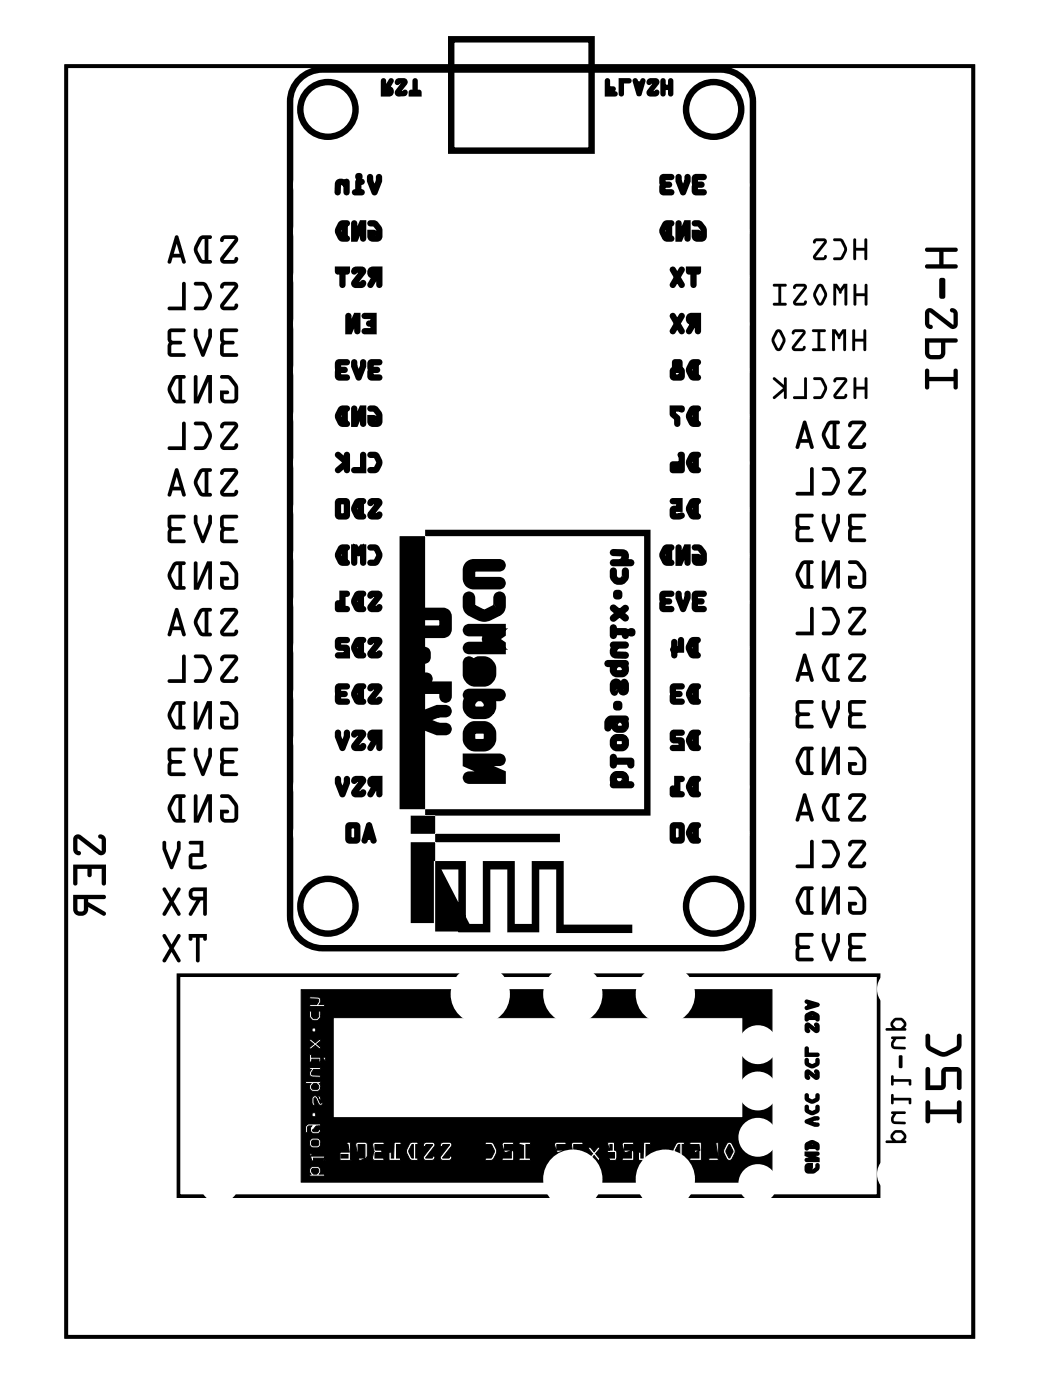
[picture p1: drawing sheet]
<svg xmlns="http://www.w3.org/2000/svg" width="57mm" height="77mm" viewBox="0 0 57 77" stroke-linecap="round" stroke-linejoin="round" font-family="sans-serif">
<path d="M3.6 3.6h49.8v69.8h-49.8zM9.8 53.6h38.4v12.1h-38.4z" fill="none" stroke="#000" stroke-width=".2"/>
<g fill="#000">
<path d="M3.6 3.6h49.8v69.8h-49.8zM3.6 3.6v69.8h49.8v-69.8z"/>
<path d="M12.1 18.1v1.4l.2 .1h.7a.1 .1 0 0 0 .1-.1 .1 .1 0 0 0-.1-.1h-.7v-.4l.5-.1a.1 .1 0 0 0 .1-.1 .1 .1 0 0 0-.1-.1h-.5v-.5h.7a.1 .1 0 0 0 .1-.1 .1 .1 0 0 0-.1-.1zM12.1 18.1l.9-.1a.1 .1 0 0 1 .1 .1 .1 .1 0 0 1-.1 .1h-.7v.5h.5a.1 .1 0 0 1 .1 .1 .1 .1 0 0 1-.1 .1l-.5 .1v.4h.7a.1 .1 0 0 1 .1 .1 .1 .1 0 0 1-.1 .1h-.7l-.2-.1zM10.7 18.1l-.1 .4 .5 1.1 .1-.1 .4-1v-.4a.1 .1 0 0 0-.1-.1 .1 .1 0 0 0-.1 .1v.4l-.3 .7-.3-.7v-.4zM10.7 18.1h.1v.4l.3 .7 .3-.7v-.4a.1 .1 0 0 1 .1-.1 .1 .1 0 0 1 .1 .1v.4l-.4 1-.1 .1-.5-1.1zM9.3 18.1l-.1 1.4 .2 .1h.7a.1 .1 0 0 0 .1-.1 .1 .1 0 0 0-.1-.1h-.7v-.4l.5-.1a.1 .1 0 0 0 .1-.1 .1 .1 0 0 0-.1-.1h-.5v-.5h.7a.1 .1 0 0 0 .1-.1 .1 .1 0 0 0-.1-.1zM9.3 18.1l.8-.1a.1 .1 0 0 1 .1 .1 .1 .1 0 0 1-.1 .1h-.7v.5h.5a.1 .1 0 0 1 .1 .1 .1 .1 0 0 1-.1 .1l-.5 .1v.4h.7a.1 .1 0 0 1 .1 .1 .1 .1 0 0 1-.1 .1h-.7l-.2-.1z"/>
<path d="M12.2 15.6l-.1 .2a.14 .14 0 0 0 .1 0 .14 .14 0 0 0 .2-.1h.5l-.8 1v.2l.1 .1h.6h.2l.1-.2a.14 .14 0 0 0-.2-.1 .14 .14 0 0 0-.1 .1h-.5l.7-.9 .1-.3-.2-.1zM12.2 15.6l.7-.1 .2 .1-.1 .3-.7 .9h.6a.11 .11 0 0 1 .1-.1 .11 .11 0 0 1 .1 .1l-.2 .2h-.8v-.3l.8-1h-.6a.11 .11 0 0 1-.1 .2 .11 .11 0 0 1-.1-.1zM10.7 15.5v.2h.5l.2 .6-.2 .5h-.5a.1 .1 0 0 0-.1 .1 .1 .1 0 0 0 .1 .1h.4a.92 .92 0 0 0 .5-.9l-.3-.6zM10.7 15.5h.6l.3 .8-.3 .6-.1 .1h-.5a.1 .1 0 0 1-.1-.1 .1 .1 0 0 1 .1-.1h.5l.2-.5-.2-.6h-.5zM10 15.5v1.3h-.7a.1 .1 0 0 0-.1 .1 .1 .1 0 0 0 .1 .1h.9v-1.4l-.1-.1zM10 15.5h.1l.1 .1v1.4h-.9a.1 .1 0 0 1-.1-.1 .1 .1 0 0 1 .1-.1h.7z"/>
<path d="M12.2 13l-.1 .2a.14 .14 0 0 0 .1 .1 .14 .14 0 0 0 .2-.2l.5 .1-.8 .9v.2l.1 .2h.6l.2-.1 .1-.2a.14 .14 0 0 0-.2-.1 .14 .14 0 0 0-.1 .2h-.5l.7-1 .1-.2-.2-.2zM12.2 13l.7-.1 .2 .2-.1 .2-.7 1 .6-.1a.11 .11 0 0 1 .1-.1 .11 .11 0 0 1 .1 .1l-.2 .3-.8-.1v-.3l.8-.9h-.6a.11 .11 0 0 1-.1 .1 .11 .11 0 0 1-.1-.1zM10.9 13l-.2 .6v.3l.3 .5 .5 .1a.1 .1 0 0 0 .1-.1 .1 .1 0 0 0-.1-.1h-.1v-1.2h.1a.1 .1 0 0 0 .1-.1 .1 .1 0 0 0-.1-.1h-.4zM10.9 13l.2-.1h.4a.1 .1 0 0 1 .1 .1 .1 .1 0 0 1-.1 .1h-.1v1.2h.1a.1 .1 0 0 1 .1 .1 .1 .1 0 0 1-.1 .1l-.5-.1-.3-.5v-.3zM11.1 13.1h.1v1.2l-.1-.1-.3-.5zM11.1 13.1l-.3 .6 .3 .5 .1 .1v-1.2zM9.6 13l-.4 1.4 .2 .1 .1-.4h.4l.1 .3 .1 .1 .1-.1-.4-1.4zM9.6 12.9l.2 .1 .4 1.4-.1 .1-.1-.1-.1-.3h-.4l-.1 .4-.2-.1zM9.7 13.4l.2 .5h-.4zM9.7 13.4l-.2 .5h.4z"/>
<path d="M12.1 18.1v1.4l.2 .1h.7a.1 .1 0 0 0 .1-.1 .1 .1 0 0 0-.1-.1h-.7v-.4l.5-.1a.1 .1 0 0 0 .1-.1 .1 .1 0 0 0-.1-.1h-.5v-.5h.7a.1 .1 0 0 0 .1-.1 .1 .1 0 0 0-.1-.1zM10.7 18.1l-.1 .4 .5 1.1 .1-.1 .4-1v-.4a.1 .1 0 0 0-.1-.1 .1 .1 0 0 0-.1 .1v.4l-.3 .7-.3-.7v-.4zM9.3 18.1l-.1 1.4 .2 .1h.7a.1 .1 0 0 0 .1-.1 .1 .1 0 0 0-.1-.1h-.7v-.4l.5-.1a.1 .1 0 0 0 .1-.1 .1 .1 0 0 0-.1-.1h-.5v-.5h.7a.1 .1 0 0 0 .1-.1 .1 .1 0 0 0-.1-.1z"/>
<path d="M12.2 15.6l-.1 .2a.14 .14 0 0 0 .1 0 .14 .14 0 0 0 .2-.1h.5l-.8 1v.2l.1 .1h.6h.2l.1-.2a.14 .14 0 0 0-.2-.1 .14 .14 0 0 0-.1 .1h-.5l.7-.9 .1-.3-.2-.1zM10.7 15.5v.2h.5l.2 .6-.2 .5h-.5a.1 .1 0 0 0-.1 .1 .1 .1 0 0 0 .1 .1h.4a.92 .92 0 0 0 .5-.9l-.3-.6zM10 15.5v1.3h-.7a.1 .1 0 0 0-.1 .1 .1 .1 0 0 0 .1 .1h.9v-1.4l-.1-.1z"/>
<path d="M12.2 13l-.1 .2a.14 .14 0 0 0 .1 .1 .14 .14 0 0 0 .2-.2l.5 .1-.8 .9v.2l.1 .2h.6l.2-.1 .1-.2a.14 .14 0 0 0-.2-.1 .14 .14 0 0 0-.1 .2h-.5l.7-1 .1-.2-.2-.2zM10.9 13a.92 .92 0 0 0 0 1.4l.2 .1h.4a.1 .1 0 0 0 .1-.1 .1 .1 0 0 0-.1-.1h-.1v-1.2h.1a.1 .1 0 0 0 .1-.1 .1 .1 0 0 0-.1-.1h-.4zM11.1 13.1h.1v1.2l-.1-.1-.3-.5zM9.6 13l-.4 1.4 .2 .1 .1-.4h.4l.1 .3 .1 .1 .1-.1-.4-1.4zM9.7 13.4l.2 .5h-.4z"/>
<path d="M20 17.3v.1h.4v.3l-.2 .1h.2v.3h-.4v.1l.6 .1v-1zM19.1 17.3v1h.1l.4-.8v.7v.1l.1-1h-.2l-.3 .7v-.6z"/>
<path d="M19.9 17.2l-.1 .2 .2 .1h.4v-.1h-.1v.3h.1v-.1h-.1a.17 .17 0 0 0-.2 .2 .17 .17 0 0 0 .2 .1h.1v-.1h-.1v.3h.1v-.1h-.4a.17 .17 0 0 0-.2 .2 .17 .17 0 0 0 .2 .2h.7v-1.2zM20 17.3v.1h.6v-.1h-.1v1h.1v-.2h-.6v.1h.6v-.5h-.3v.1h.3v-.5zM19 17.2v1.2h.3l.4-.8-.1-.1h-.2v.7a.17 .17 0 0 0 .2 .2 .17 .17 0 0 0 .2-.2v-1h-.4l-.3 .8h.2v-.7l-.2-.1zM19.1 17.4v.6l.2 .1 .3-.8h-.1v.1h.2v-.1h-.1v.9h.1v-.7h-.2l-.4 .7 .1 .1v-.2h-.1v.2h.1v-.9z"/>
<path d="M20.3 9.7v.2l.2 .7h.1l.3-.7v-.2h-.2l-.1 .7-.2-.7zM19.6 9.9v.6l-.2 .1h.5v-.1h-.2v-.5h.2zM19.6 9.7a.1 .1 0 0 0 .2 0 .1 .1 0 0 0-.2 0zM18.5 10v.6h.1l.1-.6 .3 .2v.4h.1v-.7l-.1 .1-.3-.1z"/>
<path d="M20.3 12.2v.1l.3 .1 .2 .2-.1 .4h-.3v-.1h.1l.1-.2h-.3v.4l.4 .1 .2-.1a.61 .61 0 0 0-.6-.9zM19.4 12.2v1h.1l.4-.8v.7l.1 .1v-1h-.2l-.3 .7v-.6zM18.7 12.3a.57 .57 0 0 0 0 .8l.3 .1 .1-.1-.1-.1v-.7l.1-.1zM18.8 12.3h.1v.7h-.1l-.2-.3z"/>
<path d="M20.3 14.8a.23 .23 0 0 0 0 .3 .23 .23 0 0 0 .2 .1l-.2 .5h.1l.3-.5h.1v.5h.1v-1zM20.4 14.9h.4v.2h-.4zM19.4 14.8v.2l.2-.1h.3l-.5 .6v.1l.1 .1h.4l.1-.1v-.1l-.2 .1h-.3l.5-.6v-.2l-.1-.1zM18.5 14.7v.3l.2-.1v.8h.1l.1-.8 .2 .1v-.3z"/>
<path d="M20.9 4.3v1h.5a.28 .28 0 0 0 .2-.3 .28 .28 0 0 0-.3-.3l.1 .2 .2-.4a.15 .15 0 0 0-.1-.2 .15 .15 0 0 0-.2 .1l-.2 .4h.1v-.1l-.1 .1h.1v-.4l-.1-.1zM21 4.4v.5h.2l.3-.4-.1-.1 .1 .1-.1-.1-.3 .5h.3v.2h-.4v.1h.1v-.8zM21.1 4.9v.1h.3h-.3v.1h.1v-.2zM21 4.8v.4h.4a.18 .18 0 0 0 .1-.2 .18 .18 0 0 0-.1-.2zM21.7 4.4v.1a.15 .15 0 0 0 .1 .2 .15 .15 0 0 0 .2-.2l-.1 .1h.3l-.1-.1h.1l-.1-.1-.4 .6a.22 .22 0 0 0 0 .2 .22 .22 0 0 0 .2 .1h.2a.19 .19 0 0 0 .3-.2 .19 .19 0 0 0-.2-.2l-.1 .2v-.1h-.2l.1 .1h-.1l.4-.5a.21 .21 0 0 0 .1-.2 .21 .21 0 0 0-.2-.1zM21.8 4.4v.1h.5h-.1l-.4 .6v.1h.4l.1-.1h-.4l-.1-.1 .1 .1 .4-.6-.1-.1zM22.7 4.3l-.1 .8h.1v-.1h-.1v.1h.1a.15 .15 0 0 0-.1-.2 .15 .15 0 0 0-.2 .2v.2h.7v-.2a.15 .15 0 0 0-.1-.2 .15 .15 0 0 0-.1 .2v-.1h-.1v.1h.1v-.7l-.1-.1zM22.7 4.4v.8h.3v-.1v.1h.1v-.1h-.6v.1h.1v-.1h-.1v.1h.3v-.8z"/>
<path d="M20.2 9.6l-.1 .4 .3 .6a.17 .17 0 0 0 .2 .1 .17 .17 0 0 0 .1-.1l.3-.6v-.3a.17 .17 0 0 0-.2-.1 .17 .17 0 0 0-.2 .1v.2h.1h-.1l-.1 .5h.1h.1l-.2-.5h-.1h.1v-.2l-.2-.1zM20.3 9.7v.2l.3 .8 .3-.8v-.2h-.1v.2h.1h-.1l-.3 .6 .1 .1v-.1l-.1 .1 .1-.1-.2-.6h-.1h.1v-.2zM19.6 9.9l-.1 .6h.1v-.1h-.1a.17 .17 0 0 0-.2 .2 .17 .17 0 0 0 .2 .1h.4a.17 .17 0 0 0 .1-.1 .17 .17 0 0 0-.1-.2h-.2v.1h.1v-.5h-.1v.2h.2a.17 .17 0 0 0 .1-.2 .17 .17 0 0 0-.1-.2zM19.6 9.9v.7h.3v-.1h-.4v.1h.2v-.6h.2v-.1zM19.5 9.7a.21 .21 0 0 0 .4 0 .21 .21 0 0 0-.4 0zM18.5 9.9l-.1 .7a.17 .17 0 0 0 .1 .1 .17 .17 0 0 0 .2-.1h-.1h.1v-.5h-.1l.2 .1v-.2l-.1 .1 .2 .2 .1-.1h-.1v.4a.17 .17 0 0 0 .1 .1 .17 .17 0 0 0 .2-.1v-.6a.17 .17 0 0 0-.2-.2 .17 .17 0 0 0-.1 .2l.1-.1a.43 .43 0 0 0-.5 0zM18.6 10l-.1 .6h.1h-.1h.1v-.5h-.1l.3-.1 .3 .2v-.2h-.1v.6h.1v-.5l-.3-.2z"/>
<path d="M20.2 12.1v.3h.3h.1h-.1l.2 .2v.4v-.1h-.2v.1v-.1h-.1v.1h.1a.17 .17 0 0 0 .2-.2 .17 .17 0 0 0-.2-.2h-.3a.47 .47 0 0 0 .1 .7 .47 .47 0 0 0 .7-.2v-.6l-.1-.1-.1 .1 .1-.1-.1-.2-.3-.1zM20.3 12.2v.1h.4h-.1l.2 .3v.4l-.1 .1h-.3v-.4h-.1v.1h.2v-.1h-.2v.3l.2 .2 .3-.1 .1-.1v-.4l-.2-.3-.1 .1 .1-.1-.1-.1zM19.3 12.1v1.2h.3l.4-.8-.1-.1h-.1v.7a.17 .17 0 0 0 .1 .2 .17 .17 0 0 0 .2-.2v-1h-.3l-.4 .8h.2v-.7l-.2-.1zM19.4 12.3v.6l.2 .1 .3-.8h-.1v.1h.2v-.1h-.1v.9h.1v-.7h-.2l-.4 .7 .1 .1v-.1h-.1v.1h.1v-.9zM18.6 12.2v.1l-.2 .4 .1 .4h.1h-.1a.45 .45 0 0 0 .7 .1l-.1-.2-.1-.1v.1h.1v-.7h-.1v.1a.18 .18 0 0 0 .2-.1 .18 .18 0 0 0-.2-.2zM18.5 12.6h.1l.2-.3h.2v-.1h-.1v1h.1v-.1l-.2-.1-.2-.2h-.1h.1v-.2zM18.8 12.3v.7h.1v-.1l-.1 .1h.1l-.2-.3-.1 .1 .1-.1-.1-.1 .1 .1 .2-.3v-.1zM18.7 12.3l.1 .1-.1-.1-.2 .3v.2l.2 .3 .1-.1-.1 .1 .3 .1v-1z"/>
<path d="M20.3 14.7a.34 .34 0 0 0-.1 .4 .34 .34 0 0 0 .3 .2l-.1-.2-.2 .5a.17 .17 0 0 0 .1 .2 .17 .17 0 0 0 .2-.1l.3-.5h-.1v.1h.1v-.1h-.1v.5a.17 .17 0 0 0 .1 .1 .17 .17 0 0 0 .2-.1v-1.1h-.5zM20.4 14.9h.5v-.2h-.1v1h.1v-.6h-.3l-.3 .5 .1 .1-.1-.1 .1 .1 .3-.6h-.3zM20.5 15h.3v-.1h-.1v.2h.1v-.1zM20.3 14.8v.3l.6 .1v-.4zM19.4 14.7l-.1 .2a.17 .17 0 0 0 .1 .2 .17 .17 0 0 0 .2-.2v.1h.3l-.1-.1h.1l-.1-.1-.5 .6 .1 .1-.1-.1a.25 .25 0 0 0 0 .3 .25 .25 0 0 0 .2 .1h.3a.22 .22 0 0 0 .3-.2 .22 .22 0 0 0-.2-.2l-.1 .1h-.3l.1 .1h-.1h.1l.5-.6a.25 .25 0 0 0 0-.2 .25 .25 0 0 0-.2-.2zM19.4 14.8v.1h.5l.1 .1-.1-.1-.5 .7 .1 .1h.4l.1-.2-.6 .1h.1l.5-.7v-.1h-.1zM18.4 14.6v.3a.17 .17 0 0 0 .2 .2 .17 .17 0 0 0 .1-.2h-.1v.1h.1v-.1h-.1v.8a.17 .17 0 0 0 .2 .1 .17 .17 0 0 0 .2-.1v-.8h-.1v.1h.1v-.1h-.1a.17 .17 0 0 0 .1 .2 .17 .17 0 0 0 .2-.2v-.3zM18.5 14.7v.2h.6v-.2h-.1v.2h.1v-.1h-.3v.9v-.9h-.3v.1h.1v-.2z"/>
<path d="M21 4.4v.8h.4a.19 .19 0 0 0 .1-.2 .19 .19 0 0 0-.2-.2l.2-.4h-.1l-.3 .4v-.4zM21.1 4.9h.3v.2h-.3zM21.8 4.4v.2l.1-.1h.3l-.4 .6 .4 .1 .1-.2-.2 .1h-.2l.4-.6-.1-.1zM22.8 4.4l-.1 .7-.1-.1-.1 .2h.6l-.1-.2-.2 .1v-.7z"/>
<path d="M33.2 4.3v1h.6a.15 .15 0 0 0 .1-.1 .15 .15 0 0 0-.1-.2h-.4v.1h.1v-.2h-.1v.1h.3a.15 .15 0 0 0 .1-.1 .15 .15 0 0 0-.1-.2h-.3v.1h.1v-.4l-.2-.1zM33.3 4.4v.5h.4v-.1h-.4v.4h.5v-.1h-.5v.1h.1v-.8zM34 4.3v.9a.15 .15 0 0 0 .1 .1 .15 .15 0 0 0 .2-.1v-.7h-.1v.1h.3a.15 .15 0 0 0 .2-.2 .15 .15 0 0 0-.2-.1zM34.1 4.4v.1h.4v-.1h-.4v.8h.1v-.8zM34.8 4.3l-.1 .2 .2 .7a.15 .15 0 0 0 .2 .1 .15 .15 0 0 0 .1-.1h-.1h.1l.2-.7a.15 .15 0 0 0-.1-.2 .15 .15 0 0 0-.1 .1l-.1 .1 .1 .1v-.1h-.2v.1l.1-.1-.1-.1zM34.8 4.4h.1h-.1l.1 .3h.4v-.3h-.1h.1l-.3 .7h.1l-.1 .1 .1-.1-.2-.7zM35 4.7v.1h.2l-.1-.2-.1 .3h.2l-.1-.3zM34.9 4.6l.2 .7 .2-.7zM35.6 4.4l-.1 .1a.15 .15 0 0 0 .1 .2 .15 .15 0 0 0 .2-.2l-.1 .1h.3l-.1-.1h.1l-.1-.1-.4 .6a.22 .22 0 0 0 0 .2 .22 .22 0 0 0 .2 .1h.3a.19 .19 0 0 0 .2-.2 .19 .19 0 0 0-.2-.2l-.1 .2 .1-.1h-.3l.1 .1h-.1h.1l.4-.5h-.1h.1a.21 .21 0 0 0 0-.2 .21 .21 0 0 0-.2-.1zM35.6 4.4v.1h.5h-.1l-.4 .6 .1 .1h.3l.1-.1h-.4l-.1-.1 .1 .1 .4-.6-.1-.1zM36.3 4.3v.9a.15 .15 0 0 0 .1 .1 .15 .15 0 0 0 .1-.1v-.3h.3h-.1v.3a.15 .15 0 0 0 .1 .1 .15 .15 0 0 0 .2-.1v-.8a.15 .15 0 0 0-.2-.1 .15 .15 0 0 0-.1 .1v.3h.1h-.3v-.3l-.1-.1zM36.4 4.4v.4h.5v-.4h-.1v.8h.1v-.4h-.5v.4v-.8z"/>
<path d="M33.3 4.4v.8h.5v-.1h-.4v-.2h.3l-.3-.1v-.4zM34.1 4.4v.8l.1-.7 .4-.1zM34.8 4.4l.3 .8 .2-.8-.1 .2h-.2l-.1-.2zM35 4.7h.2l-.1 .3zM35.6 4.4v.2l.1-.1h.3l-.4 .6 .4 .1 .1-.2-.1 .1h-.3l.4-.6-.1-.1zM36.4 4.4v.8l.1-.3h.3v.3l.1-.8h-.1v.3h-.3l-.1-.3z"/>
<path d="M37.8 17.3a.23 .23 0 0 0 0 .3 .23 .23 0 0 0 .2 .1l-.2 .5h.1l.3-.5h.1v.5v.1l.1-1zM37.9 17.4h.4v.2h-.4zM36.9 17.3l.2 .5-.2 .4h.1l.2-.3 .3 .4v-.1l-.2-.4 .2-.5h-.1l-.2 .4-.2-.4z"/>
<path d="M37.8 14.7v.3l.2-.1v.8h.1v-.8l.2 .1 .1-.3zM36.9 14.8l.2 .4-.2 .5h.1l.2-.3 .3 .3v-.1l-.2-.4 .2-.4h-.1l-.2 .3-.2-.3z"/>
<path d="M37.7 17.3a.34 .34 0 0 0 0 .4 .34 .34 0 0 0 .3 .1l-.1-.1-.2 .4a.17 .17 0 0 0 0 .2 .17 .17 0 0 0 .3 0l.3-.5-.1-.1v.1h.1v-.1h-.2v.5a.17 .17 0 0 0 .2 .2 .17 .17 0 0 0 .2-.2v-1h-.5zM37.9 17.4h.5v-.1h-.1v.9h.1v-.6h-.3l-.3 .6h.1h-.1h.1l.3-.6h-.3zM38 17.5h.3v-.1h-.2v.2h.2v-.1zM37.8 17.4v.3h.6v-.4zM36.8 17.2v.2l.2 .4h.1l-.1-.1-.2 .4a.17 .17 0 0 0 .1 .2 .17 .17 0 0 0 .2 0l.2-.3-.1-.1-.1 .1 .2 .3a.17 .17 0 0 0 .2 0 .17 .17 0 0 0 .1-.2l-.3-.4v.1l.3-.4a.17 .17 0 0 0-.1-.2 .17 .17 0 0 0-.2 .1l-.2 .3 .1 .1 .1-.1-.2-.4zM36.9 17.4l.1-.1-.1 .1 .3 .5 .3-.5-.1-.1 .1 .1-.1-.1-.3 .5 .3 .4h.1h-.1h.1l-.3-.5-.3 .5h.1h-.1h.1l.2-.4-.2-.5z"/>
<path d="M37.7 14.6v.3a.17 .17 0 0 0 .1 .2 .17 .17 0 0 0 .2-.2h-.1v.1h.1v-.1h-.1v.8a.17 .17 0 0 0 .2 .1 .17 .17 0 0 0 .1-.1v-.8h-.1v.1h.2v-.1h-.2a.17 .17 0 0 0 .2 .2 .17 .17 0 0 0 .2-.2v-.3zM37.8 14.7v.2h.6v-.2h-.1v.2h.1v-.1h-.4v.9h.1v-.9h-.3v.1h.1v-.2zM36.8 14.7v.2l.2 .4 .1-.1h-.1l-.2 .4a.17 .17 0 0 0 .1 .2 .17 .17 0 0 0 .2-.1l.2-.3h-.1h-.1l.2 .3a.17 .17 0 0 0 .2 .1 .17 .17 0 0 0 .1-.2l-.3-.4v.1l.3-.4a.17 .17 0 0 0-.1-.2 .17 .17 0 0 0-.2 0l-.2 .4h.1h.1l-.2-.4zM36.9 14.8h.1h-.1l.3 .5 .3-.5h-.1h.1h-.1l-.3 .4 .3 .5 .1-.1-.1 .1 .1-.1-.3-.5-.3 .5 .1 .1-.1-.1 .1 .1 .2-.5-.2-.4z"/>
<path d="M38.1 12.2v.1l.3 .1 .2 .2-.1 .4h-.3v-.1h.2v-.2h-.3v.4l.4 .1 .2-.1a.61 .61 0 0 0-.6-.9zM37.2 12.2v1h.2l.3-.8v.7l.1 .1v-1h-.2l-.3 .7v-.6zM36.5 12.3a.57 .57 0 0 0 0 .8l.4 .1v-.1l-.1-.1v-.7l.1-.1zM36.6 12.3h.1v.7h-.1l-.2-.3z"/>
<path d="M38.1 9.7v.8l.1 .1h.5v-.1h-.5v-.3l.4-.1h-.4v-.3h.4l.1-.1zM37.2 9.7v.2l.2 .7h.1l.3-.7v-.2h-.1l-.2 .7-.2-.7zM36.3 9.7v.8l.1 .1h.5v-.1h-.5v-.3l.4-.1h-.4v-.3h.5v-.1z"/>
<path d="M38 12.1v.3h.3h.1h-.1l.2 .2v.4v-.1h-.2v.1v-.1h-.1v.1h.1a.17 .17 0 0 0 .2-.2 .17 .17 0 0 0-.2-.2h-.3a.47 .47 0 0 0 .1 .7 .47 .47 0 0 0 .7-.2v-.6l-.1-.1-.1 .1 .1-.1-.1-.2-.3-.1zM38.1 12.2v.1h.4h-.1l.2 .3v.4l-.1 .1h-.3v-.4h-.1v.1h.2v-.1h-.2v.3l.2 .2 .3-.1 .1-.1v-.4l-.2-.3-.1 .1 .1-.1-.1-.1zM37.1 12.1v1.2h.3l.4-.8-.1-.1h-.1v.7a.17 .17 0 0 0 .1 .2 .17 .17 0 0 0 .2-.2v-1h-.3l-.4 .8h.2v-.7l-.1-.1zM37.2 12.3v.6l.2 .1 .3-.8h-.1v.1h.2v-.1h-.1v.9h.1v-.7h-.2l-.3 .7 .1 .1v-.1h-.2v.1h.1v-.9zM36.4 12.2v.1h.1h-.1l-.2 .4 .2 .4h.1h-.1a.45 .45 0 0 0 .6 .1l-.1-.2-.1-.1v.1h.1v-.7h-.1v.1a.18 .18 0 0 0 .2-.1 .18 .18 0 0 0-.1-.2zM36.3 12.6h.1l.2-.3h.3v-.1h-.2v1h.2v-.1l-.3-.1-.2-.2h-.1h.1v-.2zM36.6 12.3v.7h.1v-.1l-.1 .1h.1l-.2-.3-.1 .1 .1-.1-.1-.1 .1 .1 .2-.3v-.1zM36.5 12.3l.1 .1-.1-.1-.2 .3v.2l.2 .3 .1-.1-.1 .1 .3 .1v-1z"/>
<path d="M38 9.6v.4l.1 .2v-.1l-.1 .1v.4l.1 .1h.5a.17 .17 0 0 0 .2-.1 .17 .17 0 0 0-.2-.2h-.4v.1h.1v-.2h.2a.17 .17 0 0 0 .2-.2 .17 .17 0 0 0-.2-.1h-.2v-.2h-.1v.1h.4a.17 .17 0 0 0 .2-.2 .17 .17 0 0 0-.2-.1zM38.1 9.7v.4l.4 .1v-.1h-.4v.5h.5v-.1h-.4v-.3l.1-.1-.1-.1v-.2h.4v-.1zM37.1 9.6v.4l.2 .6a.17 .17 0 0 0 .2 .1 .17 .17 0 0 0 .2-.1l.2-.6v-.3a.17 .17 0 0 0-.2-.1 .17 .17 0 0 0-.1 .1v.2h.1h-.1l-.2 .5h.1h.1l-.2-.5h-.1h.1v-.2l-.1-.1zM37.2 9.7v.2l.3 .8 .3-.8v-.2h-.1v.2h.1h-.1l-.2 .6 .1 .1-.1-.1-.1 .1 .1-.1-.2-.6h-.1h.1v-.2zM36.3 9.6l-.1 .4 .1 .2 .1-.1h-.1l-.1 .1v.4l.1 .1h.6a.17 .17 0 0 0 .1-.1 .17 .17 0 0 0-.1-.2h-.5v.1h.1v-.2h.2a.17 .17 0 0 0 .2-.2 .17 .17 0 0 0-.2-.1h-.2v-.2h-.1v.1h.5a.17 .17 0 0 0 .1-.2 .17 .17 0 0 0-.1-.1zM36.3 9.7l.1 .4 .3 .1v-.1h-.3l-.1 .5h.6v-.1h-.5v-.3l.1-.1-.1-.1v-.2h.5v-.1z"/>
<path d="M46.8 18.1v1.1h.1v-.4h.5v.4l.1 .1v-1.2h-.1v.5h-.5v-.5zM46.8 18.1h.1v.5h.5v-.5h.2l-.1 1.2-.1-.1v-.4h-.5v.4h-.1zM45.7 18.1v1.1l.1 .1v-.1v-.9l.3 .3 .2-.3v.9l.1 .1v-1.2h-.1l-.2 .3-.2-.3zM45.7 18.1h.2l.2 .3 .2-.3h.1v1.2l-.1-.1v-.9l-.2 .3-.3-.3v.9v.1l-.1-.1zM44.6 18.1v.1h.3v.9h-.3v.1l.7 .1v-.2h-.3v-.9h.3v-.1zM44.6 18.1h.7v.1h-.3v.9h.3v.2l-.7-.1v-.1h.3v-.9h-.3zM43.5 18.1v.3l.2-.2 .4 .1-.6 .7v.2l.1 .1h.5l.1-.1v-.2l-.2 .1h-.4l.6-.7v-.2l-.1-.1zM43.5 18.1h.6l.1 .1v.2l-.6 .7h.4l.2-.1v.2l-.1 .1h-.5l-.1-.1v-.2l.6-.7-.4-.1-.2 .2zM42.6 18.2l-.2 .5 .2 .5a.2 .2 0 0 0 .3 0l.2-.6-.2-.4-.2-.1zM42.6 18.2l.1-.1 .2 .1 .2 .4-.2 .6a.2 .2 0 0 1-.3 0l-.2-.5zM42.7 18.2l.3 .5-.3 .4-.2-.4zM42.7 18.3l-.2 .4 .2 .4 .3-.4z"/>
<path d="M46.8 18.1v1.1h.1v-.4h.5v.4l.1 .1v-1.2h-.1v.5h-.5v-.5zM45.7 18.1v1.1l.1 .1v-.1v-.9l.3 .3 .2-.3v.9l.1 .1v-1.2h-.1l-.2 .3-.2-.3zM44.6 18.1v.1h.3v.9h-.3v.1l.7 .1v-.2h-.3v-.9h.3v-.1zM43.5 18.1v.3l.2-.2 .4 .1-.6 .7v.2l.1 .1h.5l.1-.1v-.2l-.2 .1h-.4l.6-.7v-.2l-.1-.1zM42.6 18.2l-.2 .5 .2 .5a.2 .2 0 0 0 .3 0l.2-.6-.2-.4-.2-.1zM42.7 18.2l.3 .5-.3 .4-.2-.4z"/>
<path d="M46.9 13.1v1.1h.1v-.4h.5v.4l.1 .1v-1.2h-.1v.5h-.5v-.5zM46.9 13.1h.1v.5h.5v-.5h.1v1.2l-.1-.1v-.4h-.5v.4h-.2zM45.8 13.1v.1l.3 .1 .2 .4-.2 .4h-.3l-.1 .1 .1 .1a.55 .55 0 0 0 .7-.6l-.3-.6zM45.8 13.1h.4l.3 .5-.1 .4-.2 .3-.5-.1 .1-.1h.3l.2-.4-.2-.4-.3-.1zM44.7 13.2v.2l.1-.2 .4 .1-.5 .7-.1 .2 .2 .1h.5l.1-.1-.1-.2-.1 .1h-.4l.6-.7v-.2l-.2-.1zM44.7 13.2l.5-.1 .2 .1v.2l-.6 .7h.4l.1-.1 .1 .2-.1 .1h-.5l-.2-.1 .1-.2 .5-.7-.4-.1-.1 .2z"/>
<path d="M46.9 13.1v1.1h.1v-.4h.5v.4l.1 .1v-1.2h-.1v.5h-.5v-.5zM45.8 13.1v.1l.3 .1 .2 .4-.2 .4h-.3l-.1 .1 .1 .1a.55 .55 0 0 0 .7-.6l-.3-.6zM44.7 13.2v.2l.1-.2 .4 .1-.5 .7-.1 .2 .2 .1h.5l.1-.1-.1-.2-.1 .1h-.4l.6-.7v-.2l-.2-.1z"/>
<path d="M46.9 15.6v1.1h.1v-.4h.5v.4l.1 .1v-1.2h-.1v.5h-.5v-.5zM46.9 15.6h.1v.5h.5v-.5h.1v1.2l-.1-.1v-.4h-.5v.4h-.1zM45.7 15.6l.1 1.1 .1 .1v-.1v-.9l.2 .3 .3-.3v.9l.1 .1v-1.2h-.2l-.2 .3-.2-.3zM45.7 15.6h.2l.2 .3 .2-.3h.2v1.2l-.1-.1v-.9l-.3 .3-.2-.3v.9v.1l-.1-.1zM44.9 15.7l-.3 .5 .2 .5a.2 .2 0 0 0 .4 0l.2-.6-.2-.4-.2-.1zM44.9 15.7l.1-.1 .2 .1 .2 .4-.2 .6a.2 .2 0 0 1-.4 0l-.2-.5zM45 15.8l.3 .4-.3 .4-.2-.4zM45 15.8l-.2 .4 .2 .4 .3-.4zM43.6 15.7v.2l.1-.2 .4 .1-.5 .7-.1 .2 .2 .1h.5l.1-.1v-.2l-.2 .1h-.4l.6-.7v-.2l-.2-.1zM43.6 15.7l.5-.1 .2 .1v.2l-.6 .7h.4l.2-.1v.2l-.1 .1h-.5l-.2-.1 .1-.2 .5-.7-.4-.1-.1 .2zM42.4 15.6l.1 .1h.2v.9h-.2l-.1 .1 .7 .1v-.2h-.2v-.9h.2l.1-.1zM42.4 15.6h.8l-.1 .1h-.2v.9h.2v.2l-.7-.1 .1-.1h.2v-.9h-.2z"/>
<path d="M46.9 15.6v1.1h.1v-.4h.5v.4l.1 .1v-1.2h-.1v.5h-.5v-.5zM45.7 15.6l.1 1.1 .1 .1v-.1v-.9l.2 .3 .3-.3v.9l.1 .1v-1.2h-.2l-.2 .3-.2-.3zM44.9 15.7l-.3 .5 .2 .5a.2 .2 0 0 0 .4 0l.2-.6-.2-.4-.2-.1zM45 15.8l.3 .4-.3 .4-.2-.4zM43.6 15.7v.2l.1-.2 .4 .1-.5 .7-.1 .2 .2 .1h.5l.1-.1v-.2l-.2 .1h-.4l.6-.7v-.2l-.2-.1zM42.4 15.6l.1 .1h.2v.9h-.2l-.1 .1 .7 .1v-.2h-.2v-.9h.2l.1-.1z"/>
<path d="M50.8 13.6l.1 .2h.7v.7h-.7a.12 .12 0 0 0-.1 .1 .12 .12 0 0 0 .1 .2h1.6a.12 .12 0 0 0 .1-.2 .12 .12 0 0 0-.1-.1h-.7v-.7h.7a.12 .12 0 0 0 .1-.1 .12 .12 0 0 0-.1-.1zM51.6 15.3v1a.17 .17 0 0 0 .1 .1 .17 .17 0 0 0 .2-.1v-1zM50.9 17l-.1 .2v.7l.3 .2a.15 .15 0 0 0 .1-.2 .15 .15 0 0 0-.2-.1l.1-.6 1.1 .9 .3-.1 .1-.2v-.7l-.3-.2a.15 .15 0 0 0-.1 .2 .15 .15 0 0 0 .1 .1v.6l-1.1-.8-.2-.1zM50.8 18.6v.8a.35 .35 0 0 0 .3 .3h.4a.35 .35 0 0 0 .4-.3v-.6h.6a.12 .12 0 0 0 .1-.1 .12 .12 0 0 0-.1-.1zM51 18.8h.7l-.1 .7h-.6zM50.8 20.3v1a.12 .12 0 0 0 .1 .1 .12 .12 0 0 0 .1-.1v-.4h1.3v.4a.12 .12 0 0 0 .2 .1 .12 .12 0 0 0 .1-.1v-.9a.12 .12 0 0 0-.1-.2 .14 .14 0 0 0-.2 .2v.3h-1.3v-.4z"/>
<path d="M50.8 13.6l.1 .2h.7v.7h-.7a.12 .12 0 0 0-.1 .1 .12 .12 0 0 0 .1 .2h1.6a.12 .12 0 0 0 .1-.2 .12 .12 0 0 0-.1-.1h-.7v-.7h.7a.12 .12 0 0 0 .1-.1 .12 .12 0 0 0-.1-.1zM50.8 13.6h1.7a.12 .12 0 0 1 .1 .1 .12 .12 0 0 1-.1 .1h-.7v.7h.7a.12 .12 0 0 1 .1 .1 .12 .12 0 0 1-.1 .2h-1.6a.12 .12 0 0 1-.1-.2 .12 .12 0 0 1 .1-.1h.7v-.7h-.7zM51.6 15.3v1a.17 .17 0 0 0 .1 .1 .17 .17 0 0 0 .2-.1v-1zM51.6 15.3h.3v1a.17 .17 0 0 1-.2 .1 .17 .17 0 0 1-.1-.1zM50.9 17l-.1 .2v.7l.3 .2a.15 .15 0 0 0 .1-.2 .15 .15 0 0 0-.2-.1l.1-.6 1.1 .8 .1 .1 .2-.1 .1-.2v-.7l-.3-.2a.14 .14 0 0 0-.1 .2 .14 .14 0 0 0 .1 .1v.6l-1.1-.8-.2-.1zM50.9 17l.1-.1 .2 .1 1.1 .8v-.6a.12 .12 0 0 1-.1-.1 .12 .12 0 0 1 .1-.2 .32 .32 0 0 1 .3 .3v.7l-.2 .2-.2-.1-1.1-.8v.6a.12 .12 0 0 1 .1 .1 .12 .12 0 0 1-.1 .2 .32 .32 0 0 1-.3-.3zM50.8 18.6v.8a.35 .35 0 0 0 .3 .3h.4a.35 .35 0 0 0 .4-.3v-.6h.6a.12 .12 0 0 0 .1-.1 .12 .12 0 0 0-.1-.1zM50.8 18.6h1.7a.12 .12 0 0 1 .1 .1 .12 .12 0 0 1-.1 .1h-.6v.6a.36 .36 0 0 1-.4 .3h-.4a.35 .35 0 0 1-.3-.3zM51 18.8h.7l-.1 .7h-.6zM51 18.8v.7h.6l.1-.7zM50.8 20.3v1a.12 .12 0 0 0 .1 .1 .12 .12 0 0 0 .1-.1v-.4h1.3v.4a.12 .12 0 0 0 .2 .1 .12 .12 0 0 0 .1-.1v-.9a.12 .12 0 0 0-.1-.2 .14 .14 0 0 0-.2 .2v.3h-1.3v-.4zM50.8 20.3h.2v.4h1.3v-.3a.14 .14 0 0 1 .2-.2 .12 .12 0 0 1 .1 .2v.9a.12 .12 0 0 1-.1 .1 .12 .12 0 0 1-.2-.1v-.4h-1.3v.4a.12 .12 0 0 1-.1 .1 .12 .12 0 0 1-.1-.1z"/>
<path d="M12.1 20.6v.2h.4l.4 .5-.1 .6h-.5v-.2h.2a.1 .1 0 0 0 .1-.1 .1 .1 0 0 0-.1-.1l-.4-.1 .1 .7 .2 .1 .6-.1a1.14 1.14 0 0 0-.3-1.4l-.2-.1zM12.1 20.6h.5l.5 .6a1.09 1.09 0 0 1-.1 .9l-.6 .1-.2-.1-.1-.7h.4a.11 .11 0 0 1 .1 .2 .1 .1 0 0 1-.1 .1h-.2v.2h.5l.1-.6-.4-.5h-.4zM10.7 20.6l-.1 1.6h.3l.5-1.2v1.1a.1 .1 0 0 0 .1 .1 .1 .1 0 0 0 .1-.1v-1.5h-.2l-.6 1.2v-1.1v-.1zM10.7 20.6h.1v.1v1.1l.6-1.2h.2v1.5a.1 .1 0 0 1-.1 .1 .1 .1 0 0 1-.1-.1v-1.1l-.5 1.2h-.3zM9.5 20.7l-.3 .6 .1 .3 .3 .5 .5 .1a.1 .1 0 0 0 .1-.1 .1 .1 0 0 0-.1-.1h-.1v-1.2h.1a.1 .1 0 0 0 .1-.1 .1 .1 0 0 0-.1-.1h-.5zM9.5 20.7l.1-.1h.5a.1 .1 0 0 1 .1 .1 .1 .1 0 0 1-.1 .1h-.1v1.2h.1a.1 .1 0 0 1 .1 .1 .1 .1 0 0 1-.1 .1l-.5-.1-.4-.5v-.3zM9.7 20.8h.1v1.2l-.2-.1-.2-.5zM9.7 20.8l-.3 .6 .2 .5 .2 .1v-1.2z"/>
<path d="M12.1 38.5v.2h.4l.4 .5-.1 .6h-.5v-.2h.2a.1 .1 0 0 0 .1-.1 .1 .1 0 0 0-.1-.1h-.4l.1 .6 .2 .1 .6-.1a1.14 1.14 0 0 0-.3-1.4l-.2-.1zM12.1 38.5h.5l.5 .6a1.09 1.09 0 0 1-.1 .9l-.6 .1-.2-.1-.1-.6h.4a.1 .1 0 0 1 .1 .1 .1 .1 0 0 1-.1 .1h-.2v.2h.5l.1-.6-.4-.5h-.4zM10.7 38.5l-.1 1.6h.3l.5-1.2v1.1a.1 .1 0 0 0 .1 .1 .1 .1 0 0 0 .1-.1v-1.5h-.2l-.6 1.2v-1.1v-.1zM10.7 38.5h.1v.1v1.1l.6-1.2h.2v1.5a.1 .1 0 0 1-.1 .1 .1 .1 0 0 1-.1-.1v-1.1l-.5 1.2h-.3zM9.5 38.6l-.3 .6 .1 .3 .3 .5 .5 .1a.1 .1 0 0 0 .1-.1 .1 .1 0 0 0-.1-.1h-.1v-1.2h.1a.1 .1 0 0 0 .1-.1 .1 .1 0 0 0-.1-.1h-.5zM9.5 38.6l.1-.1h.5a.1 .1 0 0 1 .1 .1 .1 .1 0 0 1-.1 .1h-.1v1.2h.1a.1 .1 0 0 1 .1 .1 .1 .1 0 0 1-.1 .1l-.5-.1-.4-.5v-.3zM9.7 38.7h.1v1.2l-.2-.1-.2-.5zM9.7 38.7l-.3 .6 .2 .5 .2 .1v-1.2z"/>
<path d="M12.2 36l-.1 .2a.14 .14 0 0 0 .1 .1 .14 .14 0 0 0 .2-.1h.5l-.8 .9v.3l.1 .1h.6l.2-.1 .1-.2a.14 .14 0 0 0-.2 0 .14 .14 0 0 0-.1 .1h-.5l.7-1 .1-.2-.2-.1zM12.2 36h.7l.2 .1-.1 .2-.7 1h.6a.11 .11 0 0 1 .1-.2 .11 .11 0 0 1 .1 .1l-.2 .3-.8-.1v-.3l.8-.9h-.6a.11 .11 0 0 1-.1 .1 .11 .11 0 0 1-.1-.1zM10.7 36v.1l.5 .1 .2 .5-.2 .6h-.5a.1 .1 0 0 0-.1 .1 .1 .1 0 0 0 .1 .1h.4a.92 .92 0 0 0 .5-1l-.3-.5zM10.7 36h.6l.3 .7-.3 .7-.1 .1h-.5a.1 .1 0 0 1-.1-.1 .1 .1 0 0 1 .1-.1h.5l.2-.6-.2-.5-.5-.1zM10 36v1.3h-.7a.1 .1 0 0 0-.1 .1 .1 .1 0 0 0 .1 .1h.9v-1.4l-.1-.1zM10 36h.1l.1 .1v1.4h-.9a.1 .1 0 0 1-.1-.1 .1 .1 0 0 1 .1-.1h.7z"/>
<path d="M12.2 33.5l-.1 .2a.14 .14 0 0 0 .1 0 .14 .14 0 0 0 .2-.1h.5l-.8 1v.2l.1 .1 .6 .1 .2-.1 .1-.2a.14 .14 0 0 0-.2-.1 .14 .14 0 0 0-.1 .2l-.5-.1 .7-.9 .1-.3-.2-.1zM12.2 33.5l.7-.1 .2 .1-.1 .3-.7 .9h.6a.11 .11 0 0 1 .1-.1 .11 .11 0 0 1 .1 .1l-.2 .2h-.8v-.3l.8-1h-.6a.11 .11 0 0 1-.1 .2 .11 .11 0 0 1-.1-.1zM10.9 33.5l-.2 .6v.3l.3 .5 .5 .1a.1 .1 0 0 0 .1-.1 .1 .1 0 0 0-.1-.1h-.1v-1.2h.1a.1 .1 0 0 0 .1-.1 .1 .1 0 0 0-.1-.1h-.4zM10.9 33.5l.2-.1h.4a.1 .1 0 0 1 .1 .1 .1 .1 0 0 1-.1 .1h-.1v1.2h.1a.1 .1 0 0 1 .1 .1 .1 .1 0 0 1-.1 .1l-.5-.1-.3-.5v-.3zM11.1 33.6h.1v1.2l-.1-.1-.3-.5zM11.1 33.6l-.3 .6 .3 .5 .1 .1v-1.2zM9.6 33.4l-.4 1.5h.2l.1-.3h.4l.1 .3h.1h.1l-.4-1.4zM9.6 33.4l.2 .1 .4 1.4h-.1h-.1l-.1-.3h-.4l-.1 .3h-.2zM9.7 33.9l.2 .5h-.4zM9.7 33.9l-.2 .5h.4z"/>
<path d="M12.1 30.9v.1h.4l.4 .5-.1 .7h-.5v-.3h.2a.1 .1 0 0 0 .1-.1 .1 .1 0 0 0-.1-.1h-.4l.1 .6 .2 .1 .6-.1a1.14 1.14 0 0 0-.3-1.3l-.2-.2zM12.1 30.9h.5l.5 .5a1.09 1.09 0 0 1-.1 .9l-.6 .1-.2-.1-.1-.6h.4a.1 .1 0 0 1 .1 .1 .1 .1 0 0 1-.1 .1h-.2v.3h.5l.1-.7-.4-.5h-.4zM10.7 30.9l-.1 1.5h.3l.5-1.2v1.1a.1 .1 0 0 0 .1 .1 .1 .1 0 0 0 .1-.1v-1.5h-.2l-.6 1.2v-1.1v-.1zM10.7 30.9l.1-.1v.1v1.1l.6-1.2h.2v1.5a.1 .1 0 0 1-.1 .1 .1 .1 0 0 1-.1-.1v-1.1l-.5 1.2h-.3zM9.5 30.9l-.3 .6 .1 .3 .3 .5 .5 .1a.1 .1 0 0 0 .1-.1 .1 .1 0 0 0-.1-.1h-.1v-1.2h.1a.1 .1 0 0 0 .1-.1 .1 .1 0 0 0-.1-.1h-.5zM9.5 30.9l.1-.1h.5a.1 .1 0 0 1 .1 .1 .1 .1 0 0 1-.1 .1h-.1v1.2h.1a.1 .1 0 0 1 .1 .1 .1 .1 0 0 1-.1 .1h-.5l-.4-.6v-.3zM9.7 31.1l.1-.1v1.2l-.2-.1-.2-.5zM9.7 31.1l-.3 .5 .2 .5 .2 .1v-1.2z"/>
<path d="M12.1 28.3v1.4l.2 .1h.7a.1 .1 0 0 0 .1-.1 .1 .1 0 0 0-.1-.1h-.7v-.4h.5a.1 .1 0 0 0 .1-.1 .1 .1 0 0 0-.1-.1l-.5-.1v-.4h.7a.1 .1 0 0 0 .1-.1 .1 .1 0 0 0-.1-.1zM12.1 28.3h.9a.1 .1 0 0 1 .1 .1 .1 .1 0 0 1-.1 .1h-.7v.4l.5 .1a.1 .1 0 0 1 .1 .1 .1 .1 0 0 1-.1 .1h-.5v.4h.7a.1 .1 0 0 1 .1 .1 .1 .1 0 0 1-.1 .1h-.7l-.2-.1zM10.7 28.3l-.1 .4 .5 1.1h.1l.4-1.1v-.3a.1 .1 0 0 0-.1-.1 .1 .1 0 0 0-.1 .1v.3l-.3 .8-.3-.8v-.4zM10.7 28.3h.1v.4l.3 .8 .3-.8v-.3a.1 .1 0 0 1 .1-.1 .1 .1 0 0 1 .1 .1v.3l-.4 1.1h-.1l-.5-1.1zM9.3 28.3l-.1 1.4 .2 .1h.7a.1 .1 0 0 0 .1-.1 .1 .1 0 0 0-.1-.1h-.7v-.4h.5a.1 .1 0 0 0 .1-.1 .1 .1 0 0 0-.1-.1l-.5-.1v-.4h.7a.1 .1 0 0 0 .1-.1 .1 .1 0 0 0-.1-.1zM9.3 28.3h.8a.1 .1 0 0 1 .1 .1 .1 .1 0 0 1-.1 .1h-.7v.4l.5 .1a.1 .1 0 0 1 .1 .1 .1 .1 0 0 1-.1 .1h-.5v.4h.7a.1 .1 0 0 1 .1 .1 .1 .1 0 0 1-.1 .1h-.7l-.2-.1z"/>
<path d="M12.2 25.8l-.1 .2a.14 .14 0 0 0 .1 .1 .14 .14 0 0 0 .2-.2l.5 .1-.8 .9v.2l.1 .2h.6l.2-.1 .1-.2a.14 .14 0 0 0-.2-.1 .14 .14 0 0 0-.1 .2h-.5l.7-1 .1-.2-.2-.2zM12.2 25.8l.7-.1 .2 .2-.1 .2-.7 1 .6-.1a.11 .11 0 0 1 .1-.1 .11 .11 0 0 1 .1 .1l-.2 .3-.8-.1v-.3l.8-.9h-.6a.11 .11 0 0 1-.1 .1 .11 .11 0 0 1-.1-.1zM10.9 25.8l-.2 .6v.3l.3 .5 .5 .1a.1 .1 0 0 0 .1-.1 .1 .1 0 0 0-.1-.1h-.1v-1.2h.1a.1 .1 0 0 0 .1-.1 .1 .1 0 0 0-.1-.1h-.4zM10.9 25.8l.2-.1h.4a.1 .1 0 0 1 .1 .1 .1 .1 0 0 1-.1 .1h-.1v1.2h.1a.1 .1 0 0 1 .1 .1 .1 .1 0 0 1-.1 .1l-.5-.1-.3-.5v-.3zM11.1 25.9h.1v1.2l-.1-.1-.3-.5zM11.1 25.9l-.3 .6 .3 .5 .1 .1v-1.2zM9.6 25.8l-.4 1.4 .2 .1 .1-.4h.4l.1 .3 .1 .1 .1-.1-.4-1.4zM9.6 25.7l.2 .1 .4 1.4-.1 .1-.1-.1-.1-.3h-.4l-.1 .4-.2-.1zM9.7 26.2l.2 .5h-.4zM9.7 26.2l-.2 .5h.4z"/>
<path d="M12.2 23.2l-.1 .2a.14 .14 0 0 0 .1 .1 .14 .14 0 0 0 .2-.1h.5l-.8 1v.2l.1 .1h.6l.2-.1 .1-.1a.14 .14 0 0 0-.2-.1 .14 .14 0 0 0-.1 .1h-.5l.7-1 .1-.2-.2-.1zM12.2 23.2h.7l.2 .1-.1 .2-.7 1h.6a.11 .11 0 0 1 .1-.2 .11 .11 0 0 1 .1 .2l-.2 .2h-.8v-.3l.8-1h-.6a.11 .11 0 0 1-.1 .1 .11 .11 0 0 1-.1-.1zM10.7 23.2v.2h.5l.2 .5-.2 .6h-.5a.1 .1 0 0 0-.1 .1 .1 .1 0 0 0 .1 .1h.4a.92 .92 0 0 0 .5-1l-.3-.5zM10.7 23.2h.6l.3 .7-.3 .7-.1 .1h-.5a.1 .1 0 0 1-.1-.1 .1 .1 0 0 1 .1-.1h.5l.2-.6-.2-.5h-.5zM10 23.2v1.3h-.7a.1 .1 0 0 0-.1 .1 .1 .1 0 0 0 .1 .1h.9v-1.4l-.1-.1zM10 23.2h.1l.1 .1v1.4h-.9a.1 .1 0 0 1-.1-.1 .1 .1 0 0 1 .1-.1h.7z"/>
<path d="M12.1 20.6v.2h.4l.4 .5-.1 .6h-.5v-.2h.2a.1 .1 0 0 0 .1-.1 .11 .11 0 0 0-.1-.2h-.4l.1 .7 .2 .1 .6-.1a1.15 1.15 0 0 0-.4-1.5zM10.7 20.6l-.1 1.6h.3l.5-1.2v1.1a.1 .1 0 0 0 .1 .1 .1 .1 0 0 0 .1-.1v-1.5h-.2l-.6 1.2v-1.1v-.1zM9.5 20.7a.92 .92 0 0 0 0 1.4h.1l.5 .1a.1 .1 0 0 0 .1-.1 .1 .1 0 0 0-.1-.1h-.1v-1.2h.1a.1 .1 0 0 0 .1-.1 .1 .1 0 0 0-.1-.1h-.5zM9.7 20.8h.1v1.2l-.2-.1-.2-.5z"/>
<path d="M12.1 38.5v.2h.4l.4 .5-.1 .6h-.5v-.2h.2a.1 .1 0 0 0 .1-.1 .1 .1 0 0 0-.1-.1h-.4l.1 .6 .2 .1 .6-.1a1.15 1.15 0 0 0-.4-1.5zM10.7 38.5l-.1 1.6h.3l.5-1.2v1.1a.1 .1 0 0 0 .1 .1 .1 .1 0 0 0 .1-.1v-1.5h-.2l-.6 1.2v-1.1v-.1zM9.5 38.6a.92 .92 0 0 0 0 1.4l.1 .1h.5a.1 .1 0 0 0 .1-.1 .1 .1 0 0 0-.1-.1h-.1v-1.2h.1a.1 .1 0 0 0 .1-.1 .1 .1 0 0 0-.1-.1h-.5zM9.7 38.7h.1v1.2l-.2-.1-.2-.5z"/>
<path d="M12.2 36l-.1 .2a.14 .14 0 0 0 .1 .1 .14 .14 0 0 0 .2-.1h.5l-.8 .9v.3l.1 .1h.6l.2-.1 .1-.2a.14 .14 0 0 0-.2 0 .14 .14 0 0 0-.1 .1h-.5l.7-1 .1-.2-.2-.1zM10.7 36v.1l.5 .1 .2 .5-.2 .6h-.5a.1 .1 0 0 0-.1 .1 .1 .1 0 0 0 .1 .1h.4a.92 .92 0 0 0 .5-1l-.3-.5zM10 36v1.3h-.7a.1 .1 0 0 0-.1 .1 .1 .1 0 0 0 .1 .1h.9v-1.4l-.1-.1z"/>
<path d="M12.2 33.5l-.1 .2a.14 .14 0 0 0 .1 0 .14 .14 0 0 0 .2-.1h.5l-.8 1v.2l.1 .1 .6 .1 .2-.1 .1-.2a.14 .14 0 0 0-.2-.1 .14 .14 0 0 0-.1 .2l-.5-.1 .7-.9 .1-.3-.2-.1zM10.9 33.5a.92 .92 0 0 0 0 1.4h.2l.4 .1a.1 .1 0 0 0 .1-.1 .1 .1 0 0 0-.1-.1h-.1v-1.2h.1a.1 .1 0 0 0 .1-.1 .1 .1 0 0 0-.1-.1h-.4zM11.1 33.6h.1v1.2l-.1-.1-.3-.5zM9.6 33.4l-.4 1.5h.2l.1-.3h.4l.1 .3h.1h.1l-.4-1.4zM9.7 33.9l.2 .5h-.4z"/>
<path d="M12.1 30.9v.1h.4l.4 .5-.1 .7h-.5v-.3h.2a.1 .1 0 0 0 .1-.1 .1 .1 0 0 0-.1-.1h-.4l.1 .6 .2 .1 .6-.1a1.15 1.15 0 0 0-.4-1.4zM10.7 30.9l-.1 1.5h.3l.5-1.2v1.1a.1 .1 0 0 0 .1 .1 .1 .1 0 0 0 .1-.1v-1.5h-.2l-.6 1.2v-1.1v-.1zM9.5 30.9a.92 .92 0 0 0 0 1.4l.1 .1h.5a.1 .1 0 0 0 .1-.1 .1 .1 0 0 0-.1-.1h-.1v-1.2h.1a.1 .1 0 0 0 .1-.1 .1 .1 0 0 0-.1-.1h-.5zM9.7 31.1l.1-.1v1.2l-.2-.1-.2-.5z"/>
<path d="M12.1 28.3v1.4l.2 .1h.7a.1 .1 0 0 0 .1-.1 .1 .1 0 0 0-.1-.1h-.7v-.4h.5a.1 .1 0 0 0 .1-.1 .1 .1 0 0 0-.1-.1l-.5-.1v-.4h.7a.1 .1 0 0 0 .1-.1 .1 .1 0 0 0-.1-.1zM10.7 28.3l-.1 .4 .5 1.1h.1l.4-1.1v-.3a.1 .1 0 0 0-.1-.1 .1 .1 0 0 0-.1 .1v.3l-.3 .8-.3-.8v-.4zM9.3 28.3l-.1 1.4 .2 .1h.7a.1 .1 0 0 0 .1-.1 .1 .1 0 0 0-.1-.1h-.7v-.4h.5a.1 .1 0 0 0 .1-.1 .1 .1 0 0 0-.1-.1l-.5-.1v-.4h.7a.1 .1 0 0 0 .1-.1 .1 .1 0 0 0-.1-.1z"/>
<path d="M12.2 25.8l-.1 .2a.14 .14 0 0 0 .1 .1 .14 .14 0 0 0 .2-.2l.5 .1-.8 .9v.2l.1 .2h.6l.2-.1 .1-.2a.14 .14 0 0 0-.2-.1 .14 .14 0 0 0-.1 .2h-.5l.7-1 .1-.2-.2-.2zM10.9 25.8a.92 .92 0 0 0 0 1.4l.2 .1h.4a.1 .1 0 0 0 .1-.1 .1 .1 0 0 0-.1-.1h-.1v-1.2h.1a.1 .1 0 0 0 .1-.1 .1 .1 0 0 0-.1-.1h-.4zM11.1 25.9h.1v1.2l-.1-.1-.3-.5zM9.6 25.8l-.4 1.4 .2 .1 .1-.4h.4l.1 .3 .1 .1 .1-.1-.4-1.4zM9.7 26.2l.2 .5h-.4z"/>
<path d="M12.2 23.2l-.1 .2a.14 .14 0 0 0 .1 .1 .14 .14 0 0 0 .2-.1h.5l-.8 1v.2l.1 .1h.6l.2-.1 .1-.1a.14 .14 0 0 0-.2-.1 .14 .14 0 0 0-.1 .1h-.5l.7-1 .1-.2-.2-.1zM10.7 23.2v.2h.5l.2 .5-.2 .6h-.5a.1 .1 0 0 0-.1 .1 .1 .1 0 0 0 .1 .1h.4a.92 .92 0 0 0 .5-1l-.3-.5zM10 23.2v1.3h-.7a.1 .1 0 0 0-.1 .1 .1 .1 0 0 0 .1 .1h.9v-1.4l-.1-.1z"/>
<path d="M20.3 19.9v.8l.1 .1h.5v-.1h-.5v-.3l.4-.1-.4-.1v-.2h.4l.1-.1zM19.4 19.9v.2l.2 .7h.1l.3-.7v-.2h-.1l-.2 .7-.2-.7zM18.5 19.9v.8l.1 .1h.5v-.1h-.5v-.3l.4-.1-.4-.1v-.2h.4l.1-.1z"/>
<path d="M20.3 22.4v.1h.3l.2 .3-.1 .4h-.3v-.2h.1l.1-.1h-.3v.4h.4l.2-.1a.61 .61 0 0 0-.6-.8zM19.4 22.4v.9h.1l.4-.7v.7h.1v-.9h-.2l-.3 .7v-.7zM18.7 22.4a.57 .57 0 0 0 0 .9h.3h.1l-.1-.1v-.7l.1-.1zM18.8 22.5h.1v.7h-.1l-.2-.3z"/>
<path d="M20.3 24.9v.1l.3 .1 .2 .3-.2 .4h-.3v.1a.44 .44 0 0 0 .6-.5l-.2-.4zM19.9 24.9v.9h-.5v.1h.6v-.9zM18.5 24.9v.1l.4 .4-.4 .4 .1 .1 .4-.4v.3l.1 .1v-.9h-.1v.3z"/>
<path d="M20.3 27.5v.2l.1-.1h.4l-.5 .6v.1l.1 .1h.4l.1-.1v-.1l-.2 .1h-.3l.5-.6v-.1l-.2-.1zM19.6 27.5a.57 .57 0 0 0 0 .9h.3h.1l-.1-.1v-.7l.1-.1zM19.7 27.6h.1v.7h-.1l-.2-.4zM18.5 27.5v.9h.1h.4l.1-.1v-.8h-.1zM18.6 27.6h.4v.7h-.4z"/>
<path d="M20.3 30v.1h.3l.2 .4-.2 .3-.3 .1v.1a.44 .44 0 0 0 .6-.5l-.2-.5zM19.4 30v.9h.1v-.7l.2 .3 .2-.3v.7l.1 .1v-1h-.2l-.1 .2-.2-.2zM18.7 30.1a.57 .57 0 0 0 0 .8l.3 .1 .1-.1h-.1v-.8l.1-.1zM18.8 30.1h.1v.8l-.1-.1-.2-.3z"/>
<path d="M20.3 32.6v.2l.1-.1h.4l-.5 .6v.1l.1 .1h.4l.1-.1v-.1l-.2 .1h-.3l.5-.6v-.2h-.2zM19.6 32.6a.57 .57 0 0 0 0 .9h.3h.1l-.1-.1v-.7l.1-.1zM19.7 32.7h.1v.7h-.1l-.2-.4zM18.7 32.6v.8h-.1v-.3h-.1v.4h.6v-.1h-.2v-.7h.2v-.1z"/>
<path d="M20.3 35.1v.2l.1-.1h.4l-.5 .6v.2l.1 .1h.4l.1-.1v-.2l-.2 .1h-.3l.5-.6v-.1l-.2-.1zM19.6 35.2a.57 .57 0 0 0 0 .8l.3 .1 .1-.1-.1-.1v-.7l.1-.1zM19.7 35.2h.1v.7h-.1l-.2-.3zM18.5 35.1v.5h.5v.3h-.4l-.1 .1 .6 .1v-.5l-.5-.1v-.3h.4l.1-.1z"/>
<path d="M20.3 37.7v.2l.1-.1h.4l-.5 .6v.1l.1 .1h.4l.1-.1v-.1l-.2 .1h-.3l.5-.6v-.2l-.2-.1zM19.6 37.7a.57 .57 0 0 0 0 .8l.3 .1 .1-.1h-.1v-.7l.1-.1zM19.7 37.8h.1v.7l-.1-.1-.2-.3zM18.5 37.7v.8l.1 .1h.5v-.1h-.5v-.3l.4-.1-.4-.1v-.2h.4l.1-.1z"/>
<path d="M20.2 19.8v.4v.2l.1-.1-.1-.1v.1v.5l.1 .1h.5a.17 .17 0 0 0 .2-.2 .17 .17 0 0 0-.2-.1h-.4v.1h.1v-.3v.1h.2a.17 .17 0 0 0 .2-.2 .17 .17 0 0 0-.2-.2h-.2v.1v-.2h-.1v.1h.4a.17 .17 0 0 0 .2-.2 .17 .17 0 0 0-.2-.2zM20.3 19.9v.4l.4 .1v-.1h-.4v.5h.5v-.1h-.4v-.3l.1-.1-.1-.1v-.2l.4-.1zM19.3 19.8v.3l.2 .7a.17 .17 0 0 0 .2 .1 .17 .17 0 0 0 .2-.1l.2-.7v-.2a.17 .17 0 0 0-.2-.2 .17 .17 0 0 0-.1 .2v.2h.1h-.1l-.2 .4 .1 .1 .1-.1-.2-.4h-.1h.1v-.3l-.2-.1zM19.4 19.9v.2l.3 .8 .3-.8v-.2h-.1v.2h.1h-.1l-.3 .6 .1 .1v-.1l-.1 .1 .1-.1-.2-.6h-.1h.1v-.2zM18.5 19.8l-.1 .4 .1 .2v-.1v-.1l-.1 .1v.5l.1 .1h.5a.17 .17 0 0 0 .2-.2 .17 .17 0 0 0-.2-.1h-.4v.1h.1v-.3v.1h.2a.17 .17 0 0 0 .2-.2 .17 .17 0 0 0-.2-.2h-.2v.1v-.2h-.1v.1h.4a.17 .17 0 0 0 .2-.2 .17 .17 0 0 0-.2-.2zM18.5 19.9l.1 .4 .3 .1v-.1h-.3l-.1 .5h.5v-.1h-.4v-.3l.1-.1-.1-.1v-.2l.4-.1z"/>
<path d="M20.2 22.3v.3h.3l.1-.1-.1 .1 .2 .2v-.1v.1v.4v-.1h-.2v.1v-.2h-.1v.1h.1a.17 .17 0 0 0 .2-.1 .17 .17 0 0 0-.2-.2h-.3a.47 .47 0 0 0 .1 .6 .47 .47 0 0 0 .7-.1v-.6l-.1-.1-.1 .1 .1-.1-.1-.2-.3-.1zM20.3 22.4v.1h.4h-.1l.2 .3v.4h-.1h-.3v-.3h-.1v.1h.2v-.1h-.2v.3l.2 .1h.3l.1-.1v-.5l-.2-.2h-.1h.1l-.1-.1zM19.3 22.3v1.2h.3l.4-.9h-.1h-.1v.7a.17 .17 0 0 0 .1 .2 .17 .17 0 0 0 .2-.2v-1h-.3l-.4 .8h.2v-.7l-.2-.1zM19.4 22.4v.7l.2 .1 .3-.8h-.1v.1h.2v-.1h-.1v.9h.1v-.7h-.2l-.4 .7h.1v-.1h-.1v.1h.1v-.9zM18.6 22.4v.1v-.1l-.2 .5 .1 .4 .1-.1-.1 .1a.45 .45 0 0 0 .7 0l-.1-.2h-.1v.1h.1v-.7h-.1v.1a.18 .18 0 0 0 .2-.1 .18 .18 0 0 0-.2-.2zM18.5 22.7l.1 .1 .2-.3h.2v-.1h-.1v.9h.1v-.1h-.2l-.2-.3-.1 .1 .1-.1v-.1zM18.8 22.5v.7h.1v-.1l-.1 .1 .1-.1-.2-.2h-.1h.1l-.1-.1h.1l.2-.2v-.1zM18.7 22.5h.1h-.1l-.2 .3v.2l.2 .2h.1h-.1v.1h.3v-.9z"/>
<path d="M20.2 24.9v.2l.4 .1v-.1h-.1l.1 .3 .1-.1-.1 .1 .1 .1-.1-.1v.3h-.3a.17 .17 0 0 0-.1 .1 .17 .17 0 0 0 .1 .2l.5-.1v-.1h-.1h.1l.2-.2-.1-.1 .1 .1v-.2l-.2-.4h-.1h.1l-.1-.1zM20.3 24.9v.1l.3 .1 .2 .2h.1h-.1l-.2 .5h-.3v.1h.3l.1-.1-.1-.1 .1 .1 .1-.3 .1-.2-.2-.3-.1 .1 .1-.1zM19.8 24.9v.9h.1v-.1h-.5a.17 .17 0 0 0-.1 .1 .17 .17 0 0 0 .1 .2h.7v-1.1l-.2-.1zM19.9 25v.9h.1v-.1h-.6v.1h.6v-.9zM18.4 24.9v.2l.1-.1-.1 .1 .5 .4v-.1v-.1l-.5 .4 .1 .1-.1-.1a.17 .17 0 0 0 0 .2 .17 .17 0 0 0 .3 .1l.4-.4-.1-.1h-.1v.3a.17 .17 0 0 0 .1 .2 .17 .17 0 0 0 .2-.2v-.8a.17 .17 0 0 0-.2-.2 .17 .17 0 0 0-.1 .2v.3h.1l.1-.1-.4-.3zM18.6 24.9l-.1 .1 .6 .5v-.5h-.1v.8h.1v-.5l-.6 .5 .1 .1-.1-.1 .1 .1 .5-.5z"/>
<path d="M20.2 27.4v.2a.17 .17 0 0 0 .1 .2 .17 .17 0 0 0 .2-.2l-.1 .1h.3v-.1h.1l-.1-.1-.5 .6 .1 .1-.1-.1a.25 .25 0 0 0 0 .3 .25 .25 0 0 0 .2 .1h.3a.22 .22 0 0 0 .3-.2 .22 .22 0 0 0-.2-.2l-.1 .2v-.1h-.3l.1 .1h-.1l.1 .1 .4-.6a.25 .25 0 0 0 .1-.3 .25 .25 0 0 0-.3-.1zM20.3 27.5v.1h.5l.1 .1-.1-.1-.5 .7 .1 .1h.4l.1-.1h-.6h.1l.5-.6v-.1l-.2-.1zM19.5 27.5h-.1l.1 .1-.1-.1-.1 .4 .1 .5 .1-.1-.1 .1a.45 .45 0 0 0 .7 0l-.1-.2h-.1v.1h.1v-.7h-.1v.1a.18 .18 0 0 0 .2-.1 .18 .18 0 0 0-.2-.2zM19.4 27.8l.1 .1 .1-.3h.3v-.1h-.1v.9h.1v-.1h-.3l-.1-.3-.1 .1 .1-.1v-.1zM19.6 27.6v.7h.2v-.1l-.1 .1 .1-.1-.2-.2h-.1h.1l-.1-.1h.1l.2-.2v-.1zM19.6 27.5l.1 .1h-.1l-.2 .3v.2l.2 .2h.1h-.1v.1h.3v-.9zM18.5 27.4l-.1 .2v.8l.2 .1h.5l.1-.2v-.8l-.2-.1zM18.6 27.6h.4v.7h-.4zM18.6 27.6v.1h.4v-.1h-.1v.7h.1v-.1h-.4v.1h.1v-.7zM18.5 27.5v.9h.6v-.9z"/>
<path d="M20.2 30v.2h.4h-.1l.1 .3 .1-.1-.1 .1 .1 .1-.1-.1v.2h-.3a.17 .17 0 0 0-.1 .2 .17 .17 0 0 0 .1 .2l.5-.1v-.1h-.1h.1l.2-.2-.1-.1 .1 .1v-.2l-.2-.4h-.1h.1l-.1-.2zM20.3 30v.1h.3l.2 .3h.1h-.1l-.2 .4-.3 .1v.1h.3l.1-.1-.1-.1 .1 .1 .1-.3 .1-.2-.2-.3-.1 .1 .1-.1zM19.3 29.9v1a.17 .17 0 0 0 .1 .2 .17 .17 0 0 0 .2-.2v-.7h-.2l.1 .2h.1h-.1a.17 .17 0 0 0 .2 .2 .17 .17 0 0 0 .2-.2h-.1l.2-.2h-.2v.7a.17 .17 0 0 0 .1 .2 .17 .17 0 0 0 .2-.2v-1h-.3l-.2 .3h.1h.1l-.2-.3zM19.4 29.8v1.1h.1v-.9h-.1v.1h.1v-.1l-.1 .1 .3 .3 .2-.3-.1-.1v.1h.2v-.1h-.1v.9h.1v-1.1l-.4 .6 .1-.1zM18.6 30v.1l-.2 .4 .1 .4h.1h-.1a.45 .45 0 0 0 .7 .1l-.1-.2-.1-.1v.2h.1v-.8h-.1v.1a.18 .18 0 0 0 .2-.1 .18 .18 0 0 0-.2-.2zM18.5 30.4h.1l.2-.3h.2v-.1h-.1v1h.1v-.1l-.2-.1-.2-.2h-.1h.1v-.2zM18.8 30.1v.8h.1v-.2l-.1 .1h.1l-.2-.3-.1 .1 .1-.1-.1-.1 .1 .1 .2-.3v-.1zM18.7 30.1l.1 .1-.1-.1-.2 .3v.2l.2 .3 .1-.1-.1 .1 .3 .1v-1z"/>
<path d="M20.2 32.5v.2a.17 .17 0 0 0 .1 .2 .17 .17 0 0 0 .2-.2l-.1 .1h.3v-.1h.1l-.1-.1-.5 .6 .1 .1-.1-.1a.25 .25 0 0 0 0 .3 .25 .25 0 0 0 .2 .1h.3a.22 .22 0 0 0 .3-.2 .22 .22 0 0 0-.2-.2l-.1 .2v-.1h-.3l.1 .1h-.1h.1l.4-.6a.25 .25 0 0 0 .1-.2 .25 .25 0 0 0-.3-.2zM20.3 32.6v.1h.5l.1 .1-.1-.1-.5 .7 .1 .1h.4l.1-.1h-.6h.1l.5-.7v-.1h-.2zM19.5 32.5l-.1 .1 .1 .1-.1-.1-.1 .4 .1 .5 .1-.1-.1 .1a.45 .45 0 0 0 .7 0l-.1-.2h-.1v.1h.1v-.7h-.1v.1a.18 .18 0 0 0 .2-.1 .18 .18 0 0 0-.2-.3zM19.4 32.9l.1 .1 .1-.3h.3v-.1h-.1v.9h.1v-.1h-.3l-.1-.3-.1 .1 .1-.1v-.1zM19.6 32.7v.7h.2v-.1l-.1 .1 .1-.1-.2-.2h-.1h.1l-.1-.1h.1l.2-.2v-.1zM19.6 32.6l.1 .1h-.1l-.2 .3v.2l.2 .2h.1h-.1v.1h.3v-.9zM18.6 32.4v1h.1v-.1h-.1v.1h.1v-.3a.17 .17 0 0 0-.1-.1 .17 .17 0 0 0-.2 .1v.5h.6a.17 .17 0 0 0 .2-.1 .17 .17 0 0 0-.2-.2h-.1v.1h.1v-.7h-.1v.1h.1a.17 .17 0 0 0 .2-.2 .17 .17 0 0 0-.2-.2zM18.7 32.6v.1h.3v-.1h-.2v.9h.2v-.1h-.4v.1v-.4h-.1v.4h.3v-.9z"/>
<path d="M20.2 35.1v.2a.17 .17 0 0 0 .1 .1 .17 .17 0 0 0 .2-.1h-.1h.3v-.1h.1h-.1l-.5 .6h.1h-.1a.25 .25 0 0 0 0 .2 .25 .25 0 0 0 .2 .2h.3a.22 .22 0 0 0 .3-.2 .22 .22 0 0 0-.2-.3l-.1 .2v-.1h-.3l.1 .1h-.1l.1 .1 .4-.6a.25 .25 0 0 0 .1-.3 .25 .25 0 0 0-.3-.1zM20.3 35.2v.1l.5-.1 .1 .1h-.1l-.5 .7h.1h.4l.1-.1h-.6h.1l.5-.6v-.1l-.2-.1zM19.5 35.1l-.1 .1h.1h-.1l-.1 .4 .1 .4h.1h-.1a.45 .45 0 0 0 .7 .1l-.1-.3h-.1v.1h.1v-.7h-.1v.1a.18 .18 0 0 0 .2-.1 .18 .18 0 0 0-.2-.2zM19.4 35.5h.1l.1-.3h.3v-.1h-.1v.9h.1l-.3-.1-.1-.2h-.1h.1v-.2zM19.6 35.2v.7h.2v-.1l-.1 .1h.1l-.2-.3-.1 .1 .1-.1-.1-.1 .1 .1 .2-.3v-.1zM19.6 35.2l.1 .1-.1-.1-.2 .3v.2l.2 .3 .1-.1h-.1v.1h.3v-.9zM18.5 35.1l-.1 .1 .1 .5 .5 .1v-.2h-.1v.3h.1v-.1h-.4a.17 .17 0 0 0-.2 .2 .17 .17 0 0 0 .2 .2h.6l-.1-.7-.5-.1v.1h.1v-.3h-.1v.1h.4a.17 .17 0 0 0 .2-.1 .17 .17 0 0 0-.2-.2zM18.5 35.1v.5h.5v.5h.1v-.1h-.5h.5v-.5h-.5v-.3h.4v-.1z"/>
<path d="M20.2 37.6v.2a.17 .17 0 0 0 .1 .2 .17 .17 0 0 0 .2-.2l-.1 .1h.3v-.1h.1l-.1-.1-.5 .6 .1 .1-.1-.1a.25 .25 0 0 0 0 .3 .25 .25 0 0 0 .2 .1h.3a.22 .22 0 0 0 .3-.2 .22 .22 0 0 0-.2-.2l-.1 .1h-.3l.1 .1h-.1h.1l.4-.6a.25 .25 0 0 0 .1-.2 .25 .25 0 0 0-.3-.2zM20.3 37.7v.1h.5l.1 .1-.1-.1-.5 .7 .1 .1h.4l.1-.2-.6 .1h.1l.5-.7v-.1h-.2zM19.5 37.6l-.1 .1h.1h-.1l-.1 .4 .1 .5 .1-.1h-.1a.45 .45 0 0 0 .7 .1l-.1-.2h-.1v.1h.1v-.7h-.1v.1a.18 .18 0 0 0 .2-.2 .18 .18 0 0 0-.2-.2zM19.4 38h.1l.1-.2h.3v-.1h-.1v.9h.1v-.1h-.3l-.1-.3-.1 .1 .1-.1v-.2zM19.6 37.8v.7h.2v-.1h-.1h.1l-.2-.3-.1 .1h.1l-.1-.1h.1l.2-.2v-.1zM19.6 37.7l.1 .1h-.1l-.2 .3v.1l.2 .3 .1-.1-.1 .1v.1h.3v-.9zM18.5 37.6l-.1 .4 .1 .2v-.1v-.1l-.1 .1v.5l.1 .1h.5a.17 .17 0 0 0 .2-.2 .17 .17 0 0 0-.2-.1h-.4v.1h.1v-.3v.1h.2a.17 .17 0 0 0 .2-.2 .17 .17 0 0 0-.2-.1h-.2v-.2h-.1v.1h.4a.17 .17 0 0 0 .2-.2 .17 .17 0 0 0-.2-.2zM18.5 37.7l.1 .4 .3 .1v-.1h-.3l-.1 .5h.5v-.1h-.4v-.3l.1-.1-.1-.1v-.2h.4v-.1z"/>
<path d="M37.9 35.2a.57 .57 0 0 0 0 .8l.4 .1 .1-.1-.2-.1v-.7l.2-.1zM38 35.2h.1v.7h-.1l-.1-.3zM37 35.2l-.1 .5 .1 .4 .1-.4h.3v-.5l-.1-.1v.5h-.2v-.4z"/>
<path d="M37.9 27.5a.57 .57 0 0 0 0 .9h.4h.1l-.1-.1v-.7l.1-.1zM38.1 27.6v.7h-.1l-.1-.4zM36.9 27.5v.1h.3v.3h-.3v.5h.4a.11 .11 0 0 0 .1 0 .11 .11 0 0 0 0-.1h-.4v-.3h.4v-.5z"/>
<path d="M37.9 22.4a.57 .57 0 0 0 0 .9h.4h.1l-.1-.1v-.7l.1-.1zM38.1 22.5v.7h-.1l-.1-.3zM36.9 22.4v.4l.2 .2v.3h.1v-.4l-.2-.2v-.2l.4 .1 .1-.2z"/>
<path d="M37.9 37.7a.57 .57 0 0 0 0 .8l.4 .1 .1-.1h-.1v-.7l.1-.1zM38.1 37.8v.7l-.1-.1-.1-.3zM36.9 37.7v.8l.1 .1h.5v-.1h-.5v-.3l.4-.1-.4-.1v-.2h.4l.1-.1z"/>
<path d="M37.9 25a.57 .57 0 0 0 0 .8l.4 .1 .1-.1h-.1v-.8h.1zM38.1 25.1v-.1v.8l-.1-.1-.1-.3zM37.3 24.9l.1 .5-.5 .1v.4l.6-.1v-.8zM37 25.6h.4v.2h-.4z"/>
<path d="M37.9 19.9a.57 .57 0 0 0 0 .8l.4 .1 .1-.1h-.1v-.7l.1-.1zM38.1 20v.7l-.1-.1-.1-.3zM37 19.9v.4l-.1 .1v.3l.1 .1h.4l.1-.4-.1-.1v-.4zM37 20.4h.4v.3h-.4zM37.1 20h.1v.3h-.1z"/>
<path d="M37.9 35.1l-.1 .1h.1h-.1l-.2 .4 .2 .4h.1h-.1a.45 .45 0 0 0 .7 .1l-.1-.3h-.2v.1h.2v-.7h-.2v.1a.18 .18 0 0 0 .3-.1 .18 .18 0 0 0-.2-.2zM37.8 35.5h.1l.1-.3h.3v-.1h-.2v.9h.2l-.3-.1-.1-.2h-.1h.1v-.2zM38 35.2v.7h.1v-.1l-.1 .1h.1l-.1-.3-.1 .1 .1-.1-.1-.1 .1 .1 .1-.3v-.1zM37.9 35.2l.1 .1-.1-.1-.1 .3v.2l.1 .3 .1-.1h-.1l.1 .1h.2v-.9zM36.9 35.1l-.1 .5h.2v-.1a.17 .17 0 0 0-.2 .2 .17 .17 0 0 0 .2 .2v-.2h-.2v.3a.17 .17 0 0 0 .2 .2 .17 .17 0 0 0 .2-.2v-.3h-.1v.2h.5v-.7a.17 .17 0 0 0-.2-.2 .17 .17 0 0 0-.2 .2v.4h.1v-.1h-.2v.1h.1v-.4l-.2-.1zM37 35.3v.4h.4v-.5h-.1v.5h.1v-.1h-.4v.4h.1v-.4h-.1v.1v-.1h.1v-.3z"/>
<path d="M37.9 27.5h-.1l.1 .1-.1-.1-.1 .4 .1 .5 .1-.1-.1 .1a.45 .45 0 0 0 .7 0l-.1-.2h-.1v.1h.1v-.7h-.1v.1a.18 .18 0 0 0 .2-.1 .18 .18 0 0 0-.2-.2zM37.8 27.8l.1 .1 .1-.3h.3v-.1h-.2v.9h.2v-.1h-.3l-.1-.3-.1 .1 .1-.1v-.1zM38 27.6v.7h.1v-.1l-.1 .1 .1-.1-.1-.2h-.1h.1l-.1-.1h.1l.1-.2v-.1zM38 27.5v.1h-.1l-.1 .3v.2l.1 .2h.1h-.1l.1 .1h.2v-.9zM36.8 27.4v.1l.1 .2h.3v-.1h-.1v.3h.1v-.1h-.4v.6l.2 .1h.4h.1v-.1v.1a.17 .17 0 0 0 .1-.3 .17 .17 0 0 0-.2 0v.1v-.1h-.2l.1 .1v-.1h-.3v.1h.1v-.3h-.1v.1h.5v-.7zM36.9 27.5v.1h.5v-.1h-.1v.5h.1v-.1h-.5v.5h.4h.2l-.1-.1 .1 .1-.1-.1h-.4v-.3h.4v-.5z"/>
<path d="M37.9 22.4h-.1l.1 .1-.1-.1-.1 .5 .1 .4 .1-.1-.1 .1a.45 .45 0 0 0 .7 0l-.1-.2h-.1v.1h.1v-.7h-.1v.1a.18 .18 0 0 0 .2-.1 .18 .18 0 0 0-.2-.2zM37.8 22.7l.1 .1 .1-.3h.3v-.1h-.2v.9h.2v-.1h-.3l-.1-.3-.1 .1 .1-.1v-.1zM38 22.5v.7h.1v-.1l-.1 .1 .1-.1-.1-.2h-.1h.1l-.1-.1h.1l.1-.2v-.1zM38 22.5h-.1l-.1 .3v.2l.1 .2h.1h-.1l.1 .1h.2v-.9zM36.8 22.3v.5l.2 .3 .1-.1h-.1v.3a.17 .17 0 0 0 .2 .2 .17 .17 0 0 0 .2-.2l-.1-.4-.2-.3-.1 .1h.1v-.2h-.1v.1h.4v-.1h-.1a.19 .19 0 0 0 .2 .1 .19 .19 0 0 0 .1-.2 .19 .19 0 0 0-.2-.1zM36.9 22.4v.1h.6h-.1v-.1h-.5v.4l.3 .2v-.1l-.1 .1v.3h.1v-.4l-.2-.2-.1 .1h.1v-.4z"/>
<path d="M37.9 37.6l-.1 .1h.1h-.1l-.1 .4 .1 .5 .1-.1h-.1a.45 .45 0 0 0 .7 .1l-.1-.2h-.1v.1h.1v-.7h-.1v.1a.18 .18 0 0 0 .2-.2 .18 .18 0 0 0-.2-.2zM37.8 38h.1l.1-.2h.3v-.1h-.2v.9h.2v-.1h-.3l-.1-.3-.1 .1 .1-.1v-.2zM38 37.8v.7h.1v-.1h-.1h.1l-.1-.3-.1 .1h.1l-.1-.1h.1l.1-.2v-.1zM38 37.7v.1h-.1l-.1 .3v.1l.1 .3 .1-.1-.1 .1 .1 .1h.2v-.9zM36.8 37.6v.4v.2l.1-.1-.1-.1v.1v.5l.1 .1h.5a.17 .17 0 0 0 .2-.2 .17 .17 0 0 0-.2-.1h-.4v.1h.1v-.3v.1h.2a.17 .17 0 0 0 .2-.2 .17 .17 0 0 0-.2-.1h-.2v-.2h-.1v.1h.4a.17 .17 0 0 0 .2-.2 .17 .17 0 0 0-.2-.2zM36.9 37.7v.4l.4 .1v-.1h-.4v.5h.5v-.1h-.4v-.3l.1-.1-.1-.1v-.2h.4v-.1z"/>
<path d="M37.9 24.9l-.1 .1h.1h-.1l-.1 .4 .1 .4h.1h-.1a.45 .45 0 0 0 .7 .1l-.1-.2h-.1v.1h.1v-.8h-.1v.2a.18 .18 0 0 0 .2-.2 .18 .18 0 0 0-.2-.2zM37.8 25.3h.1l.1-.2 .3-.1v-.1h-.2v1h.2v-.1h-.3l-.1-.3h-.1h.1v-.2zM38 25v.8h.1v-.1h-.1h.1l-.1-.3-.1 .1 .1-.1-.1-.1 .1 .1 .1-.2v-.2zM38 25v.1l-.1-.1-.1 .3v.2l.1 .3 .1-.1-.1 .1h.1l.2 .1v-1zM37.2 24.9v.2l.2 .1v-.2h-.1v.4h.1v-.1l-.6 .1v.4l.1 .2h.5l.2-.1v-1l-.2-.1zM37.4 24.9v.1v.8h-.5h.1v-.3l-.1 .1h.6v-.7zM37 25.6v.1h.4v-.1h-.1v.2h.1v-.1h-.4v.1h.1v-.2zM36.9 25.5v.4h.6v-.4z"/>
<path d="M37.9 19.8l-.1 .1h.1h-.1l-.1 .4 .1 .4h.1h-.1a.45 .45 0 0 0 .7 .1l-.1-.2h-.1v.1h.1v-.7h-.1v.1a.18 .18 0 0 0 .2-.2 .18 .18 0 0 0-.2-.2zM37.8 20.2h.1l.1-.2 .3-.1h-.2v.9h.2v-.1h-.3l-.1-.3h-.1h.1v-.2zM38 20v.7h.1v-.1h-.1h.1l-.1-.3-.1 .1 .1-.1-.1-.1 .1 .1 .1-.2v-.1zM38 19.9v.1l-.1-.1-.1 .4v.1l.1 .3 .1-.1-.1 .1 .1 .1h.2v-.9zM36.9 19.8v.5h.1v-.2l-.2 .2v.5l.2 .1h.5l.1-.2v-.4l-.2-.2v.2h.1v-.5l-.2-.1zM37.1 19.9h.2v.5h.1v.3h-.4v-.3h.1v-.5zM37 20.4v.1h.4v-.1h-.1v.3h.1v-.1h-.4v.1h.1v-.3zM36.9 20.3v.5h.6v-.5zM37.1 20v.1h.1v-.1h-.1v.3h.1v-.2h-.1v.2h.1v-.3zM37 19.9v.5h.4v-.5z"/>
<path d="M38.1 32.6v.8l.1 .1h.5v-.1h-.5v-.3l.4-.1h-.4v-.3h.4l.1-.1zM37.2 32.6v.2l.2 .7h.1l.3-.7v-.2h-.1l-.2 .7-.2-.7zM36.3 32.6v.8l.1 .1h.5v-.1h-.5v-.3l.4-.1h-.4v-.3h.5v-.1z"/>
<path d="M38.1 30v.1l.3 .1 .2 .3-.1 .4-.3-.1v-.1h.2v-.1l-.3-.1v.4l.4 .1 .2-.1a.61 .61 0 0 0-.6-.9zM37.2 30v1h.2l.3-.8v.7l.1 .1v-1h-.2l-.3 .8v-.7zM36.5 30.1a.57 .57 0 0 0 0 .8l.4 .1v-.1h-.1v-.8l.1-.1zM36.6 30.1h.1v.8l-.1-.1-.2-.3z"/>
<path d="M38 32.5v.4l.1 .2v-.1l-.1 .1v.4l.1 .1h.5a.17 .17 0 0 0 .2-.1 .17 .17 0 0 0-.2-.2h-.4v.1h.1v-.2h.2a.17 .17 0 0 0 .2-.2 .17 .17 0 0 0-.2-.1h-.2v-.2h-.1v.1h.4a.17 .17 0 0 0 .2-.2 .17 .17 0 0 0-.2-.2zM38.1 32.6v.4l.4 .1v-.1h-.4v.5h.5v-.1h-.4v-.3l.1-.1-.1-.1v-.2h.4v-.1zM37.1 32.5v.4l.2 .6a.17 .17 0 0 0 .2 .1 .17 .17 0 0 0 .2-.1l.2-.6v-.3a.17 .17 0 0 0-.2-.2 .17 .17 0 0 0-.1 .2v.2h.1h-.1l-.2 .4 .1 .1 .1-.1-.2-.4h-.1h.1v-.2l-.1-.2zM37.2 32.6v.2l.3 .8 .3-.8v-.2h-.1v.2h.1h-.1l-.2 .6 .1 .1-.1-.1-.1 .1 .1-.1-.2-.6h-.1h.1v-.2zM36.3 32.5l-.1 .4 .1 .2 .1-.1h-.1l-.1 .1v.4l.1 .1h.6a.17 .17 0 0 0 .1-.1 .17 .17 0 0 0-.1-.2h-.5v.1h.1v-.2h.2a.17 .17 0 0 0 .2-.2 .17 .17 0 0 0-.2-.1h-.2v-.2h-.1v.1h.5a.17 .17 0 0 0 .1-.2 .17 .17 0 0 0-.1-.2zM36.3 32.6l.1 .4 .3 .1v-.1h-.3l-.1 .5h.6v-.1h-.5v-.3l.1-.1-.1-.1v-.2h.5v-.1z"/>
<path d="M38 30v.2h.3h.1h-.1l.2 .2v.4v-.1h-.2v.1v-.1h-.1v.1h.1a.17 .17 0 0 0 .2-.2 .17 .17 0 0 0-.2-.2h-.3a.47 .47 0 0 0 .1 .7 .47 .47 0 0 0 .7-.2v-.6l-.1-.1-.1 .1 .1-.1-.1-.2-.3-.1zM38.1 30v.1h.4h-.1l.2 .3v.4l-.1 .1h-.3v-.4h-.1v.1h.2h-.2v.3l.2 .1 .3-.1 .1-.1v-.4l-.2-.3-.1 .1 .1-.1-.1-.1zM37.1 30v1.1h.3l.4-.8-.1-.1h-.1v.7a.17 .17 0 0 0 .1 .2 .17 .17 0 0 0 .2-.2v-1h-.3l-.4 .8 .2 .1v-.8l-.1-.1zM37.2 30.1v.7h.2l.3-.7-.1-.1v.1h.2v-.1h-.1v.9h.1v-.7h-.2l-.3 .7 .1 .1v-.1h-.2v.1h.1v-.9zM36.4 30v.1h.1h-.1l-.2 .4 .2 .4h.1h-.1a.45 .45 0 0 0 .6 .1l-.1-.2-.1-.1v.2h.1v-.8h-.1v.1a.18 .18 0 0 0 .2-.1 .18 .18 0 0 0-.1-.2zM36.3 30.4h.1l.2-.3h.3v-.1h-.2v1h.2v-.1l-.3-.1-.2-.2h-.1h.1v-.2zM36.6 30.1v.8h.1v-.2l-.1 .1h.1l-.2-.3-.1 .1 .1-.1-.1-.1 .1 .1 .2-.3v-.1zM36.5 30.1l.1 .1-.1-.1-.2 .3v.2l.2 .3 .1-.1-.1 .1 .3 .1v-1z"/>
<path d="M46.6 36v.2a.14 .14 0 0 0 .1 0 .14 .14 0 0 0 .1-.1h.6l-.8 1v.2l.1 .1 .6 .1 .2-.1 .1-.2a.14 .14 0 0 0-.2-.1 .14 .14 0 0 0-.1 .2l-.5-.1 .7-.9v-.3l-.2-.1zM46.6 36l.7-.1 .2 .1v.3l-.7 .9h.5a.11 .11 0 0 1 .1-.1 .11 .11 0 0 1 .2 .1l-.2 .2h-.8v-.3l.8-1h-.6a.11 .11 0 0 1-.1 .2 .11 .11 0 0 1-.1-.1zM45.4 36l-.3 .6 .1 .3 .3 .5 .5 .1a.1 .1 0 0 0 .1-.1 .1 .1 0 0 0-.1-.1h-.1v-1.2h.1a.1 .1 0 0 0 .1-.1 .1 .1 0 0 0-.1-.1h-.4zM45.4 36l.2-.1h.4a.1 .1 0 0 1 .1 .1 .1 .1 0 0 1-.1 .1h-.1v1.2h.1a.1 .1 0 0 1 .1 .1 .1 .1 0 0 1-.1 .1l-.5-.1-.3-.5-.1-.3zM45.6 36.1h.1v1.2l-.1-.1-.3-.5zM45.6 36.1l-.3 .6 .3 .5 .1 .1v-1.2zM44.1 35.9l-.4 1.5h.1l.2-.3h.4l.1 .3h.1h.1l-.4-1.4zM44.1 35.9l.2 .1 .4 1.4-.1 .1-.1-.1-.1-.3h-.4l-.2 .3h-.1zM44.2 36.4l.1 .5h-.3zM44.2 36.4l-.2 .5h.3z"/>
<path d="M46.6 33.4v.2a.14 .14 0 0 0 .1 .1 .14 .14 0 0 0 .1-.2l.6 .1-.8 .9v.3l.1 .1h.6l.2-.1 .1-.2a.14 .14 0 0 0-.2 0 .14 .14 0 0 0-.1 .1h-.5l.7-1v-.2l-.2-.2zM46.6 33.4l.7-.1 .2 .2v.2l-.7 1h.5a.11 .11 0 0 1 .1-.2 .11 .11 0 0 1 .2 .1l-.2 .3-.8-.1v-.3l.8-.9h-.6a.11 .11 0 0 1-.1 .1 .11 .11 0 0 1-.1-.1zM45.1 33.4l.1 .1 .4 .1 .3 .5-.3 .6h-.4a.1 .1 0 0 0-.1 .1 .1 .1 0 0 0 .1 .1h.4a.92 .92 0 0 0 .5-1l-.3-.5zM45.1 33.4h.7l.3 .7-.3 .7-.1 .1h-.5a.1 .1 0 0 1-.1-.1 .1 .1 0 0 1 .1-.1h.4l.3-.6-.3-.5-.4-.1zM44.5 33.4v1.3h-.7a.1 .1 0 0 0-.1 .1 .1 .1 0 0 0 .1 .1h.9v-1.5l-.1-.1zM44.5 33.4l.1-.1 .1 .1v1.5h-.9a.1 .1 0 0 1-.1-.1 .1 .1 0 0 1 .1-.1h.7z"/>
<path d="M46.6 30.8v.2h.4l.3 .4v.7h-.5v-.3h.2a.1 .1 0 0 0 .1-.1 .1 .1 0 0 0-.1-.1h-.4v.6l.3 .1 .6-.1a1.14 1.14 0 0 0-.3-1.3l-.2-.1zM46.6 30.8h.5l.4 .6a1.09 1.09 0 0 1 0 .9h-.6h-.3v-.7h.4a.1 .1 0 0 1 .1 .1 .1 .1 0 0 1-.1 .1h-.2v.3h.5v-.7l-.3-.4h-.4zM45.1 30.8v1.5h.3l.5-1.2v1.1a.1 .1 0 0 0 .1 .1 .1 .1 0 0 0 .1-.1v-1.4h-.3l-.5 1.2v-1.1v-.1zM45.1 30.8h.2v.1v1.1l.5-1.2h.3v1.4a.1 .1 0 0 1-.1 .1 .1 .1 0 0 1-.1-.1v-1.1l-.5 1.2h-.3zM44 30.9l-.3 .6v.3l.3 .5h.6a.1 .1 0 0 0 .1-.1 .1 .1 0 0 0-.1-.1h-.1v-1.1h.1a.1 .1 0 0 0 .1-.1 .1 .1 0 0 0-.1-.1h-.5zM44 30.9l.1-.1h.5a.1 .1 0 0 1 .1 .1 .1 .1 0 0 1-.1 .1h-.1v1.1h.1a.1 .1 0 0 1 .1 .1 .1 .1 0 0 1-.1 .1h-.6l-.3-.5v-.3zM44.1 31h.2v1.1h-.2l-.2-.5zM44.1 31l-.2 .6 .2 .5h.2v-1.1z"/>
<path d="M46.6 28.3v1.4l.2 .1h.7a.1 .1 0 0 0 .1-.1 .1 .1 0 0 0-.1-.1h-.7v-.5h.5a.1 .1 0 0 0 .1-.1 .1 .1 0 0 0-.1-.1h-.5v-.5h.7a.1 .1 0 0 0 .1-.1 .1 .1 0 0 0-.1-.1zM46.6 28.3l.9-.1a.1 .1 0 0 1 .1 .1 .1 .1 0 0 1-.1 .1h-.7v.5h.5a.1 .1 0 0 1 .1 .1 .1 .1 0 0 1-.1 .1h-.5v.5h.7a.1 .1 0 0 1 .1 .1 .1 .1 0 0 1-.1 .1h-.7l-.2-.1zM45.1 28.3v.4l.5 1.1 .1-.1 .4-1v-.4a.1 .1 0 0 0-.1-.1 .1 .1 0 0 0-.1 .1v.3l-.3 .8-.3-.8v-.3zM45.1 28.2l.2 .1v.3l.3 .8 .3-.8v-.3a.1 .1 0 0 1 .1-.1 .1 .1 0 0 1 .1 .1v.4l-.4 1-.1 .1-.5-1.1zM43.7 28.3v1.4l.2 .1h.7a.1 .1 0 0 0 .1-.1 .1 .1 0 0 0-.1-.1h-.7v-.5h.5a.1 .1 0 0 0 .1-.1 .1 .1 0 0 0-.1-.1h-.5v-.5h.7a.1 .1 0 0 0 .1-.1 .1 .1 0 0 0-.1-.1zM43.7 28.3l.9-.1a.1 .1 0 0 1 .1 .1 .1 .1 0 0 1-.1 .1h-.7v.5h.5a.1 .1 0 0 1 .1 .1 .1 .1 0 0 1-.1 .1h-.5v.5h.7a.1 .1 0 0 1 .1 .1 .1 .1 0 0 1-.1 .1h-.7l-.2-.1z"/>
<path d="M46.6 25.7v.2a.14 .14 0 0 0 .1 .1 .14 .14 0 0 0 .1-.1h.6l-.8 1v.2l.1 .1h.6l.2-.1 .1-.1a.14 .14 0 0 0-.2-.1 .14 .14 0 0 0-.1 .1h-.5l.7-1v-.2l-.2-.1zM46.6 25.7h.7l.2 .1v.2l-.7 1h.5a.11 .11 0 0 1 .1-.1 .11 .11 0 0 1 .2 .1l-.2 .2h-.8v-.3l.8-1h-.6a.11 .11 0 0 1-.1 .1 .11 .11 0 0 1-.1-.1zM45.1 25.7l.1 .2h.4l.3 .5-.3 .6h-.4a.1 .1 0 0 0-.1 .1 .1 .1 0 0 0 .1 .1h.4a.92 .92 0 0 0 .5-1l-.3-.5zM45.1 25.7h.7l.3 .7-.3 .7-.1 .1h-.5a.1 .1 0 0 1-.1-.1 .1 .1 0 0 1 .1-.1h.4l.3-.6-.3-.5h-.4zM44.5 25.7v1.3h-.7a.1 .1 0 0 0-.1 .1 .1 .1 0 0 0 .1 .1h.9v-1.4l-.1-.1zM44.5 25.7h.1l.1 .1v1.4h-.9a.1 .1 0 0 1-.1-.1 .1 .1 0 0 1 .1-.1h.7z"/>
<path d="M46.6 23.2v.2a.14 .14 0 0 0 .1 0 .14 .14 0 0 0 .1-.1h.6l-.8 1v.2l.1 .1 .6 .1 .2-.1 .1-.2a.14 .14 0 0 0-.2-.1 .14 .14 0 0 0-.1 .2l-.5-.1 .7-.9v-.3l-.2-.1zM46.6 23.2l.7-.1 .2 .1v.3l-.7 .9h.5a.11 .11 0 0 1 .1-.1 .11 .11 0 0 1 .2 .1l-.2 .2h-.8v-.3l.8-1h-.6a.11 .11 0 0 1-.1 .2 .11 .11 0 0 1-.1-.1zM45.4 23.2l-.3 .6 .1 .3 .3 .5 .5 .1a.1 .1 0 0 0 .1-.1 .1 .1 0 0 0-.1-.1h-.1v-1.2h.1a.1 .1 0 0 0 .1-.1 .1 .1 0 0 0-.1-.1h-.4zM45.4 23.2l.2-.1h.4a.1 .1 0 0 1 .1 .1 .1 .1 0 0 1-.1 .1h-.1v1.2h.1a.1 .1 0 0 1 .1 .1 .1 .1 0 0 1-.1 .1l-.5-.1-.3-.5-.1-.3zM45.6 23.3h.1v1.2l-.1-.1-.3-.5zM45.6 23.3l-.3 .6 .3 .5 .1 .1v-1.2zM44.1 23.1l-.4 1.5h.1l.2-.3h.4l.1 .3 .1 .1 .1-.1-.4-1.4zM44.1 23.1l.2 .1 .4 1.4-.1 .1-.1-.1-.1-.3h-.4l-.2 .3h-.1zM44.2 23.6l.1 .5h-.3zM44.2 23.6l-.2 .5h.3z"/>
<path d="M46.6 38.5v1.4l.2 .1h.7a.1 .1 0 0 0 .1-.1 .1 .1 0 0 0-.1-.1h-.7v-.4l.5-.1a.1 .1 0 0 0 .1-.1 .1 .1 0 0 0-.1-.1h-.5v-.4h.7a.1 .1 0 0 0 .1-.1 .1 .1 0 0 0-.1-.1zM46.6 38.5h.9a.1 .1 0 0 1 .1 .1 .1 .1 0 0 1-.1 .1h-.7v.4h.5a.1 .1 0 0 1 .1 .1 .1 .1 0 0 1-.1 .1l-.5 .1v.4h.7a.1 .1 0 0 1 .1 .1 .1 .1 0 0 1-.1 .1h-.7l-.2-.1zM45.1 38.5v.4l.5 1.1h.1l.4-1.1v-.3a.1 .1 0 0 0-.1-.1 .1 .1 0 0 0-.1 .1v.3l-.3 .7-.3-.7v-.4zM45.1 38.5h.2v.4l.3 .7 .3-.7v-.3a.1 .1 0 0 1 .1-.1 .1 .1 0 0 1 .1 .1v.3l-.4 1.1h-.1l-.5-1.1zM43.7 38.5v1.4l.2 .1h.7a.1 .1 0 0 0 .1-.1 .1 .1 0 0 0-.1-.1h-.7v-.4l.5-.1a.1 .1 0 0 0 .1-.1 .1 .1 0 0 0-.1-.1h-.5v-.4h.7a.1 .1 0 0 0 .1-.1 .1 .1 0 0 0-.1-.1zM43.7 38.5h.9a.1 .1 0 0 1 .1 .1 .1 .1 0 0 1-.1 .1h-.7v.4h.5a.1 .1 0 0 1 .1 .1 .1 .1 0 0 1-.1 .1l-.5 .1v.4h.7a.1 .1 0 0 1 .1 .1 .1 .1 0 0 1-.1 .1h-.7l-.2-.1z"/>
<path d="M46.6 36v.2a.14 .14 0 0 0 .1 0 .14 .14 0 0 0 .1-.1h.6l-.8 1v.2l.1 .1 .6 .1 .2-.1 .1-.2a.14 .14 0 0 0-.2-.1 .14 .14 0 0 0-.1 .2l-.5-.1 .7-.9v-.3l-.2-.1zM45.4 36a.92 .92 0 0 0 0 1.4h.2l.4 .1a.1 .1 0 0 0 .1-.1 .1 .1 0 0 0-.1-.1h-.1v-1.2h.1a.1 .1 0 0 0 .1-.1 .1 .1 0 0 0-.1-.1h-.4zM45.6 36.1h.1v1.2l-.1-.1-.3-.5zM44.1 35.9l-.4 1.5h.1l.2-.3h.4l.1 .3h.1h.1l-.4-1.4zM44.2 36.4l.1 .5h-.3z"/>
<path d="M46.6 33.4v.2a.14 .14 0 0 0 .1 .1 .14 .14 0 0 0 .1-.2l.6 .1-.8 .9v.3l.1 .1h.6l.2-.1 .1-.2a.14 .14 0 0 0-.2 0 .14 .14 0 0 0-.1 .1h-.5l.7-1v-.2l-.2-.2zM45.1 33.4l.1 .1 .4 .1 .3 .5-.3 .6h-.4a.1 .1 0 0 0-.1 .1 .1 .1 0 0 0 .1 .1h.4a.92 .92 0 0 0 .5-1l-.3-.5zM44.5 33.4v1.3h-.7a.1 .1 0 0 0-.1 .1 .1 .1 0 0 0 .1 .1h.9v-1.5l-.1-.1z"/>
<path d="M46.6 30.8v.2h.4l.3 .4v.7h-.5v-.3h.2a.1 .1 0 0 0 .1-.1 .1 .1 0 0 0-.1-.1h-.4v.6l.3 .1h.6a1.15 1.15 0 0 0-.4-1.5zM45.1 30.8v1.5h.3l.5-1.2v1.1a.1 .1 0 0 0 .1 .1 .1 .1 0 0 0 .1-.1v-1.4h-.3l-.5 1.2v-1.1v-.1zM44 30.9a.92 .92 0 0 0 0 1.3l.1 .1h.5a.1 .1 0 0 0 .1-.1 .1 .1 0 0 0-.1-.1h-.1v-1.1h.1a.1 .1 0 0 0 .1-.1 .1 .1 0 0 0-.1-.1h-.5zM44.1 31h.2v1.1h-.2l-.2-.5z"/>
<path d="M46.6 28.3v1.4l.2 .1h.7a.1 .1 0 0 0 .1-.1 .1 .1 0 0 0-.1-.1h-.7v-.5h.5a.1 .1 0 0 0 .1-.1 .1 .1 0 0 0-.1-.1h-.5v-.5h.7a.1 .1 0 0 0 .1-.1 .1 .1 0 0 0-.1-.1zM45.1 28.3v.4l.5 1.1 .1-.1 .4-1v-.4a.1 .1 0 0 0-.1-.1 .1 .1 0 0 0-.1 .1v.3l-.3 .8-.3-.8v-.3zM43.7 28.3v1.4l.2 .1h.7a.1 .1 0 0 0 .1-.1 .1 .1 0 0 0-.1-.1h-.7v-.5h.5a.1 .1 0 0 0 .1-.1 .1 .1 0 0 0-.1-.1h-.5v-.5h.7a.1 .1 0 0 0 .1-.1 .1 .1 0 0 0-.1-.1z"/>
<path d="M46.6 25.7v.2a.14 .14 0 0 0 .1 .1 .14 .14 0 0 0 .1-.1h.6l-.8 1v.2l.1 .1h.6l.2-.1 .1-.1a.14 .14 0 0 0-.2-.1 .14 .14 0 0 0-.1 .1h-.5l.7-1v-.2l-.2-.1zM45.1 25.7l.1 .2h.4l.3 .5-.3 .6h-.4a.1 .1 0 0 0-.1 .1 .1 .1 0 0 0 .1 .1h.4a.92 .92 0 0 0 .5-1l-.3-.5zM44.5 25.7v1.3h-.7a.1 .1 0 0 0-.1 .1 .1 .1 0 0 0 .1 .1h.9v-1.4l-.1-.1z"/>
<path d="M46.6 23.2v.2a.14 .14 0 0 0 .1 0 .14 .14 0 0 0 .1-.1h.6l-.8 1v.2l.1 .1 .6 .1 .2-.1 .1-.2a.14 .14 0 0 0-.2-.1 .14 .14 0 0 0-.1 .2l-.5-.1 .7-.9v-.3l-.2-.1zM45.4 23.2a.92 .92 0 0 0 0 1.4l.2 .1h.4a.1 .1 0 0 0 .1-.1 .1 .1 0 0 0-.1-.1h-.1v-1.2h.1a.1 .1 0 0 0 .1-.1 .1 .1 0 0 0-.1-.1h-.4zM45.6 23.3h.1v1.2l-.1-.1-.3-.5zM44.1 23.1l-.4 1.5h.1l.2-.3h.4l.1 .3 .1 .1 .1-.1-.4-1.4zM44.2 23.6l.1 .5h-.3z"/>
<path d="M46.6 38.5v1.4l.2 .1h.7a.1 .1 0 0 0 .1-.1 .1 .1 0 0 0-.1-.1h-.7v-.4l.5-.1a.1 .1 0 0 0 .1-.1 .1 .1 0 0 0-.1-.1h-.5v-.4h.7a.1 .1 0 0 0 .1-.1 .1 .1 0 0 0-.1-.1zM45.1 38.5v.4l.5 1.1h.1l.4-1.1v-.3a.1 .1 0 0 0-.1-.1 .1 .1 0 0 0-.1 .1v.3l-.3 .7-.3-.7v-.4zM43.7 38.5v1.4l.2 .1h.7a.1 .1 0 0 0 .1-.1 .1 .1 0 0 0-.1-.1h-.7v-.4l.5-.1a.1 .1 0 0 0 .1-.1 .1 .1 0 0 0-.1-.1h-.5v-.4h.7a.1 .1 0 0 0 .1-.1 .1 .1 0 0 0-.1-.1z"/>
<path d="M46.9 20.7v1.2h.1v-.5h.5v.5h.1v-1.1h-.1v.4h-.5v-.4zM46.9 20.7l.1 .1v.4h.5v-.4h.1v1.1h-.1v-.5h-.5v.5h-.1zM45.8 20.8v.2l.2-.1h.4l-.6 .7v.2l.1 .1h.5l.1-.1v-.2l-.2 .2-.4-.1 .6-.7v-.2l-.2-.1zM45.8 20.8l.5-.1 .2 .1v.2l-.6 .7 .4 .1 .2-.2v.2l-.1 .1h-.5l-.1-.1v-.2l.6-.7h-.4l-.2 .1zM44.7 20.7v.2h.3l.3 .4-.3 .5h-.3l-.1 .1h.1a.55 .55 0 0 0 .7-.6l-.3-.5zM44.7 20.7l.4 .1 .3 .4-.1 .4-.2 .3h-.5l.1-.1h.3l.3-.5-.3-.4h-.3zM44.2 20.7l-.1 1.1h-.5v.1h.7v-1.1zM44.2 20.7l.1 .1v1.1h-.7v-.1h.5zM42.4 20.7l.1 .2 .5 .4-.6 .6h.2l.4-.4v.4h.1l.1-1.1h-.2v.4l-.4-.5zM42.4 20.7h.2l.4 .5v-.4h.2l-.1 1.1h-.1v-.4l-.4 .4h-.2l.6-.6-.5-.4z"/>
<path d="M46.9 20.7v1.2h.1v-.5h.5v.5h.1v-1.1h-.1v.4h-.5v-.4zM45.8 20.8v.2l.2-.1h.4l-.6 .7v.2l.1 .1h.5l.1-.1v-.2l-.2 .2-.4-.1 .6-.7v-.2l-.2-.1zM44.7 20.7v.2h.3l.3 .4-.3 .5h-.3l-.1 .1h.1a.55 .55 0 0 0 .7-.6l-.3-.5zM44.2 20.7l-.1 1.1h-.5v.1h.7v-1.1zM42.4 20.7l.1 .2 .5 .4-.6 .6h.2l.4-.4v.4h.1l.1-1.1h-.2v.4l-.4-.5z"/>
<path d="M4.1 45.9l-.1 .2v.7l.3 .2a.15 .15 0 0 0 .1-.2 .15 .15 0 0 0-.1-.1v-.6l1.2 .9 .2-.1 .1-.2v-.7l-.3-.2a.15 .15 0 0 0-.1 .2 .15 .15 0 0 0 .2 .1v.6l-1.2-.8-.1-.1zM4 47.5v1a.12 .12 0 0 0 .1 .1 .12 .12 0 0 0 .2-.1v-.8h.5v.4a.12 .12 0 0 0 .1 .1 .12 .12 0 0 0 .1-.1v-.4h.6v.8a.12 .12 0 0 0 .1 .1 .12 .12 0 0 0 .1-.1v-1zM4 49.2v.8a.42 .42 0 0 0 .5 .3 .42 .42 0 0 0 .3-.5l.8 .5a.12 .12 0 0 0 .2-.1 .12 .12 0 0 0 0-.1l-1-.6v-.1h.9a.12 .12 0 0 0 .1-.1 .12 .12 0 0 0-.1-.1zM4.3 49.4h.3v.6l-.1 .1-.2-.1z"/>
<path d="M4.1 45.9l-.1 .2v.7l.3 .2a.15 .15 0 0 0 .1-.2 .15 .15 0 0 0-.1-.1v-.6l1.1 .8 .2 .1 .1-.1 .1-.2v-.7l-.3-.2a.14 .14 0 0 0-.1 .2 .14 .14 0 0 0 .2 .1v.7l-1.2-.9-.1-.1zM4.1 45.9l.2-.1 .1 .1 1.2 .8-.1-.6a.12 .12 0 0 1-.1-.1 .12 .12 0 0 1 .1-.2 .32 .32 0 0 1 .3 .3v.7l-.1 .2-.3-.1-1.1-.8v.6a.12 .12 0 0 1 .1 .1 .12 .12 0 0 1-.1 .2 .32 .32 0 0 1-.3-.3zM4 47.5v1a.12 .12 0 0 0 .1 .1 .12 .12 0 0 0 .1-.1v-.8h.6v.4a.12 .12 0 0 0 .1 .1 .12 .12 0 0 0 .1-.1v-.4h.6v.8a.12 .12 0 0 0 .1 .1 .12 .12 0 0 0 .1-.1v-1zM4 47.5h1.8v1a.12 .12 0 0 1-.1 .1 .12 .12 0 0 1-.1-.1v-.8h-.6v.4a.12 .12 0 0 1-.1 .1 .12 .12 0 0 1-.1-.1v-.4h-.5v.8a.12 .12 0 0 1-.2 .1 .12 .12 0 0 1-.1-.1zM4 49.2v.8a.42 .42 0 0 0 .5 .3 .42 .42 0 0 0 .3-.5l.8 .5a.12 .12 0 0 0 .2-.1 .12 .12 0 0 0 0-.1l-1-.6v-.1h.9a.12 .12 0 0 0 .1-.1 .12 .12 0 0 0-.1-.1zM4 49.2h1.7a.12 .12 0 0 1 .1 .1 .12 .12 0 0 1-.1 .1h-.9v.1l1 .6a.12 .12 0 0 1 0 .1 .12 .12 0 0 1-.2 .1l-.8-.5a.42 .42 0 0 1-.3 .5 .42 .42 0 0 1-.5-.3zM4.2 49.4h.4v.6l-.1 .1-.2-.1zM4.3 49.4v.6l.2 .1 .1-.1v-.6z"/>
<path d="M10.4 46.2v.2h.6v.5h-.6v.7l.2 .1h.6a.12 .12 0 0 0 .2-.1 .12 .12 0 0 0-.2-.1h-.6v-.4h.6v-.9zM10.4 46.2h.8v.9h-.6v.4h.6a.1 .1 0 0 1 .1 0 .1 .1 0 0 1 0 .2l-.7 .1-.2-.2v-.7h.6v-.5h-.6zM9 46.2l-.1 .4 .5 1.1h.1l.4-1v-.4a.1 .1 0 0 0-.1-.1 .1 .1 0 0 0-.1 .1v.3l-.3 .8-.3-.8v-.3zM8.9 46.2l.2 .1v.3l.3 .8 .3-.8v-.3a.1 .1 0 0 1 .1-.1 .1 .1 0 0 1 .1 .1v.4l-.4 1-.1 .1-.5-1.2z"/>
<path d="M10.4 51.3v.3a.1 .1 0 0 0 .1 .1 .1 .1 0 0 0 .1-.1v-.1h.2v1.3a.1 .1 0 0 0 .1 .1 .1 .1 0 0 0 .1-.1v-1.3h.2v.1a.1 .1 0 0 0 .1 .1 .1 .1 0 0 0 .1-.1v-.3zM10.4 51.3h1v.3a.1 .1 0 0 1-.1 .1 .1 .1 0 0 1-.1-.1v-.1h-.2v1.3a.1 .1 0 0 1-.1 .1 .1 .1 0 0 1-.1-.1v-1.3h-.2v.1a.1 .1 0 0 1-.1 .1 .1 .1 0 0 1-.1-.1zM9 51.3l-.1 .2 .4 .6-.4 .6a.11 .11 0 0 0 .1 .2 .1 .1 0 0 0 .1-.1l.3-.5 .3 .5a.11 .11 0 0 0 .2 .1 .1 .1 0 0 0 0-.2l-.4-.6 .4-.6a.1 .1 0 0 0 0-.2 .11 .11 0 0 0-.2 .1l-.3 .5-.3-.5zM8.9 51.3l.2 .1 .3 .5 .3-.5a.11 .11 0 0 1 .2-.1 .1 .1 0 0 1 0 .2l-.4 .6 .4 .6a.1 .1 0 0 1 0 .2 .11 .11 0 0 1-.2-.1l-.3-.5-.3 .5a.1 .1 0 0 1-.1 .1 .11 .11 0 0 1-.1-.2l.4-.6-.4-.6z"/>
<path d="M10.5 48.8a.37 .37 0 0 0-.1 .5 .37 .37 0 0 0 .4 .2l-.4 .7a.1 .1 0 0 0 0 .1 .1 .1 0 0 0 .1 0l.5-.8h.2v.7a.1 .1 0 0 0 .1 .1 .1 .1 0 0 0 .1-.1v-1.5h-.7zM10.4 48.8l.3-.1h.7v1.5a.1 .1 0 0 1-.1 .1 .1 .1 0 0 1-.1-.1v-.7h-.2l-.4 .8a.1 .1 0 0 1-.2 0 .1 .1 0 0 1 0-.1l.4-.7a.37 .37 0 0 1-.4-.2 .37 .37 0 0 1 0-.5zM10.6 49l.6-.1v.4h-.6zM10.6 49v.2l.6 .1v-.3zM9 48.8l-.1 .1 .4 .6-.4 .7a.1 .1 0 0 0 .1 .1 .1 .1 0 0 0 .1 0l.3-.6 .3 .6a.1 .1 0 0 0 .2 0 .1 .1 0 0 0 0-.1l-.4-.7 .4-.6a.1 .1 0 0 0 0-.1 .1 .1 0 0 0-.2 0l-.3 .5-.3-.5zM8.9 48.8h.2l.3 .5 .3-.5a.1 .1 0 0 1 .2 0 .1 .1 0 0 1 0 .1l-.4 .6 .4 .7a.1 .1 0 0 1 0 .1 .1 .1 0 0 1-.2 0l-.3-.6-.3 .6a.1 .1 0 0 1-.1 0 .1 .1 0 0 1-.1-.1l.4-.7-.4-.6z"/>
<path d="M10.4 46.2v.2h.6v.5h-.6v.7l.2 .1h.6a.12 .12 0 0 0 .2-.1 .12 .12 0 0 0-.2-.1h-.6v-.4h.6v-.9zM9 46.2l-.1 .4 .5 1.1h.1l.4-1v-.4a.1 .1 0 0 0-.1-.1 .1 .1 0 0 0-.1 .1v.3l-.3 .8-.3-.8v-.3z"/>
<path d="M10.4 51.3v.3a.1 .1 0 0 0 .1 .1 .1 .1 0 0 0 .1-.1v-.1h.2v1.3a.1 .1 0 0 0 .1 .1 .1 .1 0 0 0 .1-.1v-1.3h.2v.1a.1 .1 0 0 0 .1 .1 .1 .1 0 0 0 .1-.1v-.3zM9 51.3l-.1 .2 .4 .6-.4 .6a.11 .11 0 0 0 .1 .2 .1 .1 0 0 0 .1-.1l.3-.5 .3 .5a.11 .11 0 0 0 .2 .1 .1 .1 0 0 0 0-.2l-.4-.6 .4-.6a.1 .1 0 0 0 0-.2 .11 .11 0 0 0-.2 .1l-.3 .5-.3-.5z"/>
<path d="M10.5 48.8a.37 .37 0 0 0-.1 .5 .37 .37 0 0 0 .4 .2l-.4 .7a.1 .1 0 0 0 0 .1 .1 .1 0 0 0 .2 0l.4-.8h.2v.7a.1 .1 0 0 0 .1 .1 .1 .1 0 0 0 .1-.1v-1.5h-.7zM10.6 49h.6v.3h-.6zM9 48.8l-.1 .1 .4 .6-.4 .7a.1 .1 0 0 0 .1 .1 .1 .1 0 0 0 .1 0l.3-.6 .3 .6a.1 .1 0 0 0 .2 0 .1 .1 0 0 0 0-.1l-.4-.7 .4-.6a.1 .1 0 0 0 0-.1 .1 .1 0 0 0-.2 0l-.3 .5-.3-.5z"/>
<path d="M12.1 43.7v.1h.4l.4 .5-.1 .7h-.5v-.3h.2a.1 .1 0 0 0 .1-.1 .1 .1 0 0 0-.1-.1h-.4l.1 .6 .2 .1 .6-.1a1.14 1.14 0 0 0-.3-1.4l-.2-.1zM12.1 43.7h.5l.5 .5a1.09 1.09 0 0 1-.1 .9l-.6 .1-.2-.1-.1-.6h.4a.1 .1 0 0 1 .1 .1 .1 .1 0 0 1-.1 .1h-.2v.3h.5l.1-.7-.4-.5h-.4zM10.7 43.7l-.1 1.5h.3l.5-1.2v1.1a.1 .1 0 0 0 .1 .1 .1 .1 0 0 0 .1-.1v-1.5h-.2l-.6 1.2v-1.1v-.1zM10.7 43.7l.1-.1v.1v1.1l.6-1.2h.2v1.5a.1 .1 0 0 1-.1 .1 .1 .1 0 0 1-.1-.1v-1.1l-.5 1.2h-.3zM9.5 43.7l-.3 .6 .1 .3 .3 .5 .5 .1a.1 .1 0 0 0 .1-.1 .1 .1 0 0 0-.1-.1h-.1v-1.2h.1a.1 .1 0 0 0 .1-.1 .1 .1 0 0 0-.1-.1h-.5zM9.5 43.7l.1-.1h.5a.1 .1 0 0 1 .1 .1 .1 .1 0 0 1-.1 .1h-.1v1.2h.1a.1 .1 0 0 1 .1 .1 .1 .1 0 0 1-.1 .1l-.5-.1-.4-.5v-.3zM9.7 43.8h.1v1.2l-.2-.1-.2-.5zM9.7 43.8l-.3 .6 .2 .5 .2 .1v-1.2z"/>
<path d="M12.1 41.1v1.4l.2 .1h.7a.1 .1 0 0 0 .1-.1 .1 .1 0 0 0-.1-.1h-.7v-.4h.5a.1 .1 0 0 0 .1-.1 .1 .1 0 0 0-.1-.1l-.5-.1v-.4h.7a.1 .1 0 0 0 .1-.1 .1 .1 0 0 0-.1-.1zM12.1 41.1h.9a.1 .1 0 0 1 .1 .1 .1 .1 0 0 1-.1 .1h-.7v.4h.5a.11 .11 0 0 1 .1 .2 .1 .1 0 0 1-.1 .1h-.5v.4h.7a.1 .1 0 0 1 .1 .1 .1 .1 0 0 1-.1 .1h-.7l-.2-.1zM10.7 41.1l-.1 .4 .5 1.1h.1l.4-1.1v-.3a.1 .1 0 0 0-.1-.1 .1 .1 0 0 0-.1 .1v.3l-.3 .8-.3-.8v-.4zM10.7 41.1h.1v.4l.3 .8 .3-.8v-.3a.1 .1 0 0 1 .1-.1 .1 .1 0 0 1 .1 .1v.3l-.4 1.1h-.1l-.5-1.1zM9.3 41.1l-.1 1.4 .2 .1h.7a.1 .1 0 0 0 .1-.1 .1 .1 0 0 0-.1-.1h-.7v-.4h.5a.1 .1 0 0 0 .1-.1 .1 .1 0 0 0-.1-.1l-.5-.1v-.4h.7a.1 .1 0 0 0 .1-.1 .1 .1 0 0 0-.1-.1zM9.3 41.1h.8a.1 .1 0 0 1 .1 .1 .1 .1 0 0 1-.1 .1h-.7v.4h.5a.11 .11 0 0 1 .1 .2 .1 .1 0 0 1-.1 .1h-.5v.4h.7a.1 .1 0 0 1 .1 .1 .1 .1 0 0 1-.1 .1h-.7l-.2-.1z"/>
<path d="M12.1 43.7v.1h.4l.4 .5-.1 .7h-.5v-.3h.2a.1 .1 0 0 0 .1-.1 .1 .1 0 0 0-.1-.1h-.4l.1 .6 .2 .1 .6-.1a1.15 1.15 0 0 0-.4-1.4zM10.7 43.7l-.1 1.5h.3l.5-1.2v1.1a.1 .1 0 0 0 .1 .1 .1 .1 0 0 0 .1-.1v-1.5h-.2l-.6 1.2v-1.1v-.1zM9.5 43.7a.92 .92 0 0 0 0 1.4l.1 .1h.5a.1 .1 0 0 0 .1-.1 .1 .1 0 0 0-.1-.1h-.1v-1.2h.1a.1 .1 0 0 0 .1-.1 .1 .1 0 0 0-.1-.1h-.5zM9.7 43.8h.1v1.2l-.2-.1-.2-.5z"/>
<path d="M12.1 41.1v1.4l.2 .1h.7a.1 .1 0 0 0 .1-.1 .1 .1 0 0 0-.1-.1h-.7v-.4h.5a.1 .1 0 0 0 .1-.1 .1 .1 0 0 0-.1-.1l-.5-.1v-.4h.7a.1 .1 0 0 0 .1-.1 .1 .1 0 0 0-.1-.1zM10.7 41.1l-.1 .4 .5 1.1h.1l.4-1.1v-.3a.1 .1 0 0 0-.1-.1 .1 .1 0 0 0-.1 .1v.3l-.3 .8-.3-.8v-.4zM9.3 41.1l-.1 1.4 .2 .1h.7a.1 .1 0 0 0 .1-.1 .1 .1 0 0 0-.1-.1h-.7v-.4h.5a.1 .1 0 0 0 .1-.1 .1 .1 0 0 0-.1-.1l-.5-.1v-.4h.7a.1 .1 0 0 0 .1-.1 .1 .1 0 0 0-.1-.1z"/>
<path d="M20.2 45.3l-.2 .9h.1v-.2h.3l.1 .2-.2-.9zM20.3 45.6l.1 .3h-.2zM19.1 45.3v.9h.1h.4l.1-.1v-.7l-.1-.1zM19.2 45.4h.4v.7h-.4z"/>
<path d="M20.2 45.2l-.1 .1h.1h-.1l-.3 .8a.17 .17 0 0 0 .2 .2 .17 .17 0 0 0 .2-.1v-.1l-.1-.1v.1h.3v-.1l-.1 .1v.1a.17 .17 0 0 0 .2 .1 .17 .17 0 0 0 .2-.2l-.3-.9zM20.2 45.3l.3 .9h.1h-.2h.2l-.1-.3h-.5v.3h.1h-.1h.1l.2-.9-.1 .1 .1-.1zM20.2 45.6l.1 .3h.1v-.1h-.2v.1h.1l.1-.3zM20.3 45.2l-.3 .8h.5zM19 45.2v.2v.8l.2 .1h.4l.2-.2v-.8l-.2-.1zM19.2 45.4h.4v.7h-.4zM19.2 45.4v.1h.4v-.1h-.2v.7h.2v-.1h-.4v.1h.1v-.7zM19.1 45.3v.9h.6v-.9z"/>
<path d="M20.3 40.2a.23 .23 0 0 0 0 .3 .23 .23 0 0 0 .2 .1l-.2 .5h.1l.3-.5h.1v.5h.1v-.9zM20.4 40.3h.4v.2h-.4zM19.4 40.2v.2l.2-.1h.3l-.5 .6v.2l.1 .1 .4-.1 .1-.1v-.1l-.2 .1h-.3l.5-.6v-.1l-.1-.1zM18.5 40.2v.3l.2 .6h.1l.3-.6v-.3h-.1l-.2 .7-.2-.7z"/>
<path d="M20.3 42.8a.23 .23 0 0 0 0 .3 .23 .23 0 0 0 .2 .1l-.2 .5h.1l.3-.5h.1v.4l.1 .1v-1zM20.4 42.9h.4v.1h-.4zM19.4 42.8v.2l.2-.1h.3l-.5 .6v.1l.1 .1h.4l.1-.1v-.1l-.2 .1h-.3l.5-.6v-.2l-.1-.1zM18.5 42.7v.3l.2 .7h.1l.3-.7v-.2h-.1l-.2 .7-.2-.7z"/>
<path d="M20.3 40.2a.34 .34 0 0 0-.1 .4 .34 .34 0 0 0 .3 .1l-.1-.1-.2 .4a.17 .17 0 0 0 .1 .2 .17 .17 0 0 0 .2 0l.3-.5-.1-.1v.1h.1v-.1h-.1v.5a.17 .17 0 0 0 .1 .2 .17 .17 0 0 0 .2-.2v-1h-.5zM20.4 40.3h.5v-.1h-.1v.9h.1v-.6h-.3l-.3 .6h.1h-.1h.1l.3-.6h-.3zM20.5 40.4h.3v-.1h-.1v.2h.1v-.1zM20.3 40.3v.3h.6v-.4zM19.4 40.2l-.1 .2a.17 .17 0 0 0 .1 .1 .17 .17 0 0 0 .2-.1h.3l-.1-.1h.1h-.1l-.5 .6h.1h-.1a.25 .25 0 0 0 0 .2 .25 .25 0 0 0 .2 .2h.3a.22 .22 0 0 0 .3-.2 .22 .22 0 0 0-.2-.3l-.1 .2v-.1h-.3l.1 .1h-.1l.1 .1 .5-.6a.25 .25 0 0 0 0-.3 .25 .25 0 0 0-.2-.1zM19.4 40.2v.2l.5-.1 .1 .1-.1-.1-.5 .8h.1h.4l.1-.1h-.6h.1l.5-.6v-.1l-.1-.1zM18.4 40.1v.4l.2 .7a.17 .17 0 0 0 .2 .1 .17 .17 0 0 0 .2-.1l.2-.7v-.3a.17 .17 0 0 0-.2-.1 .17 .17 0 0 0-.1 .1v.2h.1h-.1l-.2 .5h.1h.1l-.2-.5h-.1h.1v-.2l-.1-.1zM18.5 40.2v.3l.3 .7 .3-.7v-.3h-.1v.3h.1l-.1-.1-.2 .7h.1l-.1-.1-.1 .1h.1l-.2-.7-.1 .1h.1v-.3z"/>
<path d="M20.3 42.7a.34 .34 0 0 0-.1 .4 .34 .34 0 0 0 .3 .2l-.1-.2-.2 .4a.17 .17 0 0 0 .1 .3 .17 .17 0 0 0 .2-.1l.3-.5h-.1v.1h.1v-.1h-.1v.4a.17 .17 0 0 0 .1 .2 .17 .17 0 0 0 .2-.2v-1h-.5zM20.4 42.9l.5-.1v-.1h-.1v.9h.1v-.5h-.3l-.3 .5 .1 .1-.1-.1 .1 .1 .3-.6h-.3zM20.5 42.9l.3 .1v-.1h-.1v.1h.1v-.1zM20.3 42.8v.3l.6 .1v-.5zM19.4 42.7l-.1 .2a.17 .17 0 0 0 .1 .2 .17 .17 0 0 0 .2-.2v.1h.3l-.1-.1h.1l-.1-.1-.5 .6 .1 .1-.1-.1a.25 .25 0 0 0 0 .3 .25 .25 0 0 0 .2 .1h.3a.22 .22 0 0 0 .3-.2 .22 .22 0 0 0-.2-.2l-.1 .1h-.3l.1 .1h-.1h.1l.5-.6a.25 .25 0 0 0 0-.2 .25 .25 0 0 0-.2-.2zM19.4 42.8v.1l.5-.1 .1 .2-.1-.1-.5 .7 .1 .1h.4l.1-.2-.6 .1h.1l.5-.7v-.1l-.1-.1zM18.4 42.7v.3l.2 .7a.17 .17 0 0 0 .2 .1 .17 .17 0 0 0 .2-.1l.2-.7v-.2a.17 .17 0 0 0-.2-.2 .17 .17 0 0 0-.1 .2v.2h.1h-.1l-.2 .4 .1 .1 .1-.1-.2-.4h-.1h.1v-.3l-.1-.1zM18.5 42.8v.2l.3 .8 .3-.8v-.2h-.1v.2h.1h-.1l-.2 .6 .1 .1-.1-.1-.1 .1 .1-.1-.2-.6h-.1h.1v-.2z"/>
<path d="M22.7 39.5v.2l1.3 .5h.5a.12 .12 0 0 0 .1-.2 .12 .12 0 0 0-.1-.1h-.4l-1-.3 1-.4h.4a.12 .12 0 0 0 .1-.1 .12 .12 0 0 0-.1-.2h-.5zM22.7 37.2v1.1a.12 .12 0 0 0 .1 .1 .12 .12 0 0 0 .1-.1v-.4h1.4v.4a.12 .12 0 0 0 .2 .1 .12 .12 0 0 0 .1-.1v-.6h-1.7v-.3h.5a.12 .12 0 0 0 .1-.1 .12 .12 0 0 0-.1-.1zM23 35.8v.4h.4v-.4zM22.7 33.7v.9l.1 .2h1.5l.3-.1v-.9l-.2-.2h-1.5zM22.9 33.8h1.4v.8h-1.4z"/>
<path d="M22.6 39.3a.35 .35 0 0 0 .1 .6l1.3 .5h.5a.34 .34 0 0 0 .3-.4 .34 .34 0 0 0-.3-.3h-.4v.2v-.2l-.9-.3-.1 .2 .1 .2 .9-.4v-.2v.2h.4a.34 .34 0 0 0 .3-.3 .34 .34 0 0 0-.3-.4h-.5zM22.5 39.6l1.5 .5h.5a.09 .09 0 0 1-.1-.1 .09 .09 0 0 1 .1 0h-.5v.2l.1-.2-1.3-.5-.1 .2 .1-.2 .1 .1h-.1l-.1-.2 .1 .2 1.3-.5-.1-.2v.3h.5a.09 .09 0 0 1-.1-.1 .09 .09 0 0 1 .1-.1h-.5zM22.5 37l-.1 .3v1a.34 .34 0 0 0 .4 .3 .34 .34 0 0 0 .3-.3v-.4h-.2v.2h1.4v-.2h-.2v.4a.34 .34 0 0 0 .4 .3 .34 .34 0 0 0 .3-.3v-.9h-1.9v.3h.2v-.3h-.2v.2h.5a.34 .34 0 0 0 .4-.3 .34 .34 0 0 0-.4-.4h-.6zM22.7 37.2v.7h1.9v-.2h-.2v.6a.09 .09 0 0 1 .1-.1 .09 .09 0 0 1 .1 .1v-.6h-1.9v.6a.09 .09 0 0 1 .1-.1 .09 .09 0 0 1 .1 .1v-1l-.1 .1h.6a.09 .09 0 0 1-.1-.1 .09 .09 0 0 1 .1-.1zM22.7 36a.5 .5 0 0 0 1 0 .5 .5 0 0 0-1 0zM23.1 36h.2l-.1-.1v.2l.1-.1h-.2l.1 .1v-.2zM22.6 33.5a1.46 1.46 0 0 0-.1 1.3l.1 .1 .3 .2h1.4a.47 .47 0 0 0 .5-.5v-.8a.48 .48 0 0 0-.5-.4h-1.4zM22.9 33.8h1.4l.1 .8h-1.5zM22.9 33.8v.3h1.4v-.3h-.2v.8h.2v-.2h-1.4v.2h.2v-.8zM22.7 33.6v1.2h1.9v-1.2z"/>
<path d="M25.6 41.6v.3l1.5 .7h-1.4a.12 .12 0 0 0-.1 .1 .12 .12 0 0 0 .1 .1h1.9v-.3l-1.5-.6h1.3a.14 .14 0 0 0 .2-.2 .12 .12 0 0 0-.2-.1zM25.8 40l-.2 .3v.4l.2 .2a1.03 1.03 0 0 0 .9 .2l.2-.2a.62 .62 0 0 0 .1-.6l-.1-.3a.99 .99 0 0 0-.9-.2zM26 40.1h.6l.2 .2-.1 .4-.1 .1h-.6l-.1-.2v-.3zM25.7 38.1l-.1 .1 .2 .1-.2 .3v.3l.2 .3a1.04 1.04 0 0 0 .9 .1 .58 .58 0 0 0 .3-.8l-.1-.2h.5a.12 .12 0 0 0 .2-.1 .12 .12 0 0 0-.2-.1zM26.1 38.3h.5l.2 .3v.3l-.1 .1h-.7l-.1-.1v-.3zM25.7 36.3l-.1 .8 .2 .3a1.03 1.03 0 0 0 .9 .1l.2-.2a.62 .62 0 0 0 .1-.6l-.1-.3a.66 .66 0 0 0-.7-.1l-.1 1-.2-.2v-.8zM26.4 36.5h.2l.2 .2v.4l-.2 .1-.2 .1zM25.7 34.5l-.1 .2h.1h1.5l-.3 .3a.14 .14 0 0 0-.2 .1 .14 .14 0 0 0 .2 .1l.3 .3h-1.5a.12 .12 0 0 0-.1 .1 .12 .12 0 0 0 .1 .1h1.9v-.3l-.5-.3 .5-.3v-.3zM25.7 32.7l-.1 .6a.99 .99 0 0 0 1 .6l.8-.3 .1-.2 .1-.6a.12 .12 0 0 0-.2-.1 .12 .12 0 0 0-.1 .1v.6l-.7 .3-.7-.3v-.6zM25.7 31a.98 .98 0 0 0 0 1.1l.3 .1h1.4a.14 .14 0 0 0 .2-.2 .12 .12 0 0 0-.2-.1h-1.4l-.1-.1v-.5v-.1h1.5a.12 .12 0 0 0 .2-.1 .14 .14 0 0 0-.2-.2h-1.4z"/>
<path d="M25.4 41.4v.7l1.6 .7 .1-.2v-.2h-1.4a.34 .34 0 0 0-.3 .3 .34 .34 0 0 0 .3 .4h2.1v-.7l-1.7-.7v.2v.2h1.3a.34 .34 0 0 0 .4-.4 .34 .34 0 0 0-.4-.3zM25.6 41.6v.2h1.8a.09 .09 0 0 1-.1-.1 .09 .09 0 0 1 .1-.1h-1.3l-.1 .5 1.5 .6 .1-.2h-.3v.3h.3v-.2h-1.9a.09 .09 0 0 1 .1 .1 .09 .09 0 0 1-.1 .1h1.4l.1-.4-1.5-.7-.1 .2h.2v-.3zM25.6 39.8l-.1 .1 .2 .2-.2-.2a1.06 1.06 0 0 0 0 1l.1 .2a1.25 1.25 0 0 0 1.2 .1l.3-.2-.2-.2 .2 .2 .1-.4v-.6l-.2-.2-.1 .2 .1-.2a1.02 1.02 0 0 0-1-.2zM25.7 40l.2 .2 .1-.1h.6l.2 .2v.4l-.2 .1h-.6l-.2 .1 .2-.1-.2-.2 .1-.4zM26 40.1l.2 .2h-.1h.5v.3l-.1 .1 .2 .1-.2-.2h.1h-.5v-.3l.1-.1zM25.8 40l-.1 .2v.4v.2l.2-.1-.2 .1 .3 .2a.97 .97 0 0 0 .8-.1h.1a.65 .65 0 0 0-.3-1h-.5zM25.5 37.9a.35 .35 0 0 0-.1 .4 .35 .35 0 0 0 .4 .2v-.2l-.2-.2a.9 .9 0 0 0-.2 .9l.2 .3 .2-.1-.2 .1a1.19 1.19 0 0 0 1.4 0l.1-.1-.2-.1 .2 .1a.78 .78 0 0 0 0-1l-.2 .1v.2h.5a.34 .34 0 0 0 .4-.3 .34 .34 0 0 0-.4-.4h-1.7zM25.7 38.1a.09 .09 0 0 1 .1 .1 .09 .09 0 0 1-.1 .1h1.7a.09 .09 0 0 1-.1-.1 .09 .09 0 0 1 .1-.1h-.9l.3 .5v.3l.1 .2-.1-.2-.2 .2h-.6l-.1-.2-.1-.3 .5-.5zM25.9 38.6l.2 .1 .2-.2h-.1h.3h-.1l.2-.2-.2 .2 .2 .2v-.1l-.1 .3 .2 .1-.2-.2h.1h-.5v-.2v.1zM25.9 38.2a.63 .63 0 0 0-.2 .8l.2-.1-.2 .1 .3 .2a.99 .99 0 0 0 .8-.1 .52 .52 0 0 0 .1-.7l-.2 .2 .2-.2a.65 .65 0 0 0-1-.2l.2 .1zM25.5 36.2l-.1 .2v.8l.2 .3 .2-.1-.2 .1a1.25 1.25 0 0 0 1.2 .2l.3-.3-.2-.1 .2 .1 .1-.4v-.6l-.2-.1-.1 .1 .1-.1a.64 .64 0 0 0-1.1 .1v.9h.2v-.3v.1v-.7a.35 .35 0 0 0-.2-.3 .35 .35 0 0 0-.4 .1zM25.7 36.4v.8v.1l.2-.2-.2 .2 .3 .2h.4v-1.1l-.1 .1h.3l.2 .2v.4l-.1 .1-.7 .1-.2-.2v-.7a.09 .09 0 0 1-.1 .1 .09 .09 0 0 1 0-.1zM26.4 36.5v.2h.2v.3l-.1 .1 .2 .1-.2-.1 .1-.1h-.2v.3h.2v-.8zM26.2 36.3v1.2h.4l.3-.2a.64 .64 0 0 0 0-.8 .64 .64 0 0 0-.7-.2zM25.5 34.4a.35 .35 0 0 0-.1 .3 .35 .35 0 0 0 .3 .3h1.5v-.3l-.1-.1-.4 .2 .2 .2v-.2a.35 .35 0 0 0-.4 .3 .35 .35 0 0 0 .4 .4v-.3l-.2 .2 .4 .3 .1-.2v-.2h-1.5a.34 .34 0 0 0-.3 .3 .34 .34 0 0 0 .3 .3h2.1v-.6l-.6-.4-.1 .2 .1 .2 .6-.4v-.6h-2.1zM25.7 34.5a.09 .09 0 0 1 .1 .1 .09 .09 0 0 1-.1 .1h1.9v-.2h-.3v.3h.3l-.2-.2-.7 .5 .7 .5 .2-.2h-.3v.3h.3v-.2h-1.9a.09 .09 0 0 1 .1 .1 .09 .09 0 0 1-.1 .1h2.2l-1-.7h-.1a.09 .09 0 0 1 .1 .1 .09 .09 0 0 1-.1 .1h.1l1-.7zM25.5 32.6a.98 .98 0 0 0 .2 1.2l.1-.2-.1 .2 .5 .3 .1-.2-.1 .2 .4 .1 .8-.4-.1-.2 .1 .2a.9 .9 0 0 0 .2-1.3 .34 .34 0 0 0-.5 .3v.5v-.1l.1 .2-.1-.2-.5 .3 .1 .2-.1-.2h-.1l-.1 .2 .1-.2-.5-.3 .1 .1v-.5a.35 .35 0 0 0-.2-.3 .35 .35 0 0 0-.4 .1zM25.7 32.8v.7l.1 .1 .1-.2-.1 .2 .8 .3 .7-.3-.1-.2 .1 .2 .2-.1v-.7a.09 .09 0 0 1-.1 .1 .09 .09 0 0 1-.1-.1v.5l-.6 .4 .1 .2-.1-.2h-.2l-.6-.3-.1-.6a.09 .09 0 0 1-.1 .1 .09 .09 0 0 1 0-.1zM25.6 30.9a1.2 1.2 0 0 0 0 1.3l.4 .2h1.4a.34 .34 0 0 0 .4-.4 .34 .34 0 0 0-.4-.3h-1.4l.1 .1v-.5l-.1 .1h1.4a.34 .34 0 0 0 .4-.3 .34 .34 0 0 0-.4-.4h-1.4zM25.8 31.1a.96 .96 0 0 0-.1 .9l.3 .1h1.4a.09 .09 0 0 1-.1-.1 .09 .09 0 0 1 .1-.1h-1.4l-.2-.1v-.6h.1l1.5-.1a.09 .09 0 0 1-.1 0 .09 .09 0 0 1 .1-.1h-1.4z"/>
<path d="M33.7 42.6l-.1 .1 .1 .3-.1 .1v.1l1.1-.1v-.1h-.4l.1-.3-.2-.2zM33.8 42.6h.4l.1 .3-.2 .1h-.2l-.2-.1zM33.6 41.6v.5h.1v-.2h.9v.2h.1v-.4h-1v-.1zM33.6 40.8a.4 .4 0 0 0 .8 0 .4 .4 0 0 0-.8 0zM33.8 40.6h.4v.3l-.4 .1-.1-.1zM33.4 39.5l-.1 .2v.4l.1-.1v-.3l.2-.1h.2l-.1 .3 .1 .2h.4l.2-.2-.1-.3 .1-.1v-.1h-.9zM33.9 39.6h.2l.1 .1v.3l-.4-.1v-.2zM33.8 38.6v.3h.2v-.3zM33.7 37.5l-.1 .4 .1 .2h.1v-.6l.1 .1 .2 .4a.18 .18 0 0 0 .2 .1 .18 .18 0 0 0 .1-.2l-.1-.5-.1 .1v.4l-.3-.5zM33.3 36.4v.1h.4l-.1 .3 .2 .3h.4l.2-.2-.1-.4h.1v-.1zM33.9 36.5h.2l.2 .2-.1 .2h-.4l-.1-.2zM33.6 35.4v.1h.1a.31 .31 0 0 0-.1 .3 .31 .31 0 0 0 .2 .2h.6v-.1h-.6l-.1-.2 .2-.2h.5v-.1zM33.6 34.4v.6l.1-.1v-.1h.6v.2l.1-.1v-.3h-.7v-.1zM34.5 34.7a.15 .15 0 0 0 .3 0 .15 .15 0 0 0-.3 0zM33.6 33.4v.1l.3 .2-.3 .2v.1l.4-.2 .4 .2v-.1l-.3-.2 .3-.2v-.1l-.4 .2zM33.8 32.5v.3h.2v-.3zM33.6 31.3v.4a.41 .41 0 0 0 .4 .3 .41 .41 0 0 0 .4-.3v-.4h-.1l-.1 .4-.1 .2h-.2l-.2-.2v-.4zM33.6 30.3v.1l.7 .1-.2 .3h-.5v.2l1.1-.1v-.1h-.4a.31 .31 0 0 0 .1-.3 .31 .31 0 0 0-.2-.2z"/>
<path d="M33.6 42.5l.1 .1-.1-.1a.46 .46 0 0 0 0 .6l.1-.2a.2 .2 0 0 0-.2 .2 .2 .2 0 0 0 .2 .2h.9a.2 .2 0 0 0 .2-.2 .2 .2 0 0 0-.2-.2h-.3v.1l.1 .1 .1-.4-.1-.2-.1 .1 .1-.1-.1-.1h-.5zM33.7 42.6l.1 .1 .4-.1 .1 .1v.2l-.3 .3h.6v-.1h-.9v.1h.3l-.3-.3 .1-.2zM33.8 42.6l.1 .1 .2 .1 .1-.1-.1 .1 .1 .1-.1-.1-.2 .2 .1-.1-.2-.1 .1-.1zM33.7 42.6l-.1 .3 .1 .1 .1-.1-.1 .1 .1 .1 .1-.1-.1 .1h.4l-.1-.1 .1 .1 .1-.1-.1-.1 .1 .1 .1-.3-.2-.2h-.3zM33.5 41.5v.5a.2 .2 0 0 0 .2 .2 .2 .2 0 0 0 .2-.2v-.1h-.2v.1h.9v-.1h-.2v.1a.2 .2 0 0 0 .2 .2 .2 .2 0 0 0 .2-.2v-.3l-.1-.1h-1v.1h.2l-.1-.2zM33.6 41.6v.3h1v-.1v.2h.1v-.2h-1.1v.2h.1v-.4zM33.6 40.4v.1l.1 .1-.1-.1-.1 .2 .1 .5 .3 .1h.2l.3-.2v-.1v.1l.1-.1v-.3l-.1-.3-.1 .1 .1-.1h-.1l-.4-.1zM33.7 40.5l.1 .1h.4l.1 .3-.1 .1h-.4l-.1 .1 .1-.1-.1-.1 .1-.3zM33.8 40.6l.1 .1h.2v.2l.1 .1-.1-.1h-.2v-.2zM33.7 40.5l-.1 .4 .1 .1 .1-.1-.1 .1v.1h.4l.2-.1a.37 .37 0 0 0-.2-.5zM33.3 39.4v.1l.1 .1-.1-.1-.1 .1v.4a.2 .2 0 0 0 .2 .2 .2 .2 0 0 0 .2-.2v-.3h.2l-.1-.2-.2 .3 .1 .3 .1-.1-.1 .1 .2 .1h.5l.1-.1v-.1v.1l.1-.2-.1-.4-.1 .2a.2 .2 0 0 0 .2-.2 .2 .2 0 0 0-.2-.2h-.8zM33.4 39.5l.1 .1h.8v-.2h-.2l.3 .6-.1-.1-.1 .1h-.3l-.1 .1 .1-.1-.1-.3 .2-.3-.5 .1h-.1l.1 .1-.1-.1-.1 .1v.4h.1l.1-.4zM33.8 39.7l.1 .1 .2-.2-.1 .1 .2 .3-.1-.1h-.2v-.1zM33.8 39.5l-.1 .1 .1 .1-.1-.1v.3v.1l.2 .1 .4-.1 .1-.2-.1-.2-.1 .1 .1-.1a.33 .33 0 0 0-.5-.1l.1 .1zM33.6 38.8a.3 .3 0 0 0 .6 0 .3 .3 0 0 0-.6 0zM33.9 38.7h.1h-.1v.1h.1h-.1zM33.6 37.4l-.1 .5 .1 .3 .1-.1-.1 .1a.2 .2 0 0 0 .3 0 .2 .2 0 0 0 0-.3h-.1h.1v-.3h-.1h.1h-.1l.1 .4a.31 .31 0 0 0 .5 .1l-.1-.1 .1 .1 .1-.1a.7 .7 0 0 0-.1-.7l-.1 .1 .1-.1a.2 .2 0 0 0-.3 .1 .2 .2 0 0 0 0 .2v.3l.1-.1 .1 .1h-.1h.1l-.2-.4a.34 .34 0 0 0-.5-.1zM33.7 37.5l-.1 .4h.2l-.2 .1 .1 .1 .1-.1-.1 .1 .1-.1-.1-.4 .1-.2v.1h.2l-.1 .1 .2 .4 .1-.1-.1 .1a.16 .16 0 0 0 .2 .1 .16 .16 0 0 0 .1-.2v-.4h-.1h-.1l.1-.1-.1 .1 .1 .4-.2 .1 .1-.1-.2-.4zM33.2 36.3v.2l.1 .1h.4v-.1l-.1-.1v.1l-.1 .3 .1 .3 .1-.1-.1 .1 .1 .1h.4l.3-.1 .1-.1h-.1l.1-.2-.1-.4-.1 .2a.2 .2 0 0 0 .2-.1 .2 .2 0 0 0-.2-.2zM33.4 36.4v.1h.9v-.1h-.2l.2 .6-.1-.1-.4 .1-.1-.1v-.2l.3-.3zM33.8 36.7l.1 .1 .2-.3-.1 .1 .2 .3-.1-.1h-.2v-.1zM33.8 36.5a.36 .36 0 0 0-.1 .4h.1h-.1l.1 .1h.4l.2-.1-.1-.3-.1 .1 .1-.1a.37 .37 0 0 0-.5-.1h.1zM33.5 35.3v.2l.2 .1v-.1l-.1-.1a.42 .42 0 0 0-.1 .5 .42 .42 0 0 0 .3 .3h.5a.2 .2 0 0 0 .2-.2 .2 .2 0 0 0-.2-.2v.1v-.1h-.5v.1l.1-.2h-.2l.1 .1 .2-.2-.1-.1v.1h.4a.2 .2 0 0 0 .2-.2 .2 .2 0 0 0-.2-.2zM33.7 35.4v.1h.6v-.1h-.5l-.2 .3a.24 .24 0 0 0 .2 .3h.5v-.1v.2v-.2h-.5v.1l-.1-.3-.1-.1 .1 .1 .3-.3zM33.5 34.3v.6a.2 .2 0 0 0 .2 .2 .2 .2 0 0 0 .2-.2v-.1h-.2v.1h.6v-.1h-.2v.1a.2 .2 0 0 0 .2 .2 .2 .2 0 0 0 .2-.2v-.3l-.1-.1h-.7v.1h.2l-.1-.3zM33.6 34.5v.3h.7v-.1v.2h.1v-.3h-.8v.3h.1v-.4zM34.4 34.7a.25 .25 0 0 0 .5 0 .25 .25 0 0 0-.5 0zM34.6 34.7l.1 .1zM33.5 33.3v.1v.2l.3 .2 .1-.1-.1-.1-.3 .2a.2 .2 0 0 0 0 .3 .2 .2 0 0 0 .3 0l.3-.2-.1-.1-.1 .1 .3 .2a.2 .2 0 0 0 .3 0 .2 .2 0 0 0 0-.3l-.3-.2-.1 .1 .1 .1 .3-.2a.2 .2 0 0 0 0-.3 .2 .2 0 0 0-.3 0l-.3 .2 .1 .1 .1-.1-.3-.3zM33.7 33.3l-.1 .1 .4 .4 .4-.3-.1-.1 .1 .1-.1-.1-.4 .3 .4 .3 .1-.1-.1 .1 .1-.1-.4-.3-.4 .3 .1 .1-.1-.1 .1 .1 .4-.3-.4-.3-.1 .1zM33.6 32.7a.3 .3 0 0 0 .6 0 .3 .3 0 0 0-.6 0zM33.9 32.6h.1h-.1v.1h.1h-.1zM33.5 31.2v.6l.1 .1 .1-.1-.1 .1a.53 .53 0 0 0 .5 .2 .53 .53 0 0 0 .4-.4v-.3a.2 .2 0 0 0-.2-.2 .2 .2 0 0 0-.2 .2v.3h.1l-.1-.1-.2 .2h.1l-.2-.2 .1-.3-.2-.1zM33.6 31.4v.3l.1 .1 .1-.1-.1 .1a.38 .38 0 0 0 .5 .1l-.1-.1 .1 .1 .1-.1-.1-.1 .1 .1 .1-.1v-.3h-.1v.3l-.1 .1v.1v-.1h-.3l-.1 .1 .1-.1-.2-.1v-.3zM33.5 30.2v.2l.1 .1h.1v-.1v.1l.5 .1v-.2l-.1 .2h.2l-.1-.1-.2 .3h.1v-.1h-.4a.2 .2 0 0 0-.2 .2 .2 .2 0 0 0 .2 .2h.9a.2 .2 0 0 0 .2-.2 .2 .2 0 0 0-.2-.2h-.3v.1l.1 .1a.43 .43 0 0 0-.2-.7zM33.7 30.3v.1h.5v-.1l.1 .3 .1 .1-.1-.1-.2 .4h.5v-.1h-.9v.1h.5l.2-.3a.24 .24 0 0 0-.2-.4h-.5v.1z"/>
<path d="M23.3 29.1h12.4v15.7h-13.2v1h8.2v.5h-8.2v4.4h1.3v-3.4h1.8v3.5h.9v-3.5h1.8v3.5h.9v-3.5h1.7v3.5h3.8v.5h-4.2v-3.5h-.9v3.4h-1.8v-3.4h-.9v3.4h-1.7v-3.4h-1l1.8 3.4h-2.1v-6.4h-.6zM21.9 29.5v15h13.5v-15z"/>
<path d="M37.9 45.3a.57 .57 0 0 0 0 .9h.4h.1l-.1-.1v-.7l.1-.1zM38.1 45.4v.7h-.1l-.1-.3zM36.9 45.3v.9h.1h.4l.1-.1v-.7l-.1-.1zM37 45.4h.4v.7h-.4z"/>
<path d="M37.9 42.8a.57 .57 0 0 0 0 .8l.4 .1 .1-.1h-.1v-.7l.1-.1zM38.1 42.9v.7l-.1-.1-.1-.3zM37.1 42.7v.9h-.1v-.3h-.1v.4h.6v-.1h-.3v-.7l.3-.1z"/>
<path d="M37.9 40.2a.57 .57 0 0 0 0 .9l.4 .1 .1-.1-.1-.1v-.7l.1-.1zM38.1 40.3v.7h-.1l-.1-.3zM36.9 40.2v.5h.5v.3h-.5v.1l.6 .1v-.6h-.5v-.3h.4l.1-.1z"/>
<path d="M37.9 45.3h-.1l.1 .1-.1-.1-.1 .5 .1 .4 .1-.1-.1 .1a.45 .45 0 0 0 .7 0l-.1-.2h-.1v.1h.1v-.7h-.1v.1a.18 .18 0 0 0 .2-.1 .18 .18 0 0 0-.2-.2zM37.8 45.6l.1 .1 .1-.3h.3v-.1h-.2v.9h.2v-.1h-.3l-.1-.3-.1 .1 .1-.1v-.1zM38 45.4v.7h.1v-.1l-.1 .1 .1-.1-.1-.2h-.1h.1l-.1-.1h.1l.1-.2v-.1zM38 45.3v.1h-.1l-.1 .3v.2l.1 .2h.1h-.1l.1 .1h.2v-.9zM36.8 45.2v.2v.8l.2 .1h.5l.1-.2v-.8l-.2-.1zM37 45.4h.4v.7h-.4zM37 45.4v.1h.4v-.1h-.1v.7h.1v-.1h-.4v.1h.1v-.7zM36.9 45.3v.9h.6v-.9z"/>
<path d="M37.9 42.7l-.1 .1h.1h-.1l-.1 .4 .1 .4h.1h-.1a.45 .45 0 0 0 .7 .1l-.1-.2h-.1v.1h.1v-.7h-.1v.1a.18 .18 0 0 0 .2-.2 .18 .18 0 0 0-.2-.2zM37.8 43.1h.1l.1-.2 .3-.1v-.1h-.2v1h.2v-.1h-.3l-.1-.3h-.1h.1v-.2zM38 42.9v.7h.1v-.1h-.1h.1l-.1-.3-.1 .1 .1-.1-.1-.1 .1 .1 .1-.2v-.1zM38 42.8v.1l-.1-.1-.1 .3v.2l.1 .3 .1-.1-.1 .1 .1 .1h.2v-1zM37 42.6v1h.1v-.1h-.1v.1h.1v-.3a.17 .17 0 0 0-.2-.2 .17 .17 0 0 0-.1 .2v.5h.6a.17 .17 0 0 0 .2-.2 .17 .17 0 0 0-.2-.1h-.2v.1h.2v-.7h-.2v.1h.2a.17 .17 0 0 0 .2-.2 .17 .17 0 0 0-.2-.2zM37.1 42.7v.1h.3v-.1h-.3v1h.3v-.1h-.5h.1v-.3h-.1v.4h.3v-1z"/>
<path d="M37.9 40.2h-.1l.1 .1-.1-.1-.1 .5 .1 .4 .1-.1-.1 .1a.45 .45 0 0 0 .7 .1l-.1-.3h-.1v.1h.1v-.7h-.1v.1a.18 .18 0 0 0 .2-.1 .18 .18 0 0 0-.2-.2zM37.8 40.5l.1 .1 .1-.3h.3v-.1h-.2v.9h.2v-.1h-.3l-.1-.3-.1 .1 .1-.1v-.1zM38 40.3v.7h.1v-.1l-.1 .1 .1-.1-.1-.2h-.1h.1l-.1-.1h.1l.1-.2v-.1zM38 40.3h-.1l-.1 .3v.2l.1 .2h.1h-.1l.1 .1h.2v-.9zM36.8 40.1v.2v.5h.6v-.1h-.1v.3h.1v-.1h-.5a.17 .17 0 0 0-.1 .2 .17 .17 0 0 0 .1 .2h.7l-.1-.7-.5-.1v.1h.1v-.3h-.1v.1h.4a.17 .17 0 0 0 .2-.2 .17 .17 0 0 0-.2-.1zM36.9 40.2v.5h.5v.5h.1v-.2h-.6v.1h.6v-.5h-.5v-.3h.4v-.1z"/>
<path d="M44.3 58.8l-.1 .3 .1 .1h.1l-.1-.3 .5 .3h.1v-.4l-.1 .1v.3l-.4-.4zM44.3 58.2h-.1a.31 .31 0 0 0 .4 .4l.3-.1v-.3h-.1v.2l-.2 .1-.3-.1v-.2zM44.3 57.6l-.1 .4h.7l-.6-.1v-.3z"/>
<path d="M44.2 58.8v.3a.16 .16 0 0 0 .1 .2 .16 .16 0 0 0 .2-.1l-.1-.1-.1-.2v.1l.4 .3a.18 .18 0 0 0 .2 0 .18 .18 0 0 0 .1-.1v-.3a.16 .16 0 0 0-.1-.2 .16 .16 0 0 0-.2 .2l.1 .1v-.1v.3l.1-.1-.4-.3zM44.3 58.9v.3v-.4l.5 .4h.1l-.1-.4v.4l-.4-.4zM44.2 58.1v.3l.1 .2v-.1v.1l.3 .1 .3-.1v-.1v.1a.31 .31 0 0 0 0-.5h-.1v.3h-.2v.1l-.2-.1v-.3zM44.3 58.2v.3l.1-.1-.1 .1 .2 .1 .4-.2v-.2h-.1v.2l-.2 .1 .1 .1-.4-.2v-.2zM44.2 57.5v.6h.7a.12 .12 0 0 0 .1-.2 .12 .12 0 0 0-.1-.1h-.6v.1h.1v-.4zM44.3 57.6v.4h.6v-.1h-.7v.1h.1v-.4z"/>
<path d="M44.3 56.3l-.1 .3 .1 .1 .1-.1-.1-.3 .5 .4 .1-.1v-.3h-.1v.3l-.4-.4zM44.3 55.7v.3h.5h.1v-.2a.4 .4 0 0 0-.6-.1zM44.3 55.8l.3-.1 .2 .2zM44.3 55l.1 .1v.2h-.1v.1l.6-.2zM44.5 55.1l.2 .1-.2 .1z"/>
<path d="M44.2 56.2v.4a.16 .16 0 0 0 .1 .2 .16 .16 0 0 0 .2-.2l-.1-.1v.1l-.1-.3v.1l.4 .3a.18 .18 0 0 0 .2 0 .18 .18 0 0 0 .1-.1v-.2a.16 .16 0 0 0-.1-.2 .16 .16 0 0 0-.2 .1l.1 .1v.2l.1-.1-.4-.3zM44.3 56.3v.4v-.5l.5 .5 .1-.1-.1-.3v.3v.1v-.1l-.4-.3zM44.2 55.7v.3a.12 .12 0 0 0 .1 .1 .12 .12 0 0 0 .1-.1h-.1h.5a.1 .1 0 0 0 0 .1 .1 .1 0 0 0 .2 0v-.3l-.1-.1-.3-.2-.3 .2zM44.5 55.6v.1l.2-.1-.1 .1 .2 .1v.2h.1v-.1h-.6v.1v-.2l.2-.1zM44.3 55.8l.1 .1v-.1v.1l.2-.2v.1l.2 .1v-.1zM44.3 55.7v.2h.6v-.1h-.1v-.1l-.2-.1-.3 .1 .1 .1zM44.2 54.9v.2l.2 .1v-.1h-.1v.2h.1v-.1l-.1 .1a.12 .12 0 0 0-.1 .1 .12 .12 0 0 0 .1 .1l.6-.2 .1-.1-.7-.3zM44.3 55v.1l.6 .1-.6 .1v.1v-.1v.1l.2-.1v-.3h-.2v.1zM44.5 55.1v.1l.2 .1v-.2l-.2 .1 .1 .1v-.2zM44.4 55v.4l.6-.2z"/>
<path d="M46.6 51.3v1.4l.2 .1h.7a.1 .1 0 0 0 .1-.1 .1 .1 0 0 0-.1-.1h-.7v-.4l.5-.1a.1 .1 0 0 0 .1-.1 .1 .1 0 0 0-.1-.1h-.5v-.4h.7a.1 .1 0 0 0 .1-.1 .1 .1 0 0 0-.1-.1zM46.6 51.3l.9-.1a.11 .11 0 0 1 .1 .2 .1 .1 0 0 1-.1 .1h-.7v.4h.5a.1 .1 0 0 1 .1 .1 .1 .1 0 0 1-.1 .1l-.5 .1v.4h.7a.1 .1 0 0 1 .1 .1 .1 .1 0 0 1-.1 .1h-.7l-.2-.1zM45.1 51.3v.4l.5 1.1 .1-.1 .4-1v-.4a.1 .1 0 0 0-.1 0 .1 .1 0 0 0-.1 0v.4l-.3 .7-.3-.7v-.4zM45.1 51.3h.2v.4l.3 .7 .3-.7v-.4a.1 .1 0 0 1 .1-.1 .1 .1 0 0 1 .1 .1v.4l-.4 1-.1 .1-.5-1.1zM43.7 51.3v1.4l.2 .1h.7a.1 .1 0 0 0 .1-.1 .1 .1 0 0 0-.1-.1h-.7v-.4l.5-.1a.1 .1 0 0 0 .1-.1 .1 .1 0 0 0-.1-.1h-.5v-.4h.7a.1 .1 0 0 0 .1-.1 .1 .1 0 0 0-.1-.1zM43.7 51.3l.9-.1a.11 .11 0 0 1 .1 .2 .1 .1 0 0 1-.1 .1h-.7v.4h.5a.1 .1 0 0 1 .1 .1 .1 .1 0 0 1-.1 .1l-.5 .1v.4h.7a.1 .1 0 0 1 .1 .1 .1 .1 0 0 1-.1 .1h-.7l-.2-.1z"/>
<path d="M46.6 48.7v.2h.4l.3 .4v.7h-.5v-.3h.2a.1 .1 0 0 0 .1-.1 .1 .1 0 0 0-.1-.1h-.4v.7l.3 .1 .6-.1a1.14 1.14 0 0 0-.3-1.4l-.2-.1zM46.6 48.7h.5l.4 .6a1.09 1.09 0 0 1 0 .9l-.6 .1-.3-.1v-.7h.4a.1 .1 0 0 1 .1 .1 .1 .1 0 0 1-.1 .1h-.2v.3h.5v-.7l-.3-.4h-.4zM45.1 48.7v1.6h.3l.5-1.2v1a.11 .11 0 0 0 .1 .2 .11 .11 0 0 0 .1-.2v-1.4h-.3l-.5 1.2v-1.1v-.1zM45.1 48.7h.2v.1v1.1l.5-1.2h.3v1.4a.11 .11 0 0 1-.1 .2 .11 .11 0 0 1-.1-.2v-1l-.5 1.2h-.3zM44 48.8l-.3 .6v.3l.3 .5 .6 .1a.1 .1 0 0 0 .1-.1 .1 .1 0 0 0-.1-.1h-.1v-1.2h.1a.1 .1 0 0 0 .1-.1 .1 .1 0 0 0-.1-.1h-.5zM44 48.8l.1-.1h.5a.1 .1 0 0 1 .1 .1 .1 .1 0 0 1-.1 .1h-.1v1.1h.1a.11 .11 0 0 1 .1 .2 .1 .1 0 0 1-.1 .1l-.6-.1-.3-.5v-.3zM44.1 48.9h.2v1.2l-.2-.1-.2-.5zM44.1 48.9l-.2 .6 .2 .5h.2v-1.1z"/>
<path d="M46.6 46.2v.2a.14 .14 0 0 0 .1 .1 .14 .14 0 0 0 .1-.2l.6 .1-.8 .9v.3l.1 .1h.6l.2-.1 .1-.2a.14 .14 0 0 0-.2-.1 .14 .14 0 0 0-.1 .2h-.5l.7-1v-.2l-.2-.2zM46.6 46.2l.7-.1 .2 .2v.2l-.7 1 .5-.1a.11 .11 0 0 1 .1-.1 .11 .11 0 0 1 .2 .1l-.2 .3-.8-.1v-.3l.8-.9h-.6a.11 .11 0 0 1-.1 .1 .11 .11 0 0 1-.1-.1zM45.1 46.2l.1 .1h.4l.3 .6-.3 .6h-.4a.1 .1 0 0 0-.1 .1 .1 .1 0 0 0 .1 .1h.4a.92 .92 0 0 0 .5-1l-.3-.5zM45.1 46.2h.7l.3 .7-.3 .7-.1 .1h-.5a.1 .1 0 0 1-.1-.1 .1 .1 0 0 1 .1-.1h.4l.3-.6-.3-.6h-.4zM44.5 46.2v1.3h-.7a.1 .1 0 0 0-.1 .1 .1 .1 0 0 0 .1 .1h.9v-1.5l-.1-.1zM44.5 46.2l.1-.1 .1 .1v1.5h-.9a.1 .1 0 0 1-.1-.1 .1 .1 0 0 1 .1-.1h.7z"/>
<path d="M46.6 43.7v.1a.14 .14 0 0 0 .1 .1 .14 .14 0 0 0 .1-.1h.6l-.8 1v.2l.1 .1h.6h.2l.1-.2a.14 .14 0 0 0-.2-.1 .14 .14 0 0 0-.1 .1h-.5l.7-1v-.2l-.2-.1zM46.6 43.7l.7-.1 .2 .1v.2l-.7 1h.5a.11 .11 0 0 1 .1-.1 .11 .11 0 0 1 .2 .1l-.2 .2h-.8v-.3l.8-1h-.6a.11 .11 0 0 1-.1 .1 .11 .11 0 0 1-.1-.1zM45.4 43.7l-.3 .6 .1 .3 .3 .5h.5a.1 .1 0 0 0 .1-.1 .1 .1 0 0 0-.1-.1h-.1v-1.1h.1a.1 .1 0 0 0 .1-.1 .1 .1 0 0 0-.1-.1h-.4zM45.4 43.7l.2-.1h.4a.1 .1 0 0 1 .1 .1 .1 .1 0 0 1-.1 .1h-.1v1.1h.1a.1 .1 0 0 1 .1 .1 .1 .1 0 0 1-.1 .1h-.5l-.3-.5-.1-.3zM45.6 43.8h.1v1.1h-.1l-.3-.5zM45.6 43.8l-.3 .6 .3 .5h.1v-1.1zM44.1 43.6l-.4 1.5h.1l.2-.3h.4l.1 .3h.1l.1-.1-.4-1.4zM44.1 43.6h.2l.4 1.4-.1 .1h-.1l-.1-.3h-.4l-.2 .3h-.1zM44.2 44l.1 .6h-.3zM44.2 44l-.2 .6h.3z"/>
<path d="M46.6 41v.2h.4l.3 .5v.6h-.5v-.2h.2a.1 .1 0 0 0 .1-.1 .1 .1 0 0 0-.1-.1h-.4v.6l.3 .1 .6-.1a1.14 1.14 0 0 0-.3-1.4l-.2-.1zM46.6 41h.5l.4 .6a1.09 1.09 0 0 1 0 .9l-.6 .1-.3-.1v-.6h.4a.1 .1 0 0 1 .1 .1 .1 .1 0 0 1-.1 .1h-.2v.2h.5v-.6l-.3-.5h-.4zM45.1 41v1.6h.3l.5-1.2v1.1a.1 .1 0 0 0 .1 .1 .1 .1 0 0 0 .1-.1v-1.5h-.3l-.5 1.2v-1.1v-.1zM45.1 41h.2v.1v1.1l.5-1.2h.3v1.5a.1 .1 0 0 1-.1 .1 .1 .1 0 0 1-.1-.1v-1.1l-.5 1.2h-.3zM44 41.1l-.3 .6v.3l.3 .5 .6 .1a.1 .1 0 0 0 .1-.1 .1 .1 0 0 0-.1-.1h-.1v-1.2h.1a.1 .1 0 0 0 .1-.1 .1 .1 0 0 0-.1-.1h-.5zM44 41.1l.1-.1h.5a.1 .1 0 0 1 .1 .1 .1 .1 0 0 1-.1 .1h-.1v1.2h.1a.1 .1 0 0 1 .1 .1 .1 .1 0 0 1-.1 .1l-.6-.1-.3-.5v-.3zM44.1 41.2h.2v1.2l-.2-.1-.2-.5zM44.1 41.2l-.2 .6 .2 .5 .2 .1v-1.2z"/>
<path d="M46.6 51.3v1.4l.2 .1h.7a.1 .1 0 0 0 .1-.1 .1 .1 0 0 0-.1-.1h-.7v-.4l.5-.1a.1 .1 0 0 0 .1-.1 .1 .1 0 0 0-.1-.1h-.5v-.4h.7a.1 .1 0 0 0 .1-.1 .11 .11 0 0 0-.1-.2zM45.1 51.3v.4l.5 1.1 .1-.1 .4-1v-.4a.1 .1 0 0 0-.1-.1 .1 .1 0 0 0-.1 .1v.4l-.3 .7-.3-.7v-.4zM43.7 51.3v1.4l.2 .1h.7a.1 .1 0 0 0 .1-.1 .1 .1 0 0 0-.1-.1h-.7v-.4l.5-.1a.1 .1 0 0 0 .1-.1 .1 .1 0 0 0-.1-.1h-.5v-.4h.7a.1 .1 0 0 0 .1-.1 .11 .11 0 0 0-.1-.2z"/>
<path d="M46.6 48.7v.2h.4l.3 .4v.7h-.5v-.3h.2a.1 .1 0 0 0 .1-.1 .1 .1 0 0 0-.1-.1h-.4v.7l.3 .1 .6-.1a1.15 1.15 0 0 0-.4-1.5zM45.1 48.7v1.6h.3l.5-1.2v1a.11 .11 0 0 0 .1 .2 .11 .11 0 0 0 .1-.2v-1.4h-.3l-.5 1.2v-1.1v-.1zM44 48.8a.92 .92 0 0 0 0 1.4h.1l.5 .1a.1 .1 0 0 0 .1-.1 .11 .11 0 0 0-.1-.2h-.1v-1.1h.1a.1 .1 0 0 0 .1-.1 .1 .1 0 0 0-.1-.1h-.5zM44.1 48.9h.2v1.1h-.2l-.2-.5z"/>
<path d="M46.6 46.2v.2a.14 .14 0 0 0 .1 .1 .14 .14 0 0 0 .1-.2l.6 .1-.8 .9v.3l.1 .1h.6l.2-.1 .1-.2a.14 .14 0 0 0-.2-.1 .14 .14 0 0 0-.1 .2h-.5l.7-1v-.2l-.2-.2zM45.1 46.2l.1 .1h.4l.3 .6-.3 .6h-.4a.1 .1 0 0 0-.1 .1 .1 .1 0 0 0 .1 .1h.4a.92 .92 0 0 0 .5-1l-.3-.5zM44.5 46.2v1.3h-.7a.1 .1 0 0 0-.1 .1 .1 .1 0 0 0 .1 .1h.9v-1.5l-.1-.1z"/>
<path d="M46.6 43.7v.1a.14 .14 0 0 0 .1 .1 .14 .14 0 0 0 .1-.1h.6l-.8 1v.2l.1 .1h.6h.2l.1-.2a.14 .14 0 0 0-.2-.1 .14 .14 0 0 0-.1 .1h-.5l.7-1v-.2l-.2-.1zM45.4 43.7a.92 .92 0 0 0 0 1.3l.2 .1h.4a.1 .1 0 0 0 .1-.1 .1 .1 0 0 0-.1-.1h-.1v-1.1h.1a.1 .1 0 0 0 .1-.1 .1 .1 0 0 0-.1-.1h-.4zM45.6 43.8h.1v1.1h-.1l-.3-.5zM44.1 43.6l-.4 1.5h.1l.2-.3h.4l.1 .3h.1l.1-.1-.4-1.4zM44.2 44l.1 .6h-.3z"/>
<path d="M46.6 41v.2h.4l.3 .5v.6h-.5v-.2h.2a.1 .1 0 0 0 .1-.1 .1 .1 0 0 0-.1-.1h-.4v.6l.3 .1 .6-.1a1.15 1.15 0 0 0-.4-1.5zM45.1 41v1.6h.3l.5-1.2v1.1a.1 .1 0 0 0 .1 .1 .1 .1 0 0 0 .1-.1v-1.5h-.3l-.5 1.2v-1.1v-.1zM44 41.1a.92 .92 0 0 0 0 1.4l.1 .1h.5a.1 .1 0 0 0 .1-.1 .1 .1 0 0 0-.1-.1h-.1v-1.2h.1a.1 .1 0 0 0 .1-.1 .1 .1 0 0 0-.1-.1h-.5zM44.1 41.2h.2v1.2l-.2-.1-.2-.5z"/>
<path d="M16.5 54.4h25.9v10.5h-25.9zM18.3 55.9v5.5h22.5v-5.5zM39.9 62.8l-.2 .4 .2 .5a.17 .17 0 0 0 .1 0 .17 .17 0 0 0 .2 0l.2-.5-.2-.4zM40 62.9l.2 .3-.2 .4-.1-.4zM39.3 62.8l.1 .8h-.5v.1h.5v-.9zM37.9 62.8v.1h.5v.3h-.3l.1 .1 .2-.1v.4h-.5v.1h.6v-1zM37.1 62.8a.59 .59 0 0 0 0 .9h.4h.1l-.2-.1v-.7l.2-.1zM37.2 62.9h.1v.7h-.1l-.1-.4zM35.3 62.7v.9h-.1v-.3h-.1v.4h.6v-.1h-.2v-.7h.2v-.1zM34.2 62.8l.1 .5 .4-.1v.4h-.5v.1h.6v-.5h-.5v-.3h.4l.1-.1zM33.4 62.8l.1 .4-.2 .1 .2 .4h-.2h.5l.1-.4-.2-.1v-.4zM33.4 63.3h.3v.3h-.3zM33.5 62.9h.1v.3h-.1zM32.3 63l.2 .4-.2 .3 .3-.2 .3 .2-.2-.3 .2-.4-.3 .3zM31.4 62.8l.1 .4-.1 .5h.1h.5v-.1h-.5v-.3l.4-.1h-.4v-.3h.4l.1-.1zM30.5 62.8l.1 .5 .3-.1v.4h-.4l-.1 .1h.7l-.1-.5h-.4v-.3h.4l.1-.1zM28.5 62.8v.1h.2v.7h-.2v.1h.6v-.1h-.2v-.7h.2v-.1zM27.6 62.8l.1 .5 .4-.1v.4h-.5v.1h.6v-.5h-.5v-.3h.4l.1-.1zM26.7 62.8v.1h.3l.1 .3-.1 .4h-.3v.1a.46 .46 0 0 0 .6-.5l-.3-.4zM24.2 62.8v.2l.1-.1h.4l-.5 .6v.2h.1h.4l.1-.1v-.1l-.1 .1h-.4l.5-.6v-.2l-.1-.1zM23.3 62.8v.2l.1-.1h.3l-.4 .6v.2h.1h.4l.1-.1-.1-.1-.1 .1h-.3l.4-.6 .1-.2-.2-.1zM22.5 62.8a.59 .59 0 0 0 0 .9h.4h.1l-.2-.1v-.7l.1-.1zM22.6 62.9h.1v.7h-.1l-.2-.4zM21.6 62.7v.9h-.1v-.3h-.1v.4h.6v-.1h-.2v-.7h.2v-.1zM20.5 62.8v.4v.5h.1h.4l.1-.1h-.5v-.3l.4-.1h-.4v-.3h.4l.1-.1zM19.6 62.8l.1 .9 .4-.1 .1-.1v.1l-.1-.8zM19.7 62.9h.3v.7h-.3zM19.1 62.8l.1 .5h-.5v.4h.6l-.1-.9zM18.7 63.4h.4v.2h-.4zM17.7 58.1l.1 .1h.1l-.1-.1zM17.1 64.1l-.1 .5h.8v-.1h-.3l.1-.3-.1-.1zM17 63.4l.1 .4 .1-.2h.6l-.1 .1h.1v-.2h-.7v-.1zM17 54.8v.1h.5v.1l-.1 .2h-.4v.1h.8v-.1h-.3a.23 .23 0 0 0 .1-.2 .23 .23 0 0 0-.1-.2zM17 62.8a.31 .31 0 0 0 .6 0 .31 .31 0 0 0-.6 0zM16.9 61.8l-.1 .1v.3l.2-.3h.1l-.1 .2 .2 .2h.3l.1-.2v-.4zM17.2 60.2v.5h.1v-.4l.2 .3a.14 .14 0 0 0 .1 .1 .14 .14 0 0 0 .1-.1h-.1l-.1-.4v.1l.1 .3-.2-.4zM16.8 59.4v.1h.3l-.1 .3 .1 .1h.4l.1-.1v-.4zM17 58.7h.1a.23 .23 0 0 0-.1 .3 .23 .23 0 0 0 .2 .2h.4v-.1l-.5-.1v-.1l.1-.2h.4zM17 57.9v.4l.1-.1h.4v.1h.1v-.2h-.5v-.1zM17 57.1l.2 .3-.2 .2 .3-.2 .3 .2-.2-.2 .2-.3-.3 .2zM17 55.6v.2a.31 .31 0 0 0 .3 .3 .31 .31 0 0 0 .3-.3v-.2l-.1-.1v.4l-.1 .1h-.2l-.1-.2v-.2zM17.2 64.2h.2l.1 .2-.1 .1h-.2l-.1-.1zM17.2 62.6h.2l.1 .3h-.3zM17.3 61.9h.2l.1 .1-.2 .2h-.2l-.1-.1zM17.2 59.5h.2l.1 .2v.1h-.4v-.1zM17.1 61.1v.2h.2v-.2zM17.1 56.5v.2h.2v-.2z"/>
<path d="M44.3 64l-.1 .3 .1 .1a.43 .43 0 0 0 .6-.4h-.1v.2l-.1 .1h-.3l-.1-.2h.2v.1l.1-.2zM44.2 63.3v.1l.6 .3h-.5v.1h.6v-.2l-.5-.2h.5v-.1zM44.3 62.8v.3v-.1h.5l.1 .1v-.2a.4 .4 0 0 0-.6-.1zM44.3 62.9l.3-.1 .2 .2z"/>
<path d="M44.2 63.9v.2v.3l.4 .1 .2-.1h-.1h.1a.36 .36 0 0 0 .2-.5h-.2v.3v-.1l-.2 .1 .1 .1-.3-.1 .1-.1a.11 .11 0 0 0 0 .1 .11 .11 0 0 0 .1-.1v-.2zM44.3 64v.3l.1 .1h.3l.2-.3-.1-.1 .1 .2h-.1l-.2 .1h-.2l-.1-.2 .3-.1h-.1v.1v-.1zM44.2 63.3v.2l.5 .2h.1v-.1h-.5a.12 .12 0 0 0-.1 .1 .12 .12 0 0 0 .1 .1h.7v-.2l-.6-.3v.1v.1h.5a.12 .12 0 0 0 .1-.1 .12 .12 0 0 0-.1-.1zM44.2 63.3v.1h.7v-.1h-.5v.2l.5 .2v-.1h-.1v.2h.1v-.1h-.6v.1h.5v-.2l-.5-.2h-.1h.1v-.1zM44.2 62.8v.3a.12 .12 0 0 0 .1 .1 .12 .12 0 0 0 .1-.2l-.1 .1h.5v-.1a.1 .1 0 0 0 0 .2 .1 .1 0 0 0 .2 0v-.3l-.1-.2v.1v-.1l-.3-.1-.3 .1v.1zM44.5 62.7v.1l.2-.1-.1 .1 .2 .1v.2h.1v-.1h-.6v.1v-.2l.2-.1zM44.3 62.9l.1 .1v-.1v.1l.2-.2v.1l.2 .1v-.1zM44.3 62.8v.2h.6v-.1h-.1v-.1l-.2-.1-.3 .1 .1 .1z"/>
<path d="M44.3 61.6l.4 .2h.2l-.5-.2 .5-.1v-.1zM44.3 60.8h-.1a.31 .31 0 0 0 .4 .4l.3-.2v-.2h-.1v.2l-.2 .1-.3-.1v-.2zM44.3 60.1l-.1 .1a.31 .31 0 0 0 .4 .4l.3-.2v-.3l-.1 .1v.2l-.2 .1-.3-.1v-.2z"/>
<path d="M44.2 61.5v.2l.7 .2a.12 .12 0 0 0 .1-.1 .12 .12 0 0 0-.1-.1h-.2h.1l-.4-.2v.1v.1l.4-.2h-.1v.1h.2a.12 .12 0 0 0 .1-.2 .12 .12 0 0 0-.1-.1zM44.2 61.6l.7 .2v-.1h-.2v.1h.1l-.5-.2 .5-.1-.1-.1v.1h.2v-.1zM44.2 60.7v.3l.1 .1 .3 .2 .3-.1v-.1v.1a.31 .31 0 0 0 0-.5h-.1v.3v-.1l-.2 .1v.1l-.2-.1v-.3zM44.3 60.8v.2h.1l-.1 .1 .2 .1 .4-.2v-.2h-.1v.2l-.2 .1 .1 .1-.4-.2v-.2zM44.2 60.1v.3l.1 .1v-.1v.1l.3 .1 .3-.1v-.1v.1a.31 .31 0 0 0 0-.4h-.1v.3v-.1l-.2 .1v.1l-.2-.2v-.2zM44.3 60.2v.2h.1h-.1l.2 .1 .4-.1v-.2h-.1v.1l-.2 .2h.1l-.4-.1v-.2z"/>
<path d="M49 62.2l-.1 .2 .1 .2-.3 .1-.1 .1h1.1l-.1-.2 .2-.2-.2-.3h-.4zM49.2 62.2h.3l.1 .3-.2 .1h-.2l-.2-.2zM48.9 61.1v.1h.1a.31 .31 0 0 0-.1 .3 .31 .31 0 0 0 .2 .2h.6v-.1h-.6v-.2l.1-.2h.5v-.1zM48.9 60.1l.1 .6 .1-.1v-.1h.8v.1h.1v-.3h-.9v-.2zM48.9 59.1l.1 .5h.1v-.2h.8v.2h.1v-.3h-.9v-.2zM49.4 58l-.1 .6 .2 .1v-.1v-.6zM48.9 57v.1h.1a.31 .31 0 0 0-.1 .3 .31 .31 0 0 0 .2 .2h.6v-.1h-.6v-.2l.1-.2h.5v-.1zM49 56l-.1 .2 .1 .3h-.3l-.1 .1h1.1l-.1-.1 .2-.3-.2-.2-.4-.1zM49.2 56.1h.3l.1 .2-.2 .2h-.2l-.2-.2z"/>
<path d="M49 62.2l-.1 .2 .1 .2-.3 .1-.1 .1h1.1l-.1-.2 .2-.2-.2-.3h-.4zM49 62.2l.2-.1h.4l.2 .3-.2 .2 .1 .1v.1h-1.1l.1-.1 .3-.1-.1-.2zM49.2 62.2h.3l.1 .3-.2 .1h-.2l-.2-.2zM49.2 62.2l-.2 .2 .2 .2h.2l.2-.1-.1-.3zM48.9 61.1v.1h.1v.1a.28 .28 0 0 0 .1 .4h.6v-.1h-.6v-.2l.1-.2h.5v-.1zM48.9 61.1h.8v.1h-.5l-.1 .2v.2h.6v.1h-.6a.31 .31 0 0 1-.2-.2 .31 .31 0 0 1 .1-.3h-.1zM48.9 60.1l.1 .6 .1-.1v-.2h.8v.2h.1v-.3h-.9v-.2zM48.9 60.1h.2v.2h.9v.3h-.1v-.1h-.8v.1l-.1 .1zM48.9 59.1l.1 .5h.1v-.2h.8v.2h.1v-.3h-.9v-.2zM48.9 59.1h.2v.2h.9v.3h-.1v-.2h-.8v.2h-.1zM49.4 58l-.1 .6 .2 .1v-.1v-.6zM49.4 58h.1v.6v.1l-.2-.1zM48.9 57v.1h.1v.1a.28 .28 0 0 0 .1 .4h.6v-.1h-.6v-.2l.1-.2h.5v-.1zM48.9 57h.8v.1h-.5l-.1 .2v.2h.6v.1h-.6a.31 .31 0 0 1-.2-.2 .31 .31 0 0 1 .1-.3h-.1zM49 56l-.1 .2 .1 .3h-.3l-.1 .1h1.1l-.1-.1 .2-.3-.2-.2-.4-.1zM49 56l.2-.1 .4 .1 .2 .2-.2 .3h.1v.1h-1.1l.1-.1h.3l-.1-.3zM49.2 56.1h.3l.1 .2-.2 .2h-.2l-.2-.2zM49.2 56.1l-.2 .2 .2 .2h.2l.2-.2-.1-.2z"/>
<path d="M50.8 60.5v1.1a.13 .13 0 0 0 .1 .1 .13 .13 0 0 0 .2-.1v-.4h1.4v.4a.13 .13 0 0 0 .2 .1 .13 .13 0 0 0 .1-.1v-1a.13 .13 0 0 0-.1-.2 .14 .14 0 0 0-.2 .2v.3h-1.4v-.4zM50.8 58.7v1.2h.9l.2-.1v-.2v-.7h.6v.9a.13 .13 0 0 0 .2 .1 .13 .13 0 0 0 .1-.1v-.9l-.2-.3h-.7l-.2 .1v.2v.7h-.6v-.9zM50.8 56.8v.6a1.02 1.02 0 0 0 1 .6l.9-.3 .1-.2v-.6a.13 .13 0 0 0-.1-.1 .13 .13 0 0 0-.2 .1v.6l-.7 .3-.7-.3v-.6z"/>
<path d="M50.8 60.5v1.1a.13 .13 0 0 0 .1 .1 .13 .13 0 0 0 .2-.1v-.4h1.4v.4a.13 .13 0 0 0 .2 .1 .13 .13 0 0 0 .1-.1v-1a.13 .13 0 0 0-.1-.2 .14 .14 0 0 0-.2 .2v.3h-1.4v-.4zM50.8 60.5h.3v.4h1.4v-.3a.14 .14 0 0 1 .2-.2 .13 .13 0 0 1 .1 .2v1a.13 .13 0 0 1-.1 .1 .13 .13 0 0 1-.2-.1v-.4h-1.4v.4a.13 .13 0 0 1-.2 .1 .13 .13 0 0 1-.1-.1zM50.8 58.7v1.2h.9l.2-.1v-.2v-.7h.6v.9a.13 .13 0 0 0 .2 .1 .13 .13 0 0 0 .1-.1v-.9l-.2-.3h-.7l-.2 .1v.2v.7h-.6v-.9zM50.8 58.7h.3v.9h.6v-.7v-.2l.2-.1h.7l.2 .3v.9a.13 .13 0 0 1-.1 .1 .13 .13 0 0 1-.2-.1v-.9h-.6v.7v.2l-.2 .1h-.9zM50.8 56.8v.6a1.02 1.02 0 0 0 1 .6l.9-.3 .1-.2v-.6a.13 .13 0 0 0-.1-.1 .13 .13 0 0 0-.2 .1v.6l-.7 .3-.7-.3v-.6zM50.8 56.8l.3 .1v.6l.7 .3 .7-.3v-.6a.13 .13 0 0 1 .2-.1 .13 .13 0 0 1 .1 .1v.6l-.2 .2a1.14 1.14 0 0 1-.9 .3l-.8-.4z"/>
</g>
<g fill="none" stroke="#000" stroke-width=".05">
<path d="M16.5 54.4h25.9v10.5h-25.9zM16.8 59.4h.8v.4l-.1 .1h-.4l-.1-.1 .1-.3h-.3zM17 55.6h.1v.2l.1 .2h.2l.1-.1v-.4l.1 .1v.2a.31 .31 0 0 1-.3 .3 .31 .31 0 0 1-.3-.3zM17 57.9l.1 .1v.1h.5v.2h-.1v-.1h-.4l-.1 .1zM17 54.8h.5a.23 .23 0 0 1 .1 .2 .23 .23 0 0 1-.1 .2h.3v.1h-.8v-.1h.4l.1-.2v-.1h-.5zM17 57.1l.3 .2 .3-.2-.2 .3 .2 .2-.3-.2-.3 .2 .2-.2zM17 58.7h.6h-.4l-.1 .2v.1l.5 .1v.1h-.4a.23 .23 0 0 1-.2-.2 .23 .23 0 0 1 .1-.3zM17.1 56.5h.2v.2h-.2zM17.2 59.5h.2l.1 .2v.1h-.4v-.1zM17.7 58.1h.1l.1 .1h-.1zM18.3 55.9h22.5v5.5h-22.5zM16.9 61.8l.7-.1v.4l-.1 .2h-.3l-.2-.2 .1-.2h-.1l-.2 .3v-.3z"/>
<path d="M17 63.4h.1v.1h.7v.2h-.1l.1-.1h-.6l-.1 .2zM17.1 64.1h.4l.1 .1-.1 .3h.3v.1h-.8zM17.1 61.1h.2v.2h-.2zM17.2 62.6h.2l.1 .3h-.3zM17.2 64.2h.2l.1 .2-.1 .1h-.2l-.1-.1zM17.2 60.2h.2l.2 .4-.1-.3v-.1l.1 .4h.1a.14 .14 0 0 1-.1 .1 .14 .14 0 0 1-.1-.1l-.2-.3v.4h-.1zM17.3 61.9h.2l.1 .1-.2 .2h-.2l-.1-.1zM18.7 63.4h.4v.2h-.4zM19.1 62.8h.1l.1 .9h-.6v-.4h.5zM19.6 62.8h.5l.1 .8v-.1l-.1 .1-.4 .1zM19.7 62.9h.3v.7h-.3zM20.5 62.8h.6l-.1 .1h-.4v.3h.4l-.4 .1v.3h.5l-.1 .1h-.4h-.1v-.5z"/>
<path d="M21.6 62.7l.4 .1v.1h-.2v.7h.2v.1h-.6v-.4h.1v.3h.1zM22.5 62.8l.1-.1 .4 .1-.2 .1v.7l.1 .1h-.4a.59 .59 0 0 1 0-.8zM22.6 62.9h.1v.7h-.1l-.2-.4zM23.3 62.8l.4-.1 .2 .1-.1 .2-.4 .6h.3l.1-.1 .1 .1-.1 .1h-.4h-.1v-.2l.4-.6h-.3l-.1 .1zM24.2 62.8l.5-.1 .1 .1v.2l-.5 .6h.4l.1-.1v.1l-.1 .1h-.4h-.1v-.2l.5-.6h-.4l-.1 .1zM26.7 62.8h.3l.3 .4a.48 .48 0 0 1-.6 .5v-.1h.3l.1-.4-.1-.3h-.3zM27.6 62.8h.6l-.1 .1h-.4v.3h.5v.5h-.6v-.1h.5v-.4l-.4 .1zM28.5 62.8h.6v.1h-.2v.7h.2v.1h-.6v-.1h.2v-.7h-.2zM30.5 62.8h.6l-.1 .1h-.4v.3h.4l.1 .5h-.7l.1-.1h.4v-.4l-.3 .1zM31.4 62.8h.6l-.1 .1h-.4v.3h.4l-.4 .1v.3h.5v.1h-.5h-.1l.1-.5zM32.3 63l.3 .3 .3-.3-.2 .4 .2 .3-.3-.2-.3 .2 .2-.3zM33.4 63.3h.3v.3h-.3z"/>
<path d="M33.4 62.8h.3v.4l.2 .1-.1 .4h-.5h.2l-.2-.4 .2-.1zM33.5 62.9h.1v.3h-.1zM34.2 62.8h.6l-.1 .1h-.4v.3h.5v.5h-.6v-.1h.5v-.4l-.4 .1zM35.3 62.7l.4 .1v.1h-.2v.7h.2v.1h-.6v-.4h.1v.3h.1zM37.1 62.8l.2-.1 .3 .1-.2 .1v.7l.2 .1h-.4a.59 .59 0 0 1-.1-.8zM37.2 62.9h.1v.7h-.1l-.1-.4zM37.9 62.8l.6-.1v1h-.6v-.1h.5v-.4l-.2 .1-.1-.1h.3v-.3h-.5zM39.3 62.8h.1v.9h-.5v-.1h.5zM39.9 62.8h.3l.2 .4-.2 .5a.17 .17 0 0 1-.2 0 .17 .17 0 0 1-.1 0l-.2-.5zM40 62.9l.2 .3-.2 .4-.1-.4z"/>
<circle cx="17.3" cy="62.8" r=".31"/>
</g>
<g fill="none" stroke="#000" stroke-width=".35">
<path d="M16.4 4.3l.8-.4 .5-.1h21.8a1.78 1.78 0 0 1 1.8 1.8v44.7a1.78 1.78 0 0 1-1.8 1.8h-21.8a1.78 1.78 0 0 1-1.8-1.8v-44.7l.1-.5zM24.8 2.2h7.7v6.1h-7.7z"/>
<circle cx="18" cy="6" r="1.51"/>
<circle cx="39.2" cy="6" r="1.51"/>
<circle cx="18" cy="49.8" r="1.51"/>
<circle cx="39.2" cy="49.8" r="1.51"/>
</g>
<g fill="#000">
<circle cx="22.1" cy="7" r=".97"/>
<circle cx="35.1" cy="7" r=".97"/>
</g>
<circle cx="51.8" cy="64.5" r=".7" fill="#fff"/>
<circle cx="51.8" cy="64.5" r=".7" fill="none" stroke="#fff" stroke-width=".76" stroke-linecap="butt"/>
<circle cx="51.8" cy="54.3" r=".7" fill="#fff"/>
<circle cx="51.8" cy="54.3" r=".7" fill="none" stroke="#fff" stroke-width=".76" stroke-linecap="butt"/>
<circle cx="49.2" cy="64.5" r=".7" fill="#fff"/>
<circle cx="49.2" cy="64.5" r=".7" fill="none" stroke="#fff" stroke-width=".76" stroke-linecap="butt"/>
<circle cx="49.2" cy="54.3" r=".7" fill="#fff"/>
<circle cx="49.2" cy="54.3" r=".7" fill="none" stroke="#fff" stroke-width=".76" stroke-linecap="butt"/>
<circle cx="7.3" cy="51.8" r=".57" fill="#fff"/>
<circle cx="7.3" cy="51.8" r=".57" fill="none" stroke="#fff" stroke-width=".51"/>
<circle cx="7.5" cy="49.3" r=".57" fill="#fff"/>
<circle cx="7.5" cy="49.3" r=".57" fill="none" stroke="#fff" stroke-width=".51"/>
<circle cx="7.3" cy="46.7" r=".57" fill="#fff"/>
<circle cx="7.3" cy="46.7" r=".57" fill="none" stroke="#fff" stroke-width=".51"/>
<circle cx="7.5" cy="44.2" r=".57" fill="#fff"/>
<circle cx="7.5" cy="44.2" r=".57" fill="none" stroke="#fff" stroke-width=".51"/>
<circle cx="7.3" cy="41.6" r=".57" fill="#fff"/>
<circle cx="7.3" cy="41.6" r=".57" fill="none" stroke="#fff" stroke-width=".51"/>
<circle cx="7.5" cy="39.1" r=".57" fill="#fff"/>
<circle cx="7.5" cy="39.1" r=".57" fill="none" stroke="#fff" stroke-width=".51"/>
<circle cx="7.3" cy="36.6" r=".57" fill="#fff"/>
<circle cx="7.3" cy="36.6" r=".57" fill="none" stroke="#fff" stroke-width=".51"/>
<circle cx="7.5" cy="34" r=".57" fill="#fff"/>
<circle cx="7.5" cy="34" r=".57" fill="none" stroke="#fff" stroke-width=".51"/>
<circle cx="7.3" cy="31.5" r=".57" fill="#fff"/>
<circle cx="7.3" cy="31.5" r=".57" fill="none" stroke="#fff" stroke-width=".51"/>
<circle cx="7.5" cy="28.9" r=".57" fill="#fff"/>
<circle cx="7.5" cy="28.9" r=".57" fill="none" stroke="#fff" stroke-width=".51"/>
<circle cx="7.3" cy="26.4" r=".57" fill="#fff"/>
<circle cx="7.3" cy="26.4" r=".57" fill="none" stroke="#fff" stroke-width=".51"/>
<circle cx="7.5" cy="23.9" r=".57" fill="#fff"/>
<circle cx="7.5" cy="23.9" r=".57" fill="none" stroke="#fff" stroke-width=".51"/>
<circle cx="7.3" cy="21.3" r=".57" fill="#fff"/>
<circle cx="7.3" cy="21.3" r=".57" fill="none" stroke="#fff" stroke-width=".51"/>
<circle cx="7.5" cy="18.8" r=".57" fill="#fff"/>
<circle cx="7.5" cy="18.8" r=".57" fill="none" stroke="#fff" stroke-width=".51"/>
<circle cx="7.3" cy="16.2" r=".57" fill="#fff"/>
<circle cx="7.3" cy="16.2" r=".57" fill="none" stroke="#fff" stroke-width=".51"/>
<circle cx="7.5" cy="13.7" r=".57" fill="#fff"/>
<circle cx="7.5" cy="13.7" r=".57" fill="none" stroke="#fff" stroke-width=".51"/>
<circle cx="49.2" cy="51.8" r=".57" fill="#fff"/>
<circle cx="49.2" cy="51.8" r=".57" fill="none" stroke="#fff" stroke-width=".51"/>
<circle cx="49.4" cy="49.3" r=".57" fill="#fff"/>
<circle cx="49.4" cy="49.3" r=".57" fill="none" stroke="#fff" stroke-width=".51"/>
<circle cx="49.2" cy="46.7" r=".57" fill="#fff"/>
<circle cx="49.2" cy="46.7" r=".57" fill="none" stroke="#fff" stroke-width=".51"/>
<circle cx="49.4" cy="44.2" r=".57" fill="#fff"/>
<circle cx="49.4" cy="44.2" r=".57" fill="none" stroke="#fff" stroke-width=".51"/>
<circle cx="49.2" cy="41.6" r=".57" fill="#fff"/>
<circle cx="49.2" cy="41.6" r=".57" fill="none" stroke="#fff" stroke-width=".51"/>
<circle cx="49.4" cy="39.1" r=".57" fill="#fff"/>
<circle cx="49.4" cy="39.1" r=".57" fill="none" stroke="#fff" stroke-width=".51"/>
<circle cx="49.2" cy="36.6" r=".57" fill="#fff"/>
<circle cx="49.2" cy="36.6" r=".57" fill="none" stroke="#fff" stroke-width=".51"/>
<circle cx="49.4" cy="34" r=".57" fill="#fff"/>
<circle cx="49.4" cy="34" r=".57" fill="none" stroke="#fff" stroke-width=".51"/>
<circle cx="49.2" cy="31.5" r=".57" fill="#fff"/>
<circle cx="49.2" cy="31.5" r=".57" fill="none" stroke="#fff" stroke-width=".51"/>
<circle cx="49.4" cy="28.9" r=".57" fill="#fff"/>
<circle cx="49.4" cy="28.9" r=".57" fill="none" stroke="#fff" stroke-width=".51"/>
<circle cx="49.2" cy="26.4" r=".57" fill="#fff"/>
<circle cx="49.2" cy="26.4" r=".57" fill="none" stroke="#fff" stroke-width=".51"/>
<circle cx="49.4" cy="23.9" r=".57" fill="#fff"/>
<circle cx="49.4" cy="23.9" r=".57" fill="none" stroke="#fff" stroke-width=".51"/>
<circle cx="49.2" cy="21.3" r=".57" fill="#fff"/>
<circle cx="49.2" cy="21.3" r=".57" fill="none" stroke="#fff" stroke-width=".51"/>
<circle cx="49.4" cy="18.8" r=".57" fill="#fff"/>
<circle cx="49.4" cy="18.8" r=".57" fill="none" stroke="#fff" stroke-width=".51"/>
<circle cx="49.2" cy="16.2" r=".57" fill="#fff"/>
<circle cx="49.2" cy="16.2" r=".57" fill="none" stroke="#fff" stroke-width=".51"/>
<circle cx="49.4" cy="13.7" r=".57" fill="#fff"/>
<circle cx="49.4" cy="13.7" r=".57" fill="none" stroke="#fff" stroke-width=".51"/>
<circle cx="46.7" cy="63.5" r=".69" fill="#fff"/>
<circle cx="46.7" cy="63.5" r=".69" fill="none" stroke="#fff" stroke-width=".75" stroke-linecap="butt"/>
<circle cx="46.7" cy="61" r=".69" fill="#fff"/>
<circle cx="46.7" cy="61" r=".69" fill="none" stroke="#fff" stroke-width=".75" stroke-linecap="butt"/>
<circle cx="46.7" cy="58.5" r=".69" fill="#fff"/>
<circle cx="46.7" cy="58.5" r=".69" fill="none" stroke="#fff" stroke-width=".75" stroke-linecap="butt"/>
<circle cx="46.7" cy="55.9" r=".69" fill="#fff"/>
<circle cx="46.7" cy="55.9" r=".69" fill="none" stroke="#fff" stroke-width=".75" stroke-linecap="butt"/>
<circle cx="46.7" cy="63.5" r=".69" fill="#fff"/>
<circle cx="46.7" cy="63.5" r=".69" fill="none" stroke="#fff" stroke-width=".75" stroke-linecap="butt"/>
<circle cx="46.7" cy="61" r=".69" fill="#fff"/>
<circle cx="46.7" cy="61" r=".69" fill="none" stroke="#fff" stroke-width=".75" stroke-linecap="butt"/>
<circle cx="46.7" cy="58.5" r=".69" fill="#fff"/>
<circle cx="46.7" cy="58.5" r=".69" fill="none" stroke="#fff" stroke-width=".75" stroke-linecap="butt"/>
<circle cx="46.7" cy="55.9" r=".69" fill="#fff"/>
<circle cx="46.7" cy="55.9" r=".69" fill="none" stroke="#fff" stroke-width=".75" stroke-linecap="butt"/>
<circle cx="31.4" cy="64.8" r="1.5" fill="#fff"/>
<circle cx="31.4" cy="64.8" r="1.5" fill="none" stroke="#fff" stroke-width=".25"/>
<circle cx="26.4" cy="59.7" r="1.5" fill="#fff"/>
<circle cx="26.4" cy="59.7" r="1.5" fill="none" stroke="#fff" stroke-width=".25"/>
<circle cx="26.4" cy="54.6" r="1.5" fill="#fff"/>
<circle cx="26.4" cy="54.6" r="1.5" fill="none" stroke="#fff" stroke-width=".25"/>
<circle cx="31.4" cy="59.7" r="1.5" fill="#fff"/>
<circle cx="31.4" cy="59.7" r="1.5" fill="none" stroke="#fff" stroke-width=".25"/>
<circle cx="31.4" cy="54.6" r="1.5" fill="#fff"/>
<circle cx="31.4" cy="54.6" r="1.5" fill="none" stroke="#fff" stroke-width=".25"/>
<circle cx="36.5" cy="64.8" r="1.5" fill="#fff"/>
<circle cx="36.5" cy="64.8" r="1.5" fill="none" stroke="#fff" stroke-width=".25"/>
<circle cx="36.5" cy="59.7" r="1.5" fill="#fff"/>
<circle cx="36.5" cy="59.7" r="1.5" fill="none" stroke="#fff" stroke-width=".25"/>
<circle cx="36.5" cy="54.6" r="1.5" fill="#fff"/>
<circle cx="36.5" cy="54.6" r="1.5" fill="none" stroke="#fff" stroke-width=".25"/>
<circle cx="35.2" cy="6.9" r="1.5" fill="#fff"/>
<circle cx="35.2" cy="6.9" r="1.5" fill="none" stroke="#fff" stroke-width=".25"/>
<circle cx="22.2" cy="6.9" r="1.5" fill="#fff"/>
<circle cx="22.2" cy="6.9" r="1.5" fill="none" stroke="#fff" stroke-width=".25"/>
<circle cx="49.2" cy="69.1" r="1.8" fill="#fff"/>
<circle cx="49.2" cy="69.1" r="1.8" fill="none" stroke="#fff" stroke-width="1.7" stroke-linecap="butt"/>
<circle cx="7.7" cy="69.1" r="1.8" fill="#fff"/>
<circle cx="7.7" cy="69.1" r="1.8" fill="none" stroke="#fff" stroke-width="1.7" stroke-linecap="butt"/>
<circle cx="49.1" cy="7.8" r="1.8" fill="#fff"/>
<circle cx="49.1" cy="7.8" r="1.8" fill="none" stroke="#fff" stroke-width="1.7" stroke-linecap="butt"/>
<circle cx="49.1" cy="7.8" r="1.8" fill="#fff"/>
<circle cx="49.1" cy="7.8" r="1.8" fill="none" stroke="#fff" stroke-width="1.7" stroke-linecap="butt"/>
<circle cx="7.8" cy="7.8" r="1.8" fill="#fff"/>
<circle cx="7.8" cy="7.8" r="1.8" fill="none" stroke="#fff" stroke-width="1.7" stroke-linecap="butt"/>
<circle cx="7.8" cy="7.8" r="1.8" fill="#fff"/>
<circle cx="7.8" cy="7.8" r="1.8" fill="none" stroke="#fff" stroke-width="1.7" stroke-linecap="butt"/>
<circle cx="17.2" cy="45.8" r=".69" fill="#fff"/>
<circle cx="17.2" cy="45.8" r=".69" fill="none" stroke="#fff" stroke-width=".75" stroke-linecap="butt"/>
<circle cx="17.2" cy="43.2" r=".69" fill="#fff"/>
<circle cx="17.2" cy="43.2" r=".69" fill="none" stroke="#fff" stroke-width=".75" stroke-linecap="butt"/>
<circle cx="17.2" cy="40.7" r=".69" fill="#fff"/>
<circle cx="17.2" cy="40.7" r=".69" fill="none" stroke="#fff" stroke-width=".75" stroke-linecap="butt"/>
<circle cx="17.2" cy="38.1" r=".69" fill="#fff"/>
<circle cx="17.2" cy="38.1" r=".69" fill="none" stroke="#fff" stroke-width=".75" stroke-linecap="butt"/>
<circle cx="17.2" cy="35.6" r=".69" fill="#fff"/>
<circle cx="17.2" cy="35.6" r=".69" fill="none" stroke="#fff" stroke-width=".75" stroke-linecap="butt"/>
<circle cx="17.2" cy="33.1" r=".69" fill="#fff"/>
<circle cx="17.2" cy="33.1" r=".69" fill="none" stroke="#fff" stroke-width=".75" stroke-linecap="butt"/>
<circle cx="17.2" cy="30.5" r=".69" fill="#fff"/>
<circle cx="17.2" cy="30.5" r=".69" fill="none" stroke="#fff" stroke-width=".75" stroke-linecap="butt"/>
<circle cx="17.2" cy="28" r=".69" fill="#fff"/>
<circle cx="17.2" cy="28" r=".69" fill="none" stroke="#fff" stroke-width=".75" stroke-linecap="butt"/>
<circle cx="17.2" cy="25.4" r=".69" fill="#fff"/>
<circle cx="17.2" cy="25.4" r=".69" fill="none" stroke="#fff" stroke-width=".75" stroke-linecap="butt"/>
<circle cx="17.2" cy="22.9" r=".69" fill="#fff"/>
<circle cx="17.2" cy="22.9" r=".69" fill="none" stroke="#fff" stroke-width=".75" stroke-linecap="butt"/>
<circle cx="17.2" cy="20.3" r=".69" fill="#fff"/>
<circle cx="17.2" cy="20.3" r=".69" fill="none" stroke="#fff" stroke-width=".75" stroke-linecap="butt"/>
<circle cx="17.2" cy="17.8" r=".69" fill="#fff"/>
<circle cx="17.2" cy="17.8" r=".69" fill="none" stroke="#fff" stroke-width=".75" stroke-linecap="butt"/>
<circle cx="17.2" cy="15.3" r=".69" fill="#fff"/>
<circle cx="17.2" cy="15.3" r=".69" fill="none" stroke="#fff" stroke-width=".75" stroke-linecap="butt"/>
<circle cx="17.2" cy="12.7" r=".69" fill="#fff"/>
<circle cx="17.2" cy="12.7" r=".69" fill="none" stroke="#fff" stroke-width=".75" stroke-linecap="butt"/>
<circle cx="17.2" cy="10.2" r=".69" fill="#fff"/>
<circle cx="17.2" cy="10.2" r=".69" fill="none" stroke="#fff" stroke-width=".75" stroke-linecap="butt"/>
<circle cx="40.1" cy="45.8" r=".69" fill="#fff"/>
<circle cx="40.1" cy="45.8" r=".69" fill="none" stroke="#fff" stroke-width=".75" stroke-linecap="butt"/>
<circle cx="40.1" cy="43.2" r=".69" fill="#fff"/>
<circle cx="40.1" cy="43.2" r=".69" fill="none" stroke="#fff" stroke-width=".75" stroke-linecap="butt"/>
<circle cx="40.1" cy="40.7" r=".69" fill="#fff"/>
<circle cx="40.1" cy="40.7" r=".69" fill="none" stroke="#fff" stroke-width=".75" stroke-linecap="butt"/>
<circle cx="40.1" cy="38.1" r=".69" fill="#fff"/>
<circle cx="40.1" cy="38.1" r=".69" fill="none" stroke="#fff" stroke-width=".75" stroke-linecap="butt"/>
<circle cx="40.1" cy="35.6" r=".69" fill="#fff"/>
<circle cx="40.1" cy="35.6" r=".69" fill="none" stroke="#fff" stroke-width=".75" stroke-linecap="butt"/>
<circle cx="40.1" cy="33.1" r=".69" fill="#fff"/>
<circle cx="40.1" cy="33.1" r=".69" fill="none" stroke="#fff" stroke-width=".75" stroke-linecap="butt"/>
<circle cx="40.1" cy="30.5" r=".69" fill="#fff"/>
<circle cx="40.1" cy="30.5" r=".69" fill="none" stroke="#fff" stroke-width=".75" stroke-linecap="butt"/>
<circle cx="40.1" cy="28" r=".69" fill="#fff"/>
<circle cx="40.1" cy="28" r=".69" fill="none" stroke="#fff" stroke-width=".75" stroke-linecap="butt"/>
<circle cx="40.1" cy="25.4" r=".69" fill="#fff"/>
<circle cx="40.1" cy="25.4" r=".69" fill="none" stroke="#fff" stroke-width=".75" stroke-linecap="butt"/>
<circle cx="40.1" cy="22.9" r=".69" fill="#fff"/>
<circle cx="40.1" cy="22.9" r=".69" fill="none" stroke="#fff" stroke-width=".75" stroke-linecap="butt"/>
<circle cx="40.1" cy="20.3" r=".69" fill="#fff"/>
<circle cx="40.1" cy="20.3" r=".69" fill="none" stroke="#fff" stroke-width=".75" stroke-linecap="butt"/>
<circle cx="40.1" cy="17.8" r=".69" fill="#fff"/>
<circle cx="40.1" cy="17.8" r=".69" fill="none" stroke="#fff" stroke-width=".75" stroke-linecap="butt"/>
<circle cx="40.1" cy="15.3" r=".69" fill="#fff"/>
<circle cx="40.1" cy="15.3" r=".69" fill="none" stroke="#fff" stroke-width=".75" stroke-linecap="butt"/>
<circle cx="40.1" cy="12.7" r=".69" fill="#fff"/>
<circle cx="40.1" cy="12.7" r=".69" fill="none" stroke="#fff" stroke-width=".75" stroke-linecap="butt"/>
<circle cx="40.1" cy="10.2" r=".69" fill="#fff"/>
<circle cx="40.1" cy="10.2" r=".69" fill="none" stroke="#fff" stroke-width=".75" stroke-linecap="butt"/>
<circle cx="17.2" cy="45.8" r=".69" fill="#fff"/>
<circle cx="17.2" cy="45.8" r=".69" fill="none" stroke="#fff" stroke-width=".75" stroke-linecap="butt"/>
<circle cx="17.2" cy="43.2" r=".69" fill="#fff"/>
<circle cx="17.2" cy="43.2" r=".69" fill="none" stroke="#fff" stroke-width=".75" stroke-linecap="butt"/>
<circle cx="17.2" cy="40.7" r=".69" fill="#fff"/>
<circle cx="17.2" cy="40.7" r=".69" fill="none" stroke="#fff" stroke-width=".75" stroke-linecap="butt"/>
<circle cx="17.2" cy="38.1" r=".69" fill="#fff"/>
<circle cx="17.2" cy="38.1" r=".69" fill="none" stroke="#fff" stroke-width=".75" stroke-linecap="butt"/>
<circle cx="17.2" cy="35.6" r=".69" fill="#fff"/>
<circle cx="17.2" cy="35.6" r=".69" fill="none" stroke="#fff" stroke-width=".75" stroke-linecap="butt"/>
<circle cx="17.2" cy="33.1" r=".69" fill="#fff"/>
<circle cx="17.2" cy="33.1" r=".69" fill="none" stroke="#fff" stroke-width=".75" stroke-linecap="butt"/>
<circle cx="17.2" cy="30.5" r=".69" fill="#fff"/>
<circle cx="17.2" cy="30.5" r=".69" fill="none" stroke="#fff" stroke-width=".75" stroke-linecap="butt"/>
<circle cx="17.2" cy="28" r=".69" fill="#fff"/>
<circle cx="17.2" cy="28" r=".69" fill="none" stroke="#fff" stroke-width=".75" stroke-linecap="butt"/>
<circle cx="17.2" cy="25.4" r=".69" fill="#fff"/>
<circle cx="17.2" cy="25.4" r=".69" fill="none" stroke="#fff" stroke-width=".75" stroke-linecap="butt"/>
<circle cx="17.2" cy="22.9" r=".69" fill="#fff"/>
<circle cx="17.2" cy="22.9" r=".69" fill="none" stroke="#fff" stroke-width=".75" stroke-linecap="butt"/>
<circle cx="17.2" cy="20.3" r=".69" fill="#fff"/>
<circle cx="17.2" cy="20.3" r=".69" fill="none" stroke="#fff" stroke-width=".75" stroke-linecap="butt"/>
<circle cx="17.2" cy="17.8" r=".69" fill="#fff"/>
<circle cx="17.2" cy="17.8" r=".69" fill="none" stroke="#fff" stroke-width=".75" stroke-linecap="butt"/>
<circle cx="17.2" cy="15.3" r=".69" fill="#fff"/>
<circle cx="17.2" cy="15.3" r=".69" fill="none" stroke="#fff" stroke-width=".75" stroke-linecap="butt"/>
<circle cx="17.2" cy="12.7" r=".69" fill="#fff"/>
<circle cx="17.2" cy="12.7" r=".69" fill="none" stroke="#fff" stroke-width=".75" stroke-linecap="butt"/>
<circle cx="17.2" cy="10.2" r=".69" fill="#fff"/>
<circle cx="17.2" cy="10.2" r=".69" fill="none" stroke="#fff" stroke-width=".75" stroke-linecap="butt"/>
<circle cx="40.1" cy="45.8" r=".69" fill="#fff"/>
<circle cx="40.1" cy="45.8" r=".69" fill="none" stroke="#fff" stroke-width=".75" stroke-linecap="butt"/>
<circle cx="40.1" cy="43.2" r=".69" fill="#fff"/>
<circle cx="40.1" cy="43.2" r=".69" fill="none" stroke="#fff" stroke-width=".75" stroke-linecap="butt"/>
<circle cx="40.1" cy="40.7" r=".69" fill="#fff"/>
<circle cx="40.1" cy="40.7" r=".69" fill="none" stroke="#fff" stroke-width=".75" stroke-linecap="butt"/>
<circle cx="40.1" cy="38.1" r=".69" fill="#fff"/>
<circle cx="40.1" cy="38.1" r=".69" fill="none" stroke="#fff" stroke-width=".75" stroke-linecap="butt"/>
<circle cx="40.1" cy="35.6" r=".69" fill="#fff"/>
<circle cx="40.1" cy="35.6" r=".69" fill="none" stroke="#fff" stroke-width=".75" stroke-linecap="butt"/>
<circle cx="40.1" cy="33.1" r=".69" fill="#fff"/>
<circle cx="40.1" cy="33.1" r=".69" fill="none" stroke="#fff" stroke-width=".75" stroke-linecap="butt"/>
<circle cx="40.1" cy="30.5" r=".69" fill="#fff"/>
<circle cx="40.1" cy="30.5" r=".69" fill="none" stroke="#fff" stroke-width=".75" stroke-linecap="butt"/>
<circle cx="40.1" cy="28" r=".69" fill="#fff"/>
<circle cx="40.1" cy="28" r=".69" fill="none" stroke="#fff" stroke-width=".75" stroke-linecap="butt"/>
<circle cx="40.1" cy="25.4" r=".69" fill="#fff"/>
<circle cx="40.1" cy="25.4" r=".69" fill="none" stroke="#fff" stroke-width=".75" stroke-linecap="butt"/>
<circle cx="40.1" cy="22.9" r=".69" fill="#fff"/>
<circle cx="40.1" cy="22.9" r=".69" fill="none" stroke="#fff" stroke-width=".75" stroke-linecap="butt"/>
<circle cx="40.1" cy="20.3" r=".69" fill="#fff"/>
<circle cx="40.1" cy="20.3" r=".69" fill="none" stroke="#fff" stroke-width=".75" stroke-linecap="butt"/>
<circle cx="40.1" cy="17.8" r=".69" fill="#fff"/>
<circle cx="40.1" cy="17.8" r=".69" fill="none" stroke="#fff" stroke-width=".75" stroke-linecap="butt"/>
<circle cx="40.1" cy="15.3" r=".69" fill="#fff"/>
<circle cx="40.1" cy="15.3" r=".69" fill="none" stroke="#fff" stroke-width=".75" stroke-linecap="butt"/>
<circle cx="40.1" cy="12.7" r=".69" fill="#fff"/>
<circle cx="40.1" cy="12.7" r=".69" fill="none" stroke="#fff" stroke-width=".75" stroke-linecap="butt"/>
<circle cx="40.1" cy="10.2" r=".69" fill="#fff"/>
<circle cx="40.1" cy="10.2" r=".69" fill="none" stroke="#fff" stroke-width=".75" stroke-linecap="butt"/>
<circle cx="41.6" cy="65" r=".69" fill="#fff"/>
<circle cx="41.6" cy="65" r=".69" fill="none" stroke="#fff" stroke-width=".75" stroke-linecap="butt"/>
<circle cx="41.6" cy="62.5" r=".69" fill="#fff"/>
<circle cx="41.6" cy="62.5" r=".69" fill="none" stroke="#fff" stroke-width=".75" stroke-linecap="butt"/>
<circle cx="41.6" cy="59.9" r=".69" fill="#fff"/>
<circle cx="41.6" cy="59.9" r=".69" fill="none" stroke="#fff" stroke-width=".75" stroke-linecap="butt"/>
<circle cx="41.6" cy="57.4" r=".69" fill="#fff"/>
<circle cx="41.6" cy="57.4" r=".69" fill="none" stroke="#fff" stroke-width=".75" stroke-linecap="butt"/>
<circle cx="12.1" cy="67.6" r=".69" fill="#fff"/>
<circle cx="12.1" cy="67.6" r=".69" fill="none" stroke="#fff" stroke-width=".75" stroke-linecap="butt"/>
<circle cx="12.1" cy="65" r=".69" fill="#fff"/>
<circle cx="12.1" cy="65" r=".69" fill="none" stroke="#fff" stroke-width=".75" stroke-linecap="butt"/>
<circle cx="12.1" cy="62.5" r=".69" fill="#fff"/>
<circle cx="12.1" cy="62.5" r=".69" fill="none" stroke="#fff" stroke-width=".75" stroke-linecap="butt"/>
<circle cx="12.1" cy="59.9" r=".69" fill="#fff"/>
<circle cx="12.1" cy="59.9" r=".69" fill="none" stroke="#fff" stroke-width=".75" stroke-linecap="butt"/>
<circle cx="12.1" cy="57.4" r=".69" fill="#fff"/>
<circle cx="12.1" cy="57.4" r=".69" fill="none" stroke="#fff" stroke-width=".75" stroke-linecap="butt"/>
<circle cx="24.7" cy="11.2" r=".69" fill="#fff"/>
<circle cx="24.7" cy="11.2" r=".69" fill="none" stroke="#fff" stroke-width=".75" stroke-linecap="butt"/>
<circle cx="27.2" cy="11.2" r=".69" fill="#fff"/>
<circle cx="27.2" cy="11.2" r=".69" fill="none" stroke="#fff" stroke-width=".75" stroke-linecap="butt"/>
<circle cx="29.8" cy="11.2" r=".69" fill="#fff"/>
<circle cx="29.8" cy="11.2" r=".69" fill="none" stroke="#fff" stroke-width=".75" stroke-linecap="butt"/>
<circle cx="32.3" cy="11.2" r=".69" fill="#fff"/>
<circle cx="32.3" cy="11.2" r=".69" fill="none" stroke="#fff" stroke-width=".75" stroke-linecap="butt"/>
</svg>
